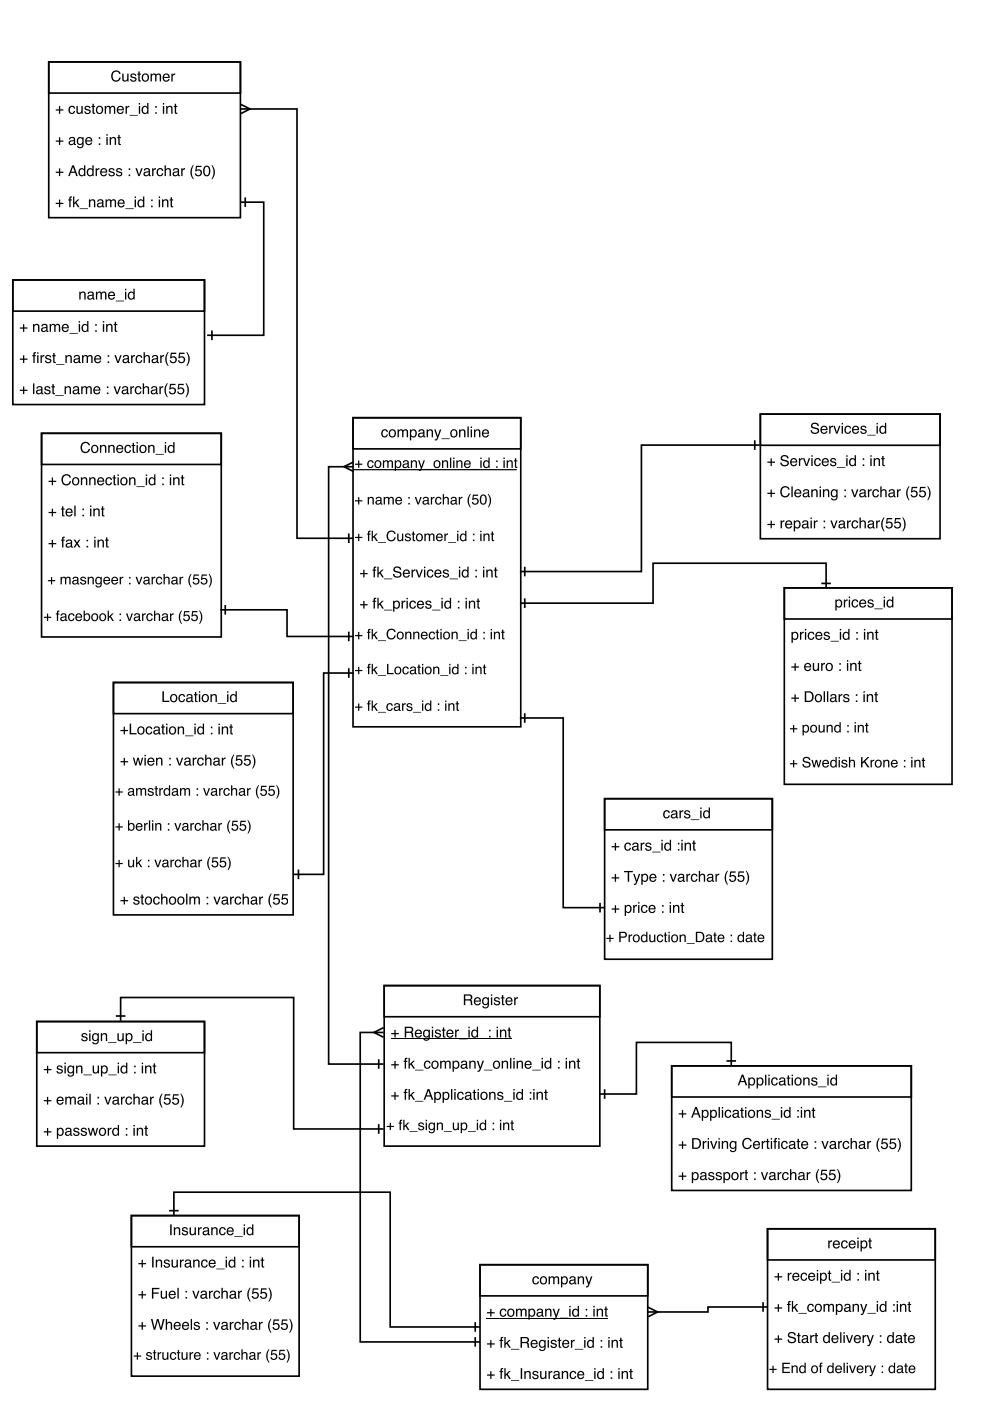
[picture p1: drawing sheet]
<svg xmlns="http://www.w3.org/2000/svg" width="210mm" height="297mm" viewBox="0 0 210 297" stroke-linecap="round" stroke-linejoin="round" font-family="sans-serif">
<path d="M10.3 13.1h40.7v33.1h-40.7zM10.3 13.1h40.7v6.6h-40.7z" fill="none" stroke="#000" stroke-width=".35"/>
<g fill="#000">
<path d="M23.8 15.3a.99 .99 0 0 1 1-.4 .99 .99 0 0 1 .8 .8h-.3a.73 .73 0 0 0-1-.5 .73 .73 0 0 0-.4 1 .72 .72 0 0 0 .5 .8 .72 .72 0 0 0 .9-.6h.3a1.06 1.06 0 0 1-1.4 .9 1.06 1.06 0 0 1-.6-1.5zM25.9 15.6h.3v1.1a.42 .42 0 0 0 .6 .4 .42 .42 0 0 0 .2-.7v-.8h.3v1.7h-.3v-.3a.58 .58 0 0 1-.7 .3 .58 .58 0 0 1-.4-.6zM27.8 15.7a.67 .67 0 0 1 1.1 .4h-.3a.35 .35 0 0 0-.3-.3 .35 .35 0 0 0-.4 .3l.1 .1a.79 .79 0 0 1 .9 .8 .72 .72 0 0 1-.7 .3 .72 .72 0 0 1-.6-.6h.3a.4 .4 0 0 0 .4 .4 .4 .4 0 0 0 .4-.4h-.1a.75 .75 0 0 1-.9-.9zM29.3 15.1h.3v.5h.3v.2h-.3v1.1l.3 .1v.3a.4 .4 0 0 1-.6-.4v-1.1h-.2v-.2h.2zM30.5 15.9a.59 .59 0 0 0-.2 .8 .59 .59 0 0 0 .9 .2 .6 .6 0 0 0 .1-.8 .6 .6 0 0 0-.8-.2zM30.3 15.8a.81 .81 0 0 1 1.1 .1 .81 .81 0 0 1-.1 1.2 .81 .81 0 0 1-1.2-.2v-.7zM31.9 15.6h.3v.2a.54 .54 0 0 1 .9 0 .55 .55 0 0 1 .7-.2 .55 .55 0 0 1 .4 .6v1.1h-.3l-.1-1.3-.2-.2-.4 .3v1.2h-.3v-1.1a.38 .38 0 0 0-.5-.4 .38 .38 0 0 0-.2 .6v.9h-.3zM34.7 15.8a.76 .76 0 0 1 .9-.1 .76 .76 0 0 1 .4 .8h-1.2a.47 .47 0 0 0 .3 .6 .47 .47 0 0 0 .6-.4h.3a.81 .81 0 0 1-1.2 .5 .81 .81 0 0 1-.2-1.2zM34.9 16l-.1 .3h.9l-.3-.5zM36.3 15.6h.3v.3l.5-.3v.3a.45 .45 0 0 0-.5 .4v1h-.3z"/>
<path d="M12.5 22.5h.3v.7h.6v.2h-.6v.7h-.3v-.7h-.7v-.2h.7zM14.7 22.7a.68 .68 0 0 1 .7-.3 .68 .68 0 0 1 .5 .6h-.2a.46 .46 0 0 0-.7-.3 .46 .46 0 0 0-.2 .6 .44 .44 0 0 0 .3 .6 .44 .44 0 0 0 .6-.4h.2a.75 .75 0 0 1-.9 .6 .75 .75 0 0 1-.5-1zM16.2 22.5h.3v1.1a.42 .42 0 0 0 .6 .3 .42 .42 0 0 0 .2-.6v-.8h.2v1.6h-.2v-.2a.58 .58 0 0 1-.7 .3 .58 .58 0 0 1-.4-.6zM18.1 22.6a.67 .67 0 0 1 1.1 .3h-.3a.35 .35 0 0 0-.3-.2 .35 .35 0 0 0-.4 .3l.1 .1a.79 .79 0 0 1 .9 .8 .72 .72 0 0 1-.8 .3 .72 .72 0 0 1-.5-.6h.2a.4 .4 0 0 0 .4 .4 .4 .4 0 0 0 .4-.4v-.1a.75 .75 0 0 1-.9-.8zM19.6 22h.3v.5h.3v.2h-.3v1.1l.3 .1v.2a.4 .4 0 0 1-.6-.3v-1.1h-.2v-.2h.2zM20.8 22.7a.59 .59 0 0 0-.2 .9 .59 .59 0 0 0 .9 .1 .6 .6 0 0 0 .1-.7 .6 .6 0 0 0-.8-.3zM20.5 22.7a.81 .81 0 0 1 1.2 .1 .81 .81 0 0 1-.1 1.1 .81 .81 0 0 1-1.2-.1v-.7zM22.2 22.5h.3v.2a.54 .54 0 0 1 .9 0 .55 .55 0 0 1 .7-.2 .55 .55 0 0 1 .3 .5v1.1h-.3v-1.3l-.2-.1-.4 .2v1.2h-.3v-1.1a.38 .38 0 0 0-.5-.3 .38 .38 0 0 0-.2 .5v.9h-.3zM25 22.7a.76 .76 0 0 1 .9-.2 .76 .76 0 0 1 .4 .9h-1.2a.47 .47 0 0 0 .3 .5 .47 .47 0 0 0 .6-.3h.2a.81 .81 0 0 1-1.1 .5 .81 .81 0 0 1-.3-1.2zM25.2 22.8l-.1 .4h.9l-.3-.5zM26.6 22.5h.3v.3l.5-.4v.3a.45 .45 0 0 0-.5 .5v.9h-.3zM27.5 24.4h1.7v.1h-1.7zM29.4 22.5h.3v1.6h-.3zM29.4 21.8h.3v.4h-.3zM30.4 22.8a.58 .58 0 0 0-.1 .8 .58 .58 0 0 0 .8 .2 .57 .57 0 0 0 .1-.8 .57 .57 0 0 0-.8-.2zM30.3 22.6l.6-.1 .3 .2v-.9h.3v2.3h-.3v-.2a.76 .76 0 0 1-1 .1 .76 .76 0 0 1-.1-1.1zM32.9 22.5h.3v.3h-.3zM32.9 23.8h.3v.3h-.3zM34.5 22.5h.3v1.6h-.3zM34.5 21.8h.3v.4h-.3zM35.2 22.5h.3v.2a.59 .59 0 0 1 .7-.2 .59 .59 0 0 1 .4 .6v1h-.3v-1a.41 .41 0 0 0-.5-.4 .41 .41 0 0 0-.3 .6v.8h-.3zM37.1 22h.2v.5h.3v.2h-.3v1.1l.3 .1v.2a.4 .4 0 0 1-.5-.3v-1.1h-.3v-.2h.3z"/>
<path d="M12.5 29.1h.3v.7h.6v.3h-.6v.6h-.3v-.6h-.7v-.3h.7zM14.9 30.2a.4 .4 0 0 0 .5 .3 .4 .4 0 0 0 .2-.6zM14.7 29.3a.74 .74 0 0 1 1.2 .2v1h.2l-.1 .3a.47 .47 0 0 0-.8 0 .51 .51 0 0 1-.7-.4 .51 .51 0 0 1 .6-.6l.5-.2a.38 .38 0 0 0-.3-.4 .38 .38 0 0 0-.4 .4h-.3zM16.5 29.3l.5-.3 .5 .3v-.2h.2v1.5a.73 .73 0 0 1-.5 .8 .73 .73 0 0 1-.9-.5h.3a.48 .48 0 0 0 .7 .2 .48 .48 0 0 0 .2-.6 .72 .72 0 0 1-1 .1 .72 .72 0 0 1-.2-.9zM16.7 29.4a.55 .55 0 0 0-.1 .8 .55 .55 0 0 0 .8 .1 .55 .55 0 0 0 0-.8 .55 .55 0 0 0-.7-.1zM18.3 29.3a.76 .76 0 0 1 .9-.2 .76 .76 0 0 1 .4 .9h-1.2a.47 .47 0 0 0 .3 .5 .47 .47 0 0 0 .6-.3h.2a.81 .81 0 0 1-1.1 .5 .81 .81 0 0 1-.2-1.2zM18.5 29.4l-.1 .4h.9l-.3-.5zM20.9 29.1h.4v.3h-.4zM20.9 30.4h.4v.3h-.4zM22.6 29.1h.2v1.6h-.2zM22.6 28.5h.2v.3h-.2zM23.3 29.1h.2v.2a.59 .59 0 0 1 .7-.2 .59 .59 0 0 1 .4 .6v1h-.3v-1a.41 .41 0 0 0-.5-.4 .41 .41 0 0 0-.3 .6v.8h-.2zM25.1 28.6h.3v.5h.2v.2h-.2v1.1l.2 .1v.2a.4 .4 0 0 1-.5-.3v-1.1h-.2v-.2h.2z"/>
<path d="M12.5 35.7h.3v.7h.6v.3h-.6v.6h-.3v-.6h-.7v-.3h.7zM15.5 35.4l-.4 1h.7zM15.3 35.1h.4l.8 2.2h-.3l-.3-.6h-.9l-.2 .6h-.3zM17 36a.58 .58 0 0 0-.1 .8 .58 .58 0 0 0 .8 .2 .57 .57 0 0 0 .1-.8 .57 .57 0 0 0-.8-.2zM16.9 35.8l.6-.1 .3 .2v-.9h.3v2.3h-.3v-.2a.76 .76 0 0 1-1 .1 .76 .76 0 0 1-.1-1.1zM18.8 36a.58 .58 0 0 0-.1 .8 .58 .58 0 0 0 .8 .2 .57 .57 0 0 0 .1-.8 .57 .57 0 0 0-.8-.2zM18.7 35.8l.6-.1 .3 .2v-.9h.3v2.3h-.3v-.2a.76 .76 0 0 1-1.1 .1 .76 .76 0 0 1 0-1.1zM20.3 35.7h.2v.3l.6-.4v.3a.45 .45 0 0 0-.5 .5v.9h-.3zM21.4 35.9a.76 .76 0 0 1 1-.2 .76 .76 0 0 1 .3 .9h-1.2a.47 .47 0 0 0 .4 .5 .47 .47 0 0 0 .5-.3h.3a.81 .81 0 0 1-1.1 .5 .81 .81 0 0 1-.3-1.2zM21.7 36l-.2 .4h1l-.3-.5zM23.2 35.8a.67 .67 0 0 1 1.1 .4h-.3a.35 .35 0 0 0-.3-.3 .35 .35 0 0 0-.4 .3l.1 .1a.79 .79 0 0 1 .9 .8 .72 .72 0 0 1-.7 .3 .72 .72 0 0 1-.6-.6h.2a.4 .4 0 0 0 .5 .4 .4 .4 0 0 0 .3-.4v-.1a.75 .75 0 0 1-.9-.8zM24.8 35.8a.67 .67 0 0 1 1.1 .4h-.3a.35 .35 0 0 0-.3-.3 .35 .35 0 0 0-.4 .3l.1 .1a.79 .79 0 0 1 .9 .8 .72 .72 0 0 1-.8 .3 .72 .72 0 0 1-.5-.6h.2a.4 .4 0 0 0 .4 .4 .4 .4 0 0 0 .4-.4v-.1a.75 .75 0 0 1-.9-.8zM27.3 35.7h.3v.3h-.3zM27.3 37h.3v.3h-.3zM28.7 35.7h.3l.5 1.3 .4-1.3h.3l-.6 1.6h-.3zM30.7 36.8a.4 .4 0 0 0 .6 .3 .4 .4 0 0 0 .2-.6zM30.6 35.9a.74 .74 0 0 1 1.2 .2v1h.2l-.2 .3a.47 .47 0 0 0-.7 0 .51 .51 0 0 1-.7-.4 .51 .51 0 0 1 .5-.6l.6-.2a.38 .38 0 0 0-.3-.4 .38 .38 0 0 0-.4 .4h-.3zM32.3 35.7h.2v.3l.6-.4v.3a.45 .45 0 0 0-.6 .5v.9h-.2zM33.4 35.9a.68 .68 0 0 1 .7-.3 .68 .68 0 0 1 .5 .6h-.3a.46 .46 0 0 0-.6-.3 .46 .46 0 0 0-.2 .7 .44 .44 0 0 0 .3 .5 .44 .44 0 0 0 .5-.4h.3a.75 .75 0 0 1-1 .6 .75 .75 0 0 1-.4-1zM34.9 35h.3v.9a.59 .59 0 0 1 .7-.2 .59 .59 0 0 1 .3 .6v1h-.2v-1a.41 .41 0 0 0-.5-.4 .41 .41 0 0 0-.3 .6v.8h-.3zM36.9 36.8a.4 .4 0 0 0 .5 .3 .4 .4 0 0 0 .2-.6zM36.8 35.9a.74 .74 0 0 1 1.2 .2v1h.1l-.1 .3a.47 .47 0 0 0-.7 0 .51 .51 0 0 1-.7-.4 .51 .51 0 0 1 .5-.6l.6-.2a.38 .38 0 0 0-.4-.4 .38 .38 0 0 0-.4 .4h-.2zM38.4 35.7h.3v.3l.5-.4v.3a.45 .45 0 0 0-.5 .5v.9h-.3zM40.9 35h.2a2.77 2.77 0 0 0 0 3h-.2a2.33 2.33 0 0 1 0-3zM41.6 35.2h1.1v.2h-.9l-.1 .6a.76 .76 0 0 1 1.1 .4 .76 .76 0 0 1-.6 1 .76 .76 0 0 1-.9-.6h.3a.48 .48 0 0 0 .7 .2 .48 .48 0 0 0 .1-.8 .48 .48 0 0 0-.8 .2l-.2-.1zM43.3 35.3a.8 .8 0 0 1 1 0 .8 .8 0 0 1 .3 .9 .81 .81 0 0 1-.3 1 .81 .81 0 0 1-1.1-.2l-.1-1zM43.6 35.5a1.19 1.19 0 0 0 .2 1.6 1.17 1.17 0 0 0 .3-1.6zM44.8 35h.2l.4 .6a2.29 2.29 0 0 1-.4 2.4h-.2a2.77 2.77 0 0 0 0-3z"/>
<path d="M12.5 42.3h.3v.7h.6v.3h-.6v.6h-.3v-.6h-.7v-.3h.7zM14.7 41.8l.5-.2v.3l-.2 .2v.2h.2v.2h-.2v1.4h-.3v-1.4h-.2v-.2h.2zM15.5 41.7h.3v1.3l.7-.7h.3l-.6 .6 .7 1h-.4l-.5-.8-.2 .2v.6h-.3zM16.9 44.2h1.7v.1h-1.7zM18.9 42.3h.2v.2a.59 .59 0 0 1 .7-.2 .59 .59 0 0 1 .4 .6v1h-.3v-1a.41 .41 0 0 0-.5-.4 .41 .41 0 0 0-.3 .6v.8h-.2zM20.9 43.4a.4 .4 0 0 0 .5 .3 .4 .4 0 0 0 .2-.6zM20.7 42.5a.74 .74 0 0 1 1.2 .2v1h.2l-.1 .3a.47 .47 0 0 0-.8 0 .51 .51 0 0 1-.7-.4 .51 .51 0 0 1 .6-.6l.5-.1a.38 .38 0 0 0-.3-.5 .38 .38 0 0 0-.4 .4h-.3zM22.4 42.3h.3v.2a.54 .54 0 0 1 .9 0 .55 .55 0 0 1 .6-.2 .55 .55 0 0 1 .4 .5v1.1h-.3v-1.3l-.3-.1-.3 .3-.1 1.1h-.2v-1a.38 .38 0 0 0-.5-.4 .38 .38 0 0 0-.2 .6v.8h-.3zM25.1 42.5a.76 .76 0 0 1 1-.2 .76 .76 0 0 1 .3 .9h-1.2a.47 .47 0 0 0 .4 .5 .47 .47 0 0 0 .5-.3h.3a.81 .81 0 0 1-1.1 .5 .81 .81 0 0 1-.3-1.2zM25.4 42.6l-.2 .4h1l-.3-.5zM26.6 44.2h1.7v.1h-1.7zM28.5 42.3h.3v1.6h-.3zM28.5 41.7h.3v.3h-.3zM29.6 42.7a.58 .58 0 0 0-.1 .7 .58 .58 0 0 0 .7 .2 .57 .57 0 0 0 .1-.8 .57 .57 0 0 0-.7-.1zM29.5 42.4l.5-.1 .3 .2v-.8h.3v2.2h-.2v-.2a.76 .76 0 0 1-1.1 .1 .76 .76 0 0 1-.1-1.1zM32 42.3h.4v.3h-.4zM32 43.6h.4v.3h-.4zM33.7 42.3h.2v1.6h-.2zM33.7 41.7h.2v.3h-.2zM34.4 42.3h.2v.2a.59 .59 0 0 1 .7-.2 .59 .59 0 0 1 .4 .6v1h-.3v-1a.41 .41 0 0 0-.5-.4 .41 .41 0 0 0-.3 .6v.8h-.2zM36.2 41.8h.3v.5h.2v.2h-.2v1.1l.2 .1v.2a.4 .4 0 0 1-.5-.3v-1.1h-.2v-.2h.2z"/>
</g>
<path d="M81.5 209h45.7v34h-45.7z" fill="#fff"/>
<path d="M81.5 209h45.7v34h-45.7zM81.5 209h45.7v6.6h-45.7z" fill="none" stroke="#000" stroke-width=".35"/>
<g fill="#000">
<path d="M82.6 238.1h.3v.6h.6v.3h-.6v.6h-.3v-.6h-.6v-.3h.6z"/>
<path d="M83.6 218.3h.3v.7h.7v.3h-.7v.7h-.3v-.7h-.7v-.3h.7zM86.1 218v.7h.7a.39 .39 0 0 0 .5-.3 .39 .39 0 0 0-.4-.4zM85.8 217.7a1.96 1.96 0 0 1 1.7 .2l.1 .6-.3 .3 .3 .3 .1 .9h-.4l-.1-.9-.4-.1h-.7v1h-.3zM88.2 218.5a.76 .76 0 0 1 .9-.1 .76 .76 0 0 1 .4 .8h-1.3a.47 .47 0 0 0 .4 .6 .47 .47 0 0 0 .6-.4h.2a.81 .81 0 0 1-1.1 .5 .81 .81 0 0 1-.3-1.2zM88.4 218.6l-.2 .4h1l-.3-.5zM89.9 218.5l.5-.2 .5 .2v-.2h.2v1.5a.73 .73 0 0 1-.5 .8 .73 .73 0 0 1-.9-.4h.3a.48 .48 0 0 0 .7 .2 .48 .48 0 0 0 .2-.7 .72 .72 0 0 1-1 .1 .72 .72 0 0 1-.2-.9zM90.1 218.6a.55 .55 0 0 0-.1 .9 .55 .55 0 0 0 .8 0 .55 .55 0 0 0 0-.7 .55 .55 0 0 0-.7-.2zM91.6 218.3h.2v1.7h-.2zM91.6 217.7h.2v.3h-.2zM92.4 218.4a.67 .67 0 0 1 1.1 .4h-.3a.35 .35 0 0 0-.4-.3 .35 .35 0 0 0-.3 .3l.1 .1a.79 .79 0 0 1 .9 .8 .72 .72 0 0 1-.8 .3 .72 .72 0 0 1-.5-.6h.2a.4 .4 0 0 0 .4 .4 .4 .4 0 0 0 .4-.4 .75 .75 0 0 1-.9-.9zM93.9 217.8h.3v.5h.2v.2h-.2v1.1l.2 .1v.3a.4 .4 0 0 1-.5-.4v-1.1h-.2v-.2h.2zM94.9 218.5a.76 .76 0 0 1 .9-.1 .76 .76 0 0 1 .4 .8h-1.3a.47 .47 0 0 0 .4 .6 .47 .47 0 0 0 .6-.4h.2a.81 .81 0 0 1-1.1 .5 .81 .81 0 0 1-.3-1.2zM95.1 218.6l-.2 .4h1l-.3-.5zM96.5 218.3h.3v.3l.5-.3v.3a.45 .45 0 0 0-.5 .4v1h-.3zM97.3 220.2h1.8v.2h-1.8zM99.3 218.3h.3v1.7h-.3zM99.3 217.7h.3v.3h-.3zM100.3 218.7a.58 .58 0 0 0-.1 .7 .58 .58 0 0 0 .8 .2 .57 .57 0 0 0 .1-.8 .57 .57 0 0 0-.8-.1zM100.2 218.4l.6-.1 .3 .2v-.8h.3v2.3h-.3v-.3a.76 .76 0 0 1-1.1 .1 .76 .76 0 0 1 0-1.1zM103.7 218.3h.3v.4h-.3zM103.7 219.6h.3v.4h-.3zM105.3 218.3h.3v1.7h-.3zM105.3 217.7h.3v.3h-.3zM106 218.3h.3v.2a.59 .59 0 0 1 .6-.2 .59 .59 0 0 1 .5 .6v1.1h-.3v-1.1a.41 .41 0 0 0-.5-.4 .41 .41 0 0 0-.3 .6v.9h-.3zM107.8 217.8h.3v.5h.3v.2h-.3v1.1l.3 .1v.3a.4 .4 0 0 1-.6-.4v-1.1h-.2v-.2h.2z"/>
<path d="M98.6 211.1v.8h.8a.39 .39 0 0 0 .4-.4 .39 .39 0 0 0-.4-.4zM98.3 210.8a1.96 1.96 0 0 1 1.7 .2l.1 .6-.3 .4 .3 .2 .1 .9h-.3l-.2-.8-.3-.2h-.8v1h-.3zM100.7 211.7a.76 .76 0 0 1 .9-.2 .76 .76 0 0 1 .4 .9h-1.2a.47 .47 0 0 0 .3 .5 .47 .47 0 0 0 .6-.3h.3a.81 .81 0 0 1-1.2 .5 .81 .81 0 0 1-.2-1.3zM100.9 211.8l-.1 .3h.9l-.3-.4zM102.4 211.6l.5-.2 .5 .3v-.2h.3v1.5a.73 .73 0 0 1-.6 .8 .73 .73 0 0 1-.8-.5h.2a.48 .48 0 0 0 .7 .2 .48 .48 0 0 0 .2-.6 .72 .72 0 0 1-1 .1 .72 .72 0 0 1-.2-1zM102.6 211.8a.55 .55 0 0 0-.1 .8 .55 .55 0 0 0 .8 0 .55 .55 0 0 0 0-.7 .55 .55 0 0 0-.7-.1zM104.1 211.5h.3v1.6h-.3zM104.1 210.8h.3v.3h-.3zM104.9 211.5a.67 .67 0 0 1 1.1 .4h-.3a.35 .35 0 0 0-.3-.3 .35 .35 0 0 0-.4 .4h.1a.79 .79 0 0 1 .9 .8 .72 .72 0 0 1-.7 .4 .72 .72 0 0 1-.6-.6h.2a.4 .4 0 0 0 .5 .3 .4 .4 0 0 0 .3-.3v-.1a.75 .75 0 0 1-.9-.8zM106.4 211h.3v.4h.3v.3h-.3v1.1l.3 .1v.2a.4 .4 0 0 1-.6-.3v-1.1h-.2v-.3h.2zM107.4 211.7a.76 .76 0 0 1 .9-.2 .76 .76 0 0 1 .4 .9h-1.2a.47 .47 0 0 0 .3 .5 .47 .47 0 0 0 .6-.3h.3a.81 .81 0 0 1-1.2 .5 .81 .81 0 0 1-.2-1.3zM107.6 211.8l-.1 .3h.9l-.3-.4zM109 211.4h.3v.3l.5-.3v.3a.45 .45 0 0 0-.5 .5v.9h-.3z"/>
<path d="M83.6 224.9h.3v.7h.7v.3h-.7v.7h-.3v-.7h-.7v-.3h.7zM85.9 224.4l.5-.1v.2l-.3 .2v.2h.3v.2h-.3v1.5h-.3v-1.5h-.2v-.2h.2zM86.6 224.3h.3v1.3l.7-.7h.4l-.7 .6 .7 1.1h-.4l-.5-.9-.2 .2v.7h-.3zM88 226.8h1.8v.2h-1.8zM90.1 225.1a.68 .68 0 0 1 .7-.2 .68 .68 0 0 1 .5 .6h-.3a.46 .46 0 0 0-.6-.4 .46 .46 0 0 0-.2 .7 .44 .44 0 0 0 .3 .6 .44 .44 0 0 0 .5-.4h.3a.75 .75 0 0 1-1 .6 .75 .75 0 0 1-.4-1.1zM91.9 225.2a.59 .59 0 0 0-.2 .8 .59 .59 0 0 0 .9 .2 .6 .6 0 0 0 .1-.8 .6 .6 0 0 0-.8-.2zM91.7 225.1a.81 .81 0 0 1 1.1 .1 .81 .81 0 0 1-.1 1.2 .81 .81 0 0 1-1.2-.2v-.7zM93.3 224.9h.3v.2a.54 .54 0 0 1 .9 0 .55 .55 0 0 1 .7-.2 .55 .55 0 0 1 .4 .6v1.1h-.3v-1.3l-.3-.2-.4 .3v1.2h-.3v-1.1a.38 .38 0 0 0-.5-.4 .38 .38 0 0 0-.2 .6v.9h-.3zM96.4 225.2a.58 .58 0 0 0-.2 .8 .58 .58 0 0 0 .8 .2 .58 .58 0 0 0 .1-.8 .58 .58 0 0 0-.7-.2zM95.9 224.9h.3v.2a.73 .73 0 0 1 1-.1 .73 .73 0 0 1 .2 1 .65 .65 0 0 1-.5 .6 .65 .65 0 0 1-.7-.2v.8h-.3zM98 226a.4 .4 0 0 0 .5 .3 .4 .4 0 0 0 .2-.5zM97.8 225.1a.74 .74 0 0 1 1.2 .2v1l.2 .1-.1 .2a.47 .47 0 0 0-.7 0 .51 .51 0 0 1-.7-.4 .51 .51 0 0 1 .5-.6l.5-.1a.38 .38 0 0 0-.3-.4 .38 .38 0 0 0-.4 .3h-.3zM99.5 224.9h.3v.2a.59 .59 0 0 1 .6-.2 .59 .59 0 0 1 .4 .6v1.1h-.2v-1.1a.41 .41 0 0 0-.5-.4 .41 .41 0 0 0-.3 .6v.9h-.3zM101.1 224.9h.3l.4 1.4 .5-1.4h.3l-.7 1.8a.55 .55 0 0 1-.7 .5v-.2h.3l.2-.4zM102.6 226.8h1.8v.2h-1.8zM105 225.2a.59 .59 0 0 0-.2 .8 .59 .59 0 0 0 .8 .2 .6 .6 0 0 0 .1-.8 .6 .6 0 0 0-.7-.2zM104.7 225.1a.81 .81 0 0 1 1.2 .1 .81 .81 0 0 1-.2 1.2 .81 .81 0 0 1-1.1-.2l-.1-.7zM106.4 224.9h.2v.2a.59 .59 0 0 1 .7-.2 .59 .59 0 0 1 .4 .6v1.1h-.3v-1.1a.41 .41 0 0 0-.5-.4 .41 .41 0 0 0-.2 .6v.9h-.3zM108.1 224.3h.3v2.3h-.3zM108.8 224.9h.3v1.7h-.3zM108.8 224.3h.3v.3h-.3zM109.5 224.9h.3v.2a.59 .59 0 0 1 .7-.2 .59 .59 0 0 1 .4 .6v1.1h-.3v-1.1a.41 .41 0 0 0-.5-.4 .41 .41 0 0 0-.3 .6v.9h-.3zM111.4 225.1a.76 .76 0 0 1 1-.1 .76 .76 0 0 1 .3 .8h-1.2a.47 .47 0 0 0 .4 .6 .47 .47 0 0 0 .5-.4h.3a.81 .81 0 0 1-1.2 .5 .81 .81 0 0 1-.2-1.2zM111.7 225.3l-.2 .3h.9l-.3-.5zM112.9 226.8h1.7v.2h-1.7zM114.8 224.9h.3v1.7h-.3zM114.8 224.3h.3v.3h-.3zM115.8 225.3a.58 .58 0 0 0-.1 .8 .58 .58 0 0 0 .8 .1 .57 .57 0 0 0 .1-.8 .57 .57 0 0 0-.8-.1zM115.7 225l.6-.1 .3 .2v-.8h.3v2.3h-.3v-.3a.76 .76 0 0 1-1 .1 .76 .76 0 0 1-.1-1.1zM118.3 224.9h.3v.4h-.3zM118.3 226.2h.3v.4h-.3zM119.9 224.9h.3v1.7h-.3zM119.9 224.3h.3v.3h-.3zM120.6 224.9h.3v.2a.59 .59 0 0 1 .7-.2 .59 .59 0 0 1 .4 .6v1.1h-.3v-1.1a.41 .41 0 0 0-.5-.4 .41 .41 0 0 0-.3 .6v.9h-.3zM122.5 224.4h.2v.5h.3v.2h-.3v1.1l.3 .1v.3a.4 .4 0 0 1-.5-.4v-1.1h-.3v-.2h.3z"/>
<path d="M83.6 231.5h.3v.7h.7v.3h-.7v.7h-.3v-.7h-.7v-.3h.7zM85.9 231l.5-.1v.2l-.3 .2v.2h.3v.2h-.3v1.5h-.3v-1.5h-.2v-.2h.2zM86.6 230.9h.3v1.3l.7-.7h.4l-.7 .6 .7 1.1h-.4l-.5-.9-.2 .2v.7h-.3zM88 233.4h1.8v.2h-1.8zM90.8 231.2l-.3 1h.7zM90.7 230.9h.3l.8 2.3h-.3l-.2-.7h-.9l-.3 .7h-.3zM92.5 231.8a.58 .58 0 0 0-.2 .8 .58 .58 0 0 0 .8 .2 .58 .58 0 0 0 .1-.7 .58 .58 0 0 0-.7-.3zM92.1 231.5h.2v.2a.73 .73 0 0 1 1-.1 .73 .73 0 0 1 .2 1 .65 .65 0 0 1-.5 .6 .65 .65 0 0 1-.7-.2v.8h-.2zM94.3 231.8a.58 .58 0 0 0-.2 .8 .58 .58 0 0 0 .8 .2 .58 .58 0 0 0 .1-.7 .58 .58 0 0 0-.7-.3zM93.8 231.5h.3v.2a.73 .73 0 0 1 1-.1 .73 .73 0 0 1 .2 1 .65 .65 0 0 1-.5 .6 .65 .65 0 0 1-.7-.2v.8h-.3zM95.6 230.9h.3v2.3h-.3zM96.3 231.5h.3v1.7h-.3zM96.3 230.9h.3v.3h-.3zM97.1 231.7a.68 .68 0 0 1 .7-.2 .68 .68 0 0 1 .5 .6h-.2a.46 .46 0 0 0-.7-.4 .46 .46 0 0 0-.2 .7 .44 .44 0 0 0 .3 .6 .44 .44 0 0 0 .6-.4h.2a.75 .75 0 0 1-.9 .6 .75 .75 0 0 1-.5-1.1zM98.9 232.6a.4 .4 0 0 0 .5 .4 .4 .4 0 0 0 .2-.6zM98.7 231.7a.74 .74 0 0 1 1.2 .2v1l.2 .1-.1 .2a.47 .47 0 0 0-.8 0 .51 .51 0 0 1-.7-.4 .51 .51 0 0 1 .6-.6l.5-.1a.38 .38 0 0 0-.3-.4 .38 .38 0 0 0-.4 .3h-.3zM100.4 231h.3v.5h.3v.2h-.3v1.1l.3 .1v.3a.4 .4 0 0 1-.6-.4v-1.1h-.2v-.2h.2zM101.3 231.5h.2v1.7h-.2zM101.3 230.9h.2v.3h-.2zM102.3 231.8a.59 .59 0 0 0-.2 .8 .59 .59 0 0 0 .9 .2 .6 .6 0 0 0 .1-.8 .6 .6 0 0 0-.8-.2zM102.1 231.7a.81 .81 0 0 1 1.1 .1 .81 .81 0 0 1-.1 1.2 .81 .81 0 0 1-1.2-.2v-.7zM103.7 231.5h.3v.2a.59 .59 0 0 1 .7-.2 .59 .59 0 0 1 .4 .6v1.1h-.3v-1.1a.41 .41 0 0 0-.5-.4 .41 .41 0 0 0-.3 .6v.9h-.3zM105.6 231.6a.67 .67 0 0 1 1.1 .4h-.3a.35 .35 0 0 0-.3-.3 .35 .35 0 0 0-.4 .3l.1 .1a.79 .79 0 0 1 .9 .8 .72 .72 0 0 1-.7 .3 .72 .72 0 0 1-.6-.6h.2a.4 .4 0 0 0 .5 .4 .4 .4 0 0 0 .3-.4 .75 .75 0 0 1-.9-.9zM106.9 233.4h1.7v.2h-1.7zM108.8 231.5h.3v1.7h-.3zM108.8 230.9h.3v.3h-.3zM109.8 231.9a.58 .58 0 0 0-.1 .8 .58 .58 0 0 0 .8 .1 .57 .57 0 0 0 .1-.8 .57 .57 0 0 0-.8-.1zM109.7 231.6l.6-.1 .3 .2v-.8h.3v2.3h-.3v-.3a.76 .76 0 0 1-1 .1 .76 .76 0 0 1-.1-1.1zM112.3 231.5h.3v.4h-.3zM112.3 232.8h.3v.4h-.3zM113.1 231.5h.2v1.7h-.2zM113.1 230.9h.2v.3h-.2zM113.8 231.5h.2v.2a.59 .59 0 0 1 .7-.2 .59 .59 0 0 1 .4 .6v1.1h-.3v-1.1a.41 .41 0 0 0-.5-.4 .41 .41 0 0 0-.3 .6v.9h-.2zM115.6 231h.3v.5h.2v.2h-.2v1.1l.2 .1v.3a.4 .4 0 0 1-.5-.4v-1.1h-.2v-.2h.2z"/>
<path d="M84.8 237.5l.5-.1v.2l-.3 .2v.2h.3v.2h-.3v1.4h-.3v-1.4h-.2v-.2h.2zM85.5 237.4h.3v1.3l.6-.7h.4l-.6 .6 .6 1h-.3l-.5-.8-.2 .2v.6h-.3zM86.8 239.8h1.7v.2h-1.7zM88.8 238.1a.64 .64 0 0 1 1.1 .4h-.3a.34 .34 0 0 0-.3-.3 .34 .34 0 0 0-.3 .3v.1a.76 .76 0 0 1 .9 .7 .69 .69 0 0 1-.7 .4 .69 .69 0 0 1-.6-.6h.3a.39 .39 0 0 0 .4 .3 .39 .39 0 0 0 .4-.3l-.1-.1a.76 .76 0 0 1-.9-.7zM90.3 238h.2v1.6h-.2zM90.3 237.4h.2v.3h-.2zM91 238.2l.5-.2 .5 .2v-.2h.2v1.5a.7 .7 0 0 1-.5 .8 .7 .7 0 0 1-.8-.5h.2a.46 .46 0 0 0 .7 .2 .46 .46 0 0 0 .2-.6 .69 .69 0 0 1-1 .1 .69 .69 0 0 1-.2-.9zM91.2 238.3a.56 .56 0 0 0-.1 .8 .56 .56 0 0 0 .7 .2 .56 .56 0 0 0 .2-.8 .56 .56 0 0 0-.8-.2zM92.6 238h.3v.2a.57 .57 0 0 1 .6-.2 .57 .57 0 0 1 .4 .6v1h-.3v-1a.39 .39 0 0 0-.4-.4 .39 .39 0 0 0-.3 .6v.8h-.3zM94.1 239.8h1.7v.2h-1.7zM96 238h.3v1.1a.41 .41 0 0 0 .5 .3 .41 .41 0 0 0 .2-.6v-.8h.3v1.6h-.3v-.2a.55 .55 0 0 1-.6 .2 .55 .55 0 0 1-.4-.5zM98.1 238.3a.56 .56 0 0 0-.2 .8 .56 .56 0 0 0 .8 .2 .56 .56 0 0 0 .1-.8 .56 .56 0 0 0-.7-.2zM97.7 238h.2v.2a.7 .7 0 0 1 1-.1 .7 .7 0 0 1 .2 1 .62 .62 0 0 1-.5 .5 .62 .62 0 0 1-.6-.2v.8h-.3zM99.2 239.8h1.7v.2h-1.7zM101.1 238h.3v1.6h-.3zM101.1 237.4h.3v.3h-.3zM102.1 238.4a.55 .55 0 0 0-.1 .7 .55 .55 0 0 0 .7 .2 .55 .55 0 0 0 .1-.8 .55 .55 0 0 0-.7-.1zM102 238.1l.5-.1 .3 .2v-.8h.3v2.2h-.3v-.2a.73 .73 0 0 1-1 0 .73 .73 0 0 1-.1-1zM104.5 238h.3v.4h-.3zM104.5 239.3h.3v.3h-.3zM106 238h.3v1.6h-.3zM106 237.4h.3v.3h-.3zM106.7 238h.2v.2a.57 .57 0 0 1 .7-.2 .57 .57 0 0 1 .4 .6v1h-.3v-1a.39 .39 0 0 0-.5-.4 .39 .39 0 0 0-.3 .6v.8h-.2zM108.4 237.6h.3v.4h.2v.2h-.2v1.1l.2 .1v.2h-.3l-.2-.2v-1.2h-.2v-.2h.2z"/>
</g>
<path d="M82.8 220.3h25.6" fill="none" stroke="#000" stroke-width=".21"/>
<path d="M101.8 268.1h35.5v26.5h-35.5z" fill="#fff"/>
<path d="M101.8 268.1h35.5v26.5h-35.5zM101.8 268.1h35.5v6.7h-35.5z" fill="none" stroke="#000" stroke-width=".35"/>
<g fill="#000">
<path d="M103.9 277.5h.3v.7h.7v.3h-.7v.6h-.3v-.6h-.6v-.3h.6zM106.2 277.7a.68 .68 0 0 1 .7-.2 .68 .68 0 0 1 .5 .5h-.3a.46 .46 0 0 0-.6-.3 .46 .46 0 0 0-.3 .7 .44 .44 0 0 0 .4 .5 .44 .44 0 0 0 .5-.3h.3a.75 .75 0 0 1-1 .6 .75 .75 0 0 1-.4-1.1zM108 277.8a.59 .59 0 0 0-.2 .8 .59 .59 0 0 0 .9 .2 .6 .6 0 0 0 .1-.8 .6 .6 0 0 0-.8-.2zM107.7 277.7a.81 .81 0 0 1 1.2 .1 .81 .81 0 0 1-.1 1.1 .81 .81 0 0 1-1.2-.1v-.7zM109.4 277.5h.3v.2a.54 .54 0 0 1 .9 0 .55 .55 0 0 1 .7-.2 .55 .55 0 0 1 .3 .5v1.1h-.2l-.1-1.3-.2-.1-.4 .3v1.1h-.3v-1a.38 .38 0 0 0-.5-.4 .38 .38 0 0 0-.2 .6v.8h-.3zM112.4 277.8a.58 .58 0 0 0-.1 .8 .58 .58 0 0 0 .8 .2 .58 .58 0 0 0 .1-.8 .58 .58 0 0 0-.8-.2zM112 277.5h.3v.2a.73 .73 0 0 1 1-.1 .73 .73 0 0 1 .2 1 .65 .65 0 0 1-.5 .6 .65 .65 0 0 1-.7-.2v.8h-.3zM114.1 278.6a.4 .4 0 0 0 .5 .3 .4 .4 0 0 0 .2-.6zM113.9 277.7a.74 .74 0 0 1 1.2 .2v1h.2l-.1 .3a.47 .47 0 0 0-.8 0 .51 .51 0 0 1-.7-.4 .51 .51 0 0 1 .6-.6l.5-.1a.38 .38 0 0 0-.3-.4 .38 .38 0 0 0-.4 .3h-.3zM115.6 277.5h.2v.2a.59 .59 0 0 1 .7-.2 .59 .59 0 0 1 .4 .6v1h-.3v-1a.41 .41 0 0 0-.4-.4 .41 .41 0 0 0-.3 .6v.8h-.3zM117.2 277.5h.3l.4 1.3 .5-1.3h.3l-.7 1.8a.55 .55 0 0 1-.7 .5v-.3h.3l.2-.3zM118.7 279.4h1.8v.1h-1.8zM120.7 277.5h.3v1.6h-.3zM120.7 276.9h.3v.3h-.3zM121.7 277.9a.58 .58 0 0 0-.1 .7 .58 .58 0 0 0 .8 .2 .57 .57 0 0 0 .1-.8 .57 .57 0 0 0-.8-.1zM121.6 277.6l.6-.1 .3 .2v-.8h.2v2.2h-.2v-.2a.76 .76 0 0 1-1.1 .1 .76 .76 0 0 1 0-1.1zM124.2 277.5h.3v.3h-.3zM124.2 278.8h.3v.3h-.3zM125.8 277.5h.3v1.6h-.3zM125.8 276.9h.3v.3h-.3zM126.5 277.5h.3v.2a.59 .59 0 0 1 .7-.2 .59 .59 0 0 1 .4 .6v1h-.3v-1a.41 .41 0 0 0-.5-.4 .41 .41 0 0 0-.3 .6v.8h-.3zM128.3 277h.3v.5h.3v.2h-.3v1.1l.3 .1v.2a.4 .4 0 0 1-.6-.3v-1.1h-.2v-.2h.2z"/>
<path d="M113.1 270.8a.68 .68 0 0 1 .7-.2 .68 .68 0 0 1 .5 .6h-.3a.46 .46 0 0 0-.6-.3 .46 .46 0 0 0-.2 .6 .44 .44 0 0 0 .3 .6 .44 .44 0 0 0 .5-.4h.3a.75 .75 0 0 1-1 .6 .75 .75 0 0 1-.4-1.1zM114.9 270.9a.59 .59 0 0 0-.2 .8 .59 .59 0 0 0 .9 .2 .6 .6 0 0 0 .1-.8 .6 .6 0 0 0-.8-.2zM114.7 270.8a.81 .81 0 0 1 1.1 .1 .81 .81 0 0 1-.1 1.2 .81 .81 0 0 1-1.2-.2v-.7zM116.3 270.6h.3v.3a.54 .54 0 0 1 .9-.1 .55 .55 0 0 1 .7-.2 .55 .55 0 0 1 .4 .6v1.1h-.3l-.1-1.3-.2-.2-.4 .3v1.2h-.3v-1.1a.38 .38 0 0 0-.5-.4 .38 .38 0 0 0-.2 .6v.9h-.3zM119.4 271a.58 .58 0 0 0-.2 .8 .58 .58 0 0 0 .8 .1 .58 .58 0 0 0 .1-.7 .58 .58 0 0 0-.7-.2zM118.9 270.6h.3v.3a.73 .73 0 0 1 1-.2 .73 .73 0 0 1 .2 1 .65 .65 0 0 1-.5 .6 .65 .65 0 0 1-.7-.2v.8h-.3zM121 271.7a.4 .4 0 0 0 .5 .4 .4 .4 0 0 0 .2-.6zM120.8 270.8a.74 .74 0 0 1 1.2 .2v1l.2 .1-.1 .2a.47 .47 0 0 0-.7 0 .51 .51 0 0 1-.7-.4 .51 .51 0 0 1 .5-.6l.5-.1a.38 .38 0 0 0-.3-.4 .38 .38 0 0 0-.4 .3h-.3zM122.5 270.6h.3v.3a.59 .59 0 0 1 .6-.3 .59 .59 0 0 1 .4 .6v1.1h-.2v-1.1a.41 .41 0 0 0-.5-.3 .41 .41 0 0 0-.3 .5v.9h-.3zM124.1 270.6h.3l.4 1.4 .5-1.4h.3l-.7 1.8a.55 .55 0 0 1-.7 .5v-.2h.3l.2-.4z"/>
<path d="M103.9 284.1h.3v.7h.7v.3h-.7v.7h-.3v-.7h-.6v-.3h.6zM106.2 283.6l.5-.2v.3l-.3 .2v.2h.3v.2h-.3v1.5h-.3v-1.5h-.2v-.2h.2zM106.9 283.5h.3v1.3l.7-.7h.4l-.7 .6 .7 1.1h-.3l-.6-.9-.2 .2v.7h-.3zM108.3 286h1.8v.1h-1.8zM110.7 283.7v.8h.7a.39 .39 0 0 0 .5-.3 .39 .39 0 0 0-.5-.5zM110.4 283.5a1.96 1.96 0 0 1 1.6 .2l.2 .6-.3 .3 .2 .3 .2 .9h-.4l-.1-.9-.4-.1h-.7v1h-.3zM112.7 284.3a.76 .76 0 0 1 .9-.2 .76 .76 0 0 1 .4 .9h-1.2a.47 .47 0 0 0 .3 .6 .47 .47 0 0 0 .6-.4h.3a.81 .81 0 0 1-1.2 .5 .81 .81 0 0 1-.2-1.2zM112.9 284.4l-.1 .4h.9l-.3-.5zM114.4 284.3l.5-.2 .5 .2v-.2h.3v1.5a.73 .73 0 0 1-.6 .8 .73 .73 0 0 1-.8-.4h.3a.48 .48 0 0 0 .6 .2 .48 .48 0 0 0 .2-.7 .72 .72 0 0 1-.9 .1 .72 .72 0 0 1-.2-.9zM114.7 284.4a.55 .55 0 0 0-.2 .8 .55 .55 0 0 0 .9 .1 .55 .55 0 0 0 0-.7 .55 .55 0 0 0-.7-.2zM116.1 284.1h.3v1.7h-.3zM116.1 283.5h.3v.3h-.3zM116.9 284.2a.67 .67 0 0 1 1.1 .4h-.2a.35 .35 0 0 0-.4-.3 .35 .35 0 0 0-.3 .3v.1a.79 .79 0 0 1 .9 .8 .72 .72 0 0 1-.7 .3 .72 .72 0 0 1-.6-.6h.3a.4 .4 0 0 0 .4 .4 .4 .4 0 0 0 .4-.4l-.1-.1a.75 .75 0 0 1-.9-.8zM118.5 283.6h.2v.5h.3v.2h-.3v1.1l.3 .1v.3a.4 .4 0 0 1-.5-.4v-1.1h-.3v-.2h.3zM119.4 284.3a.76 .76 0 0 1 .9-.2 .76 .76 0 0 1 .4 .9h-1.2a.47 .47 0 0 0 .3 .6 .47 .47 0 0 0 .6-.4h.3a.81 .81 0 0 1-1.2 .5 .81 .81 0 0 1-.2-1.2zM119.6 284.4l-.1 .4h.9l-.3-.5zM121 284.1h.3v.3l.6-.3v.3a.45 .45 0 0 0-.6 .4v1h-.3zM121.9 286h1.8v.1h-1.8zM123.9 284.1h.2v1.7h-.2zM123.9 283.5h.2v.3h-.2zM124.9 284.5a.58 .58 0 0 0-.1 .7 .58 .58 0 0 0 .7 .2 .57 .57 0 0 0 .1-.8 .57 .57 0 0 0-.7-.1zM124.8 284.2l.5-.1 .3 .2v-.8h.3v2.3h-.2v-.3a.76 .76 0 0 1-1.1 .1 .76 .76 0 0 1-.1-1.1zM127.4 284.1h.3v.3h-.3zM127.4 285.4h.3v.4h-.3zM129 284.1h.3v1.7h-.3zM129 283.5h.3v.3h-.3zM129.7 284.1h.2v.2a.59 .59 0 0 1 .7-.2 .59 .59 0 0 1 .4 .6v1.1h-.3v-1.1a.41 .41 0 0 0-.5-.4 .41 .41 0 0 0-.3 .6v.9h-.2zM131.5 283.6h.3v.5h.2v.2h-.2v1.1l.2 .1v.3a.4 .4 0 0 1-.5-.4v-1.1h-.2v-.2h.2z"/>
<path d="M103.9 290.7h.3v.7h.7v.3h-.7v.7h-.3v-.7h-.6v-.3h.6zM106.2 290.2l.5-.2v.3l-.3 .2v.2h.3v.2h-.3v1.5h-.3v-1.5h-.2v-.2h.2zM106.9 290.1h.3v1.3l.7-.7h.4l-.7 .6 .7 1.1h-.3l-.6-.9-.2 .2v.7h-.3zM108.3 292.6h1.8v.2h-1.8zM110.4 290.1h.3v2.3h-.3zM111.2 290.7h.2v.2a.59 .59 0 0 1 .7-.2 .59 .59 0 0 1 .4 .6v1.1h-.3v-1.1a.41 .41 0 0 0-.5-.4 .41 .41 0 0 0-.2 .6v.9h-.3zM113.1 290.8a.67 .67 0 0 1 1.1 .4h-.3a.35 .35 0 0 0-.4-.3 .35 .35 0 0 0-.3 .3l.1 .1a.79 .79 0 0 1 .9 .8 .72 .72 0 0 1-.8 .3 .72 .72 0 0 1-.6-.6h.3a.4 .4 0 0 0 .4 .4 .4 .4 0 0 0 .4-.4l-.1-.1a.75 .75 0 0 1-.8-.8zM114.5 290.7h.3v1.1a.42 .42 0 0 0 .6 .3 .42 .42 0 0 0 .2-.6v-.8h.3v1.7h-.3v-.3a.58 .58 0 0 1-.7 .3 .58 .58 0 0 1-.4-.6zM116.3 290.7h.3v.3l.5-.3v.3a.45 .45 0 0 0-.5 .4v1h-.3zM117.6 291.8a.4 .4 0 0 0 .5 .3 .4 .4 0 0 0 .2-.6zM117.4 290.9a.74 .74 0 0 1 1.3 .2v1l.1 .1-.1 .2a.47 .47 0 0 0-.7 0 .51 .51 0 0 1-.7-.4 .51 .51 0 0 1 .5-.6l.6-.1a.38 .38 0 0 0-.4-.4 .38 .38 0 0 0-.4 .3h-.2zM119.1 290.7h.3v.2a.59 .59 0 0 1 .7-.2 .59 .59 0 0 1 .4 .6v1.1h-.3v-1.1a.41 .41 0 0 0-.5-.4 .41 .41 0 0 0-.3 .6v.9h-.3zM121 290.9a.68 .68 0 0 1 .7-.2 .68 .68 0 0 1 .5 .6h-.3a.46 .46 0 0 0-.6-.4 .46 .46 0 0 0-.2 .7 .44 .44 0 0 0 .3 .6 .44 .44 0 0 0 .5-.4h.3a.75 .75 0 0 1-1 .6 .75 .75 0 0 1-.4-1.1zM122.6 290.9a.76 .76 0 0 1 .9-.2 .76 .76 0 0 1 .4 .9h-1.2a.47 .47 0 0 0 .3 .6 .47 .47 0 0 0 .6-.4h.3a.81 .81 0 0 1-1.2 .5 .81 .81 0 0 1-.2-1.2zM122.8 291l-.1 .4h.9l-.3-.5zM124 292.6h1.8v.2h-1.8zM126 290.7h.3v1.7h-.3zM126 290.1h.3v.3h-.3zM127 291.1a.58 .58 0 0 0-.1 .7 .58 .58 0 0 0 .8 .2 .57 .57 0 0 0 .1-.8 .57 .57 0 0 0-.8-.1zM126.9 290.8l.6-.1 .3 .2v-.8h.2v2.3h-.2v-.3a.76 .76 0 0 1-1.1 .1 .76 .76 0 0 1 0-1.1zM129.5 290.7h.3v.4h-.3zM129.5 292h.3v.4h-.3zM131.1 290.7h.3v1.7h-.3zM131.1 290.1h.3v.3h-.3zM131.8 290.7h.3v.2a.59 .59 0 0 1 .6-.2 .59 .59 0 0 1 .4 .6v1.1h-.2v-1.1a.41 .41 0 0 0-.5-.4 .41 .41 0 0 0-.3 .6v.9h-.3zM133.6 290.2h.3v.5h.3v.2h-.3v1.1l.3 .1v.3a.4 .4 0 0 1-.6-.4v-1.1h-.2v-.2h.2z"/>
</g>
<path d="M103.1 279.5h25.8" fill="none" stroke="#000" stroke-width=".21"/>
<path d="M162.7 260.5h35.6v34.1h-35.6z" fill="#fff"/>
<path d="M162.7 260.5h35.6v34.1h-35.6zM162.7 260.5h35.6v6.6h-35.6z" fill="none" stroke="#000" stroke-width=".35"/>
<g fill="#000">
<path d="M163.8 289.6h.2v.6h.7v.3h-.7v.6h-.2v-.6h-.7v-.3h.7z"/>
<path d="M164.9 269.9h.3v.7h.6v.2h-.6v.7h-.3v-.7h-.7v-.2h.7zM167 269.9h.3v.2l.5-.3v.3a.45 .45 0 0 0-.5 .5v.9h-.3zM168.2 270.1a.76 .76 0 0 1 .9-.2 .76 .76 0 0 1 .4 .9h-1.2a.47 .47 0 0 0 .3 .5 .47 .47 0 0 0 .6-.3h.3a.81 .81 0 0 1-1.2 .5 .81 .81 0 0 1-.2-1.2zM168.4 270.2l-.1 .4h.9l-.3-.5zM169.9 270.1a.68 .68 0 0 1 .8-.3 .68 .68 0 0 1 .4 .6h-.2a.46 .46 0 0 0-.6-.3 .46 .46 0 0 0-.3 .6 .44 .44 0 0 0 .3 .6 .44 .44 0 0 0 .6-.4h.2a.75 .75 0 0 1-.9 .6 .75 .75 0 0 1-.5-1zM171.5 270.1a.76 .76 0 0 1 1-.2 .76 .76 0 0 1 .3 .9h-1.2a.47 .47 0 0 0 .4 .5 .47 .47 0 0 0 .5-.3h.3a.81 .81 0 0 1-1.1 .5 .81 .81 0 0 1-.3-1.2zM171.8 270.2l-.2 .4h1l-.3-.5zM173.2 269.9h.3v1.6h-.3zM173.2 269.2h.3v.4h-.3zM174.3 270.2a.58 .58 0 0 0-.2 .8 .58 .58 0 0 0 .8 .2 .58 .58 0 0 0 .1-.8 .58 .58 0 0 0-.7-.2zM173.9 269.9h.2v.2a.73 .73 0 0 1 1-.1 .73 .73 0 0 1 .2 1 .65 .65 0 0 1-.5 .5 .65 .65 0 0 1-.7-.2v.9h-.2zM175.7 269.4h.3v.5h.3v.2h-.3v1.1l.3 .1v.2a.4 .4 0 0 1-.6-.3v-1.1h-.2v-.2h.2zM176.3 271.8h1.8v.1h-1.8zM178.3 269.9h.3v1.6h-.3zM178.3 269.2h.3v.4h-.3zM179.3 270.2a.58 .58 0 0 0-.1 .8 .58 .58 0 0 0 .8 .2 .57 .57 0 0 0 .1-.8 .57 .57 0 0 0-.8-.2zM179.2 270l.6-.1 .3 .2v-.9h.3v2.3h-.3v-.2a.76 .76 0 0 1-1.1 .1 .76 .76 0 0 1 0-1.1zM181.8 269.9h.3v.3h-.3zM181.8 271.2h.3v.3h-.3zM183.4 269.9h.3v1.6h-.3zM183.4 269.2h.3v.4h-.3zM184.1 269.9h.3v.2a.59 .59 0 0 1 .7-.2 .59 .59 0 0 1 .4 .6v1h-.3v-1a.41 .41 0 0 0-.5-.4 .41 .41 0 0 0-.3 .6v.8h-.3zM185.9 269.4h.3v.5h.3v.2h-.3v1.1l.3 .1v.2a.4 .4 0 0 1-.6-.3v-1.1h-.2v-.2h.2z"/>
<path d="M164.9 276.5h.3v.7h.6v.2h-.6v.7h-.3v-.7h-.7v-.2h.7zM167.1 276l.5-.2v.3l-.2 .2v.2h.2v.2h-.2v1.4h-.3v-1.4h-.2v-.2h.2zM167.9 275.8h.3v1.4l.7-.7h.3l-.6 .6 .7 1h-.4l-.5-.8-.2 .2v.6h-.3zM169.3 278.4h1.7v.1h-1.7zM171.4 276.7a.68 .68 0 0 1 .7-.3 .68 .68 0 0 1 .5 .6h-.3a.46 .46 0 0 0-.6-.3 .46 .46 0 0 0-.3 .6 .44 .44 0 0 0 .4 .6 .44 .44 0 0 0 .5-.4h.3a.75 .75 0 0 1-1 .6 .75 .75 0 0 1-.4-1zM173.2 276.7a.59 .59 0 0 0-.2 .9 .59 .59 0 0 0 .9 .1 .6 .6 0 0 0 .1-.7 .6 .6 0 0 0-.8-.3zM172.9 276.7a.81 .81 0 0 1 1.2 .1 .81 .81 0 0 1-.1 1.1 .81 .81 0 0 1-1.2-.1v-.7zM174.6 276.5h.3v.2a.54 .54 0 0 1 .9 0 .55 .55 0 0 1 .7-.2 .55 .55 0 0 1 .3 .5v1.1h-.3v-1.3l-.2-.1-.4 .2v1.2h-.3v-1.1a.38 .38 0 0 0-.5-.3 .38 .38 0 0 0-.2 .5v.9h-.3zM177.6 276.8a.58 .58 0 0 0-.1 .8 .58 .58 0 0 0 .8 .2 .58 .58 0 0 0 .1-.8 .58 .58 0 0 0-.8-.2zM177.2 276.5h.3v.2a.73 .73 0 0 1 1-.1 .73 .73 0 0 1 .2 1 .65 .65 0 0 1-.5 .6 .65 .65 0 0 1-.7-.3v.9h-.3zM179.3 277.5a.4 .4 0 0 0 .5 .4 .4 .4 0 0 0 .2-.6zM179.1 276.6a.74 .74 0 0 1 1.2 .3v1h.2l-.1 .3a.47 .47 0 0 0-.8 0 .51 .51 0 0 1-.7-.4 .51 .51 0 0 1 .6-.6l.5-.2a.38 .38 0 0 0-.3-.4 .38 .38 0 0 0-.4 .4h-.3zM180.8 276.5h.2v.2a.59 .59 0 0 1 .7-.2 .59 .59 0 0 1 .4 .6v1h-.3v-1a.41 .41 0 0 0-.5-.4 .41 .41 0 0 0-.2 .6v.8h-.3zM182.4 276.5h.3l.4 1.3 .5-1.3h.3l-.7 1.8a.55 .55 0 0 1-.7 .5v-.3h.3l.2-.3zM183.9 278.4h1.8v.1h-1.8zM185.9 276.5h.3v1.6h-.3zM185.9 275.8h.3v.4h-.3zM186.9 276.8a.58 .58 0 0 0-.1 .8 .58 .58 0 0 0 .8 .2 .57 .57 0 0 0 .1-.8 .57 .57 0 0 0-.8-.2zM186.8 276.6l.6-.1 .3 .2v-.9h.2v2.3h-.2v-.2a.76 .76 0 0 1-1.1 .1 .76 .76 0 0 1 0-1.1zM189.4 276.5h.3v.3h-.3zM189.4 277.8h.3v.3h-.3zM190.1 276.5h.3v1.6h-.3zM190.1 275.8h.3v.4h-.3zM190.8 276.5h.3v.2a.59 .59 0 0 1 .7-.2 .59 .59 0 0 1 .4 .6v1h-.3v-1a.41 .41 0 0 0-.5-.4 .41 .41 0 0 0-.3 .6v.8h-.3zM192.6 276h.3v.5h.3v.2h-.3v1.1l.3 .1v.2a.4 .4 0 0 1-.6-.3v-1.1h-.2v-.2h.2z"/>
<path d="M175.6 263h.3v.3l.5-.3v.3a.45 .45 0 0 0-.5 .4v1h-.3zM176.8 263.2a.76 .76 0 0 1 .9-.1 .76 .76 0 0 1 .4 .8h-1.2a.47 .47 0 0 0 .3 .6 .47 .47 0 0 0 .6-.4h.3a.81 .81 0 0 1-1.2 .5 .81 .81 0 0 1-.2-1.2zM177 263.4l-.1 .3h.9l-.3-.5zM178.5 263.2a.68 .68 0 0 1 .7-.2 .68 .68 0 0 1 .5 .6h-.2a.46 .46 0 0 0-.7-.4 .46 .46 0 0 0-.2 .7 .44 .44 0 0 0 .3 .6 .44 .44 0 0 0 .6-.4h.2a.75 .75 0 0 1-.9 .6 .75 .75 0 0 1-.5-1.1zM180.1 263.2a.76 .76 0 0 1 1-.1 .76 .76 0 0 1 .3 .8h-1.2a.47 .47 0 0 0 .4 .6 .47 .47 0 0 0 .5-.4h.3a.81 .81 0 0 1-1.1 .5 .81 .81 0 0 1-.3-1.2zM180.4 263.4l-.2 .3h.9l-.3-.5zM181.8 263h.3v1.7h-.3zM181.8 262.4h.3v.3h-.3zM182.9 263.3a.58 .58 0 0 0-.2 .8 .58 .58 0 0 0 .8 .2 .58 .58 0 0 0 .1-.8 .58 .58 0 0 0-.7-.2zM182.5 263h.2v.2a.73 .73 0 0 1 1-.1 .73 .73 0 0 1 .2 1 .65 .65 0 0 1-.5 .6 .65 .65 0 0 1-.7-.2v.8h-.2zM184.3 262.5h.3v.5h.2v.2h-.2v1.1l.2 .1v.3a.4 .4 0 0 1-.5-.4v-1.1h-.2v-.2h.2z"/>
<path d="M164.9 283.1h.3v.7h.6v.3h-.6v.6h-.3v-.6h-.7v-.3h.7zM167.3 282.6a.89 .89 0 0 1 1.4 .5h-.3a.53 .53 0 0 0-.5-.4 .53 .53 0 0 0-.5 .5l.5 .2a.72 .72 0 0 1 .9 .7 .72 .72 0 0 1-.9 .7l-.5-.1-.3-.3-.1-.4h.3a.6 .6 0 0 0 .6 .5 .6 .6 0 0 0 .6-.5l-.3-.2a.94 .94 0 0 1-1.1-.9zM169.2 282.6h.3v.5h.2v.2h-.2v1.1l.2 .1v.2a.4 .4 0 0 1-.5-.3v-1.1h-.2v-.2h.2zM170.3 284.2a.4 .4 0 0 0 .5 .3 .4 .4 0 0 0 .2-.6zM170.1 283.3a.74 .74 0 0 1 1.2 .2v1h.2l-.1 .3a.47 .47 0 0 0-.8 0 .51 .51 0 0 1-.7-.4 .51 .51 0 0 1 .6-.6l.5-.2a.38 .38 0 0 0-.3-.4 .38 .38 0 0 0-.4 .4h-.3zM171.8 283.1h.3v.3l.5-.4v.3a.45 .45 0 0 0-.5 .5v.9h-.3zM172.9 282.6h.3v.5h.2v.2h-.2v1.1l.2 .1v.2a.4 .4 0 0 1-.5-.3v-1.1h-.2v-.2h.2zM174.9 283.4a.58 .58 0 0 0-.1 .8 .58 .58 0 0 0 .8 .2 .57 .57 0 0 0 .1-.8 .57 .57 0 0 0-.8-.2zM174.8 283.2l.6-.1 .3 .2v-.9h.3v2.3h-.3v-.2a.76 .76 0 0 1-1.1 .1 .76 .76 0 0 1 0-1.1zM176.5 283.3a.76 .76 0 0 1 .9-.2 .76 .76 0 0 1 .4 .9h-1.2a.47 .47 0 0 0 .3 .5 .47 .47 0 0 0 .6-.3h.3a.81 .81 0 0 1-1.2 .5 .81 .81 0 0 1-.2-1.2zM176.7 283.4l-.1 .4h.9l-.3-.5zM178.1 282.5h.3v2.2h-.3zM178.8 283.1h.3v1.6h-.3zM178.8 282.5h.3v.3h-.3zM179.3 283.1h.4l.4 1.3 .5-1.3h.3l-.7 1.6h-.2zM181.2 283.3a.76 .76 0 0 1 1-.2 .76 .76 0 0 1 .3 .9h-1.2a.47 .47 0 0 0 .4 .5 .47 .47 0 0 0 .5-.3h.3a.81 .81 0 0 1-1.1 .5 .81 .81 0 0 1-.3-1.2zM181.5 283.4l-.2 .4h.9l-.3-.5zM182.9 283.1h.3v.3l.5-.4v.3a.45 .45 0 0 0-.5 .5v.9h-.3zM183.8 283.1h.3l.4 1.3 .5-1.3h.3l-.7 1.8a.55 .55 0 0 1-.7 .5v-.3h.3l.2-.3zM186.5 283.1h.4v.3h-.4zM186.5 284.4h.4v.3h-.4zM188.5 283.4a.58 .58 0 0 0-.1 .8 .58 .58 0 0 0 .7 .2 .57 .57 0 0 0 .1-.8 .57 .57 0 0 0-.7-.2zM188.4 283.2l.5-.1 .3 .2v-.9h.3v2.3h-.2v-.2a.76 .76 0 0 1-1.1 .1 .76 .76 0 0 1-.1-1.1zM190.2 284.2a.4 .4 0 0 0 .5 .3 .4 .4 0 0 0 .2-.6zM190 283.3a.74 .74 0 0 1 1.2 .2v1h.2l-.1 .3a.47 .47 0 0 0-.7 0 .51 .51 0 0 1-.7-.4 .51 .51 0 0 1 .5-.6l.5-.2a.38 .38 0 0 0-.3-.4 .38 .38 0 0 0-.4 .4h-.3zM191.7 282.6h.3v.5h.3v.2h-.3v1.1l.3 .1v.2a.4 .4 0 0 1-.6-.3v-1.1h-.2v-.2h.2zM192.7 283.3a.76 .76 0 0 1 .9-.2 .76 .76 0 0 1 .4 .9h-1.2a.47 .47 0 0 0 .3 .5 .47 .47 0 0 0 .6-.3h.3a.81 .81 0 0 1-1.2 .5 .81 .81 0 0 1-.2-1.2zM192.9 283.4l-.1 .4h.9l-.3-.5z"/>
<path d="M165.9 288.9h1.6v.3h-1.3v.7h1.2v.2h-1.2v.8h1.3v.2h-1.6zM167.8 289.5h.3v.2a.57 .57 0 0 1 .6-.2 .57 .57 0 0 1 .4 .6v1h-.2v-1a.39 .39 0 0 0-.5-.4 .39 .39 0 0 0-.3 .6v.8h-.3zM169.8 289.9a.55 .55 0 0 0-.1 .7 .55 .55 0 0 0 .8 .2 .55 .55 0 0 0 .1-.8 .55 .55 0 0 0-.8-.1zM169.7 289.6l.6-.1 .3 .2v-.8h.2v2.2h-.2v-.2a.73 .73 0 0 1-1 0 .73 .73 0 0 1-.1-1zM172.3 289.9a.56 .56 0 0 0 0 .8 .56 .56 0 0 0 .8 0 .55 .55 0 0 0 0-.7 .55 .55 0 0 0-.8-.1zM172.2 289.7a.78 .78 0 0 1 1.1 .1 .78 .78 0 0 1-.1 1.1 .78 .78 0 0 1-1.2-.1v-.7zM173.9 289l.5-.1v.2l-.3 .2v.2h.3v.2h-.3v1.4h-.3v-1.4h-.2v-.2h.2zM175.8 289.9a.55 .55 0 0 0-.1 .7 .55 .55 0 0 0 .7 .2 .55 .55 0 0 0 .1-.8 .55 .55 0 0 0-.7-.1zM175.7 289.6l.5-.1 .3 .2v-.8h.3v2.2h-.3v-.2a.73 .73 0 0 1-1 0 .73 .73 0 0 1-.1-1zM177.3 289.7a.73 .73 0 0 1 .9-.1 .73 .73 0 0 1 .3 .8h-1.2a.45 .45 0 0 0 .4 .5 .45 .45 0 0 0 .5-.3h.3a.78 .78 0 0 1-1.1 .5 .78 .78 0 0 1-.2-1.2zM177.5 289.8l-.1 .4h.8l-.2-.5zM178.9 288.9h.2v2.2h-.2zM179.5 289.5h.3v1.6h-.3zM179.5 288.9h.3v.3h-.3zM180 289.5h.3l.5 1.3 .4-1.3h.3l-.6 1.6h-.3zM181.8 289.7a.73 .73 0 0 1 .9-.1 .73 .73 0 0 1 .4 .8h-1.2a.45 .45 0 0 0 .4 .5 .45 .45 0 0 0 .5-.3h.3a.78 .78 0 0 1-1.1 .5 .78 .78 0 0 1-.3-1.2zM182.1 289.8l-.2 .4h.9l-.3-.5zM183.4 289.5h.3v.3l.5-.3v.3h-.3l-.2 .2v1.1h-.3zM184.3 289.5h.3l.4 1.3 .4-1.3h.3l-.6 1.7a.53 .53 0 0 1-.7 .5v-.2h.3l.1-.3zM186.9 289.5h.3v.4h-.3zM186.9 290.8h.3v.3h-.3zM188.8 289.9a.55 .55 0 0 0-.1 .7 .55 .55 0 0 0 .7 .2 .55 .55 0 0 0 .1-.8 .55 .55 0 0 0-.7-.1zM188.7 289.6l.5-.1 .3 .2v-.8h.3v2.2h-.3v-.2a.73 .73 0 0 1-1 0 .73 .73 0 0 1 0-1zM190.4 290.6a.38 .38 0 0 0 .5 .3 .38 .38 0 0 0 .2-.6zM190.3 289.7a.71 .71 0 0 1 1.1 .2v1h.2l-.1 .2a.45 .45 0 0 0-.7 0 .49 .49 0 0 1-.7-.3 .49 .49 0 0 1 .5-.6l.6-.1a.36 .36 0 0 0-.4-.4 .36 .36 0 0 0-.4 .3h-.2zM191.9 289.1h.3v.4h.3v.2h-.3v1.1l.3 .1v.2h-.4l-.2-.2v-1.2h-.2v-.2h.2zM192.8 289.7a.73 .73 0 0 1 .9-.1 .73 .73 0 0 1 .4 .8h-1.2a.45 .45 0 0 0 .4 .5 .45 .45 0 0 0 .5-.3h.3a.78 .78 0 0 1-1.1 .5 .78 .78 0 0 1-.3-1.2zM193.1 289.8l-.2 .4h.9l-.3-.5z"/>
</g>
<path d="M2.7 59.4h40.7v26.4h-40.7z" fill="#fff"/>
<path d="M2.7 59.4h40.7v26.4h-40.7zM2.7 59.4h40.7v6.6h-40.7zM128.2 230.9v2.1M154 224.9h2.1M155 226v-5h-20.1v11h-7.7" fill="none" stroke="#000" stroke-width=".35"/>
<g fill="#000">
<path d="M4.9 68.7h.2v.7h.7v.3h-.7v.7h-.2v-.7h-.7v-.3h.7zM7 68.7h.3v.2a.59 .59 0 0 1 .7-.2 .59 .59 0 0 1 .4 .6v1.1h-.3v-1.1a.41 .41 0 0 0-.5-.4 .41 .41 0 0 0-.3 .6v.9h-.3zM9 69.8a.4 .4 0 0 0 .5 .3 .4 .4 0 0 0 .2-.6zM8.9 68.9a.74 .74 0 0 1 1.2 .2v1l.2 .1-.2 .2a.47 .47 0 0 0-.7 0 .51 .51 0 0 1-.7-.4 .51 .51 0 0 1 .5-.6l.6-.1a.38 .38 0 0 0-.4-.4 .38 .38 0 0 0-.4 .3h-.2zM10.5 68.7h.3v.2a.54 .54 0 0 1 .9 0 .55 .55 0 0 1 .7-.2 .55 .55 0 0 1 .4 .6v1.1h-.3v-1.3l-.3-.2-.4 .3v1.2h-.3v-1.1a.38 .38 0 0 0-.5-.4 .38 .38 0 0 0-.2 .6v.9h-.3zM13.3 68.9a.76 .76 0 0 1 .9-.1 .76 .76 0 0 1 .4 .8h-1.2a.47 .47 0 0 0 .3 .6 .47 .47 0 0 0 .6-.4h.3a.81 .81 0 0 1-1.2 .5 .81 .81 0 0 1-.2-1.2zM13.5 69l-.1 .4h.9l-.3-.5zM14.7 70.6h1.8v.2h-1.8zM16.7 68.7h.3v1.7h-.3zM16.7 68.1h.3v.3h-.3zM17.7 69.1a.58 .58 0 0 0-.1 .7 .58 .58 0 0 0 .8 .2 .57 .57 0 0 0 .1-.8 .57 .57 0 0 0-.8-.1zM17.6 68.8l.6-.1 .3 .2v-.8h.3v2.3h-.3v-.3a.76 .76 0 0 1-1.1 .1 .76 .76 0 0 1 0-1.1zM20.2 68.7h.3v.4h-.3zM20.2 70h.3v.4h-.3zM21.8 68.7h.3v1.7h-.3zM21.8 68.1h.3v.3h-.3zM22.5 68.7h.3v.2a.59 .59 0 0 1 .7-.2 .59 .59 0 0 1 .4 .6v1.1h-.3v-1.1a.41 .41 0 0 0-.5-.4 .41 .41 0 0 0-.3 .6v.9h-.3zM24.3 68.2h.3v.5h.3v.2h-.3v1.1l.3 .1v.3a.4 .4 0 0 1-.6-.4v-1.1h-.2v-.2h.2z"/>
<path d="M4.9 75.3h.2v.7h.7v.3h-.7v.7h-.2v-.7h-.7v-.3h.7zM7.1 74.8l.5-.1v.2l-.2 .2-.1 .2h.3v.2h-.3v1.5h-.2v-1.5h-.3v-.2h.3zM7.9 75.3h.3v1.7h-.3zM7.9 74.7h.3v.3h-.3zM8.6 75.3h.3v.3l.5-.3v.3a.45 .45 0 0 0-.5 .4v1h-.3zM9.7 75.4a.67 .67 0 0 1 1.1 .4h-.2a.35 .35 0 0 0-.4-.3 .35 .35 0 0 0-.3 .3l.1 .1a.79 .79 0 0 1 .9 .8 .72 .72 0 0 1-.8 .3 .72 .72 0 0 1-.6-.6h.3a.4 .4 0 0 0 .4 .4 .4 .4 0 0 0 .4-.4l-.1-.1a.75 .75 0 0 1-.8-.8zM11.3 74.8h.3v.5h.2v.2h-.2v1.1l.2 .1v.3a.4 .4 0 0 1-.5-.4v-1.1h-.2v-.2h.2zM11.9 77.2h1.8v.2h-1.8zM13.9 75.3h.2v.2a.59 .59 0 0 1 .7-.2 .59 .59 0 0 1 .4 .6v1.1h-.3v-1.1a.41 .41 0 0 0-.5-.4 .41 .41 0 0 0-.3 .6v.9h-.2zM15.9 76.4a.4 .4 0 0 0 .5 .3 .4 .4 0 0 0 .2-.6zM15.7 75.5a.74 .74 0 0 1 1.2 .2v1l.2 .1-.1 .2a.47 .47 0 0 0-.7 0 .51 .51 0 0 1-.7-.4 .51 .51 0 0 1 .5-.6l.6-.1a.38 .38 0 0 0-.4-.4 .38 .38 0 0 0-.4 .3h-.3zM17.4 75.3h.3v.2a.54 .54 0 0 1 .9 0 .55 .55 0 0 1 .6-.2 .55 .55 0 0 1 .4 .6v1.1h-.3v-1.3l-.2-.2-.4 .3v1.2h-.3v-1.1a.38 .38 0 0 0-.5-.4 .38 .38 0 0 0-.2 .6v.9h-.3zM20.2 75.5a.76 .76 0 0 1 .9-.1 .76 .76 0 0 1 .4 .8h-1.3a.47 .47 0 0 0 .4 .6 .47 .47 0 0 0 .6-.4h.2a.81 .81 0 0 1-1.1 .5 .81 .81 0 0 1-.3-1.2zM20.4 75.6l-.1 .4h.9l-.3-.5zM22.8 75.3h.4v.4h-.4zM22.8 76.6h.4v.4h-.4zM24.3 75.3h.3l.4 1.4 .5-1.4h.3l-.6 1.7h-.3zM26.3 76.4a.4 .4 0 0 0 .5 .3 .4 .4 0 0 0 .2-.6zM26.1 75.5a.74 .74 0 0 1 1.2 .2v1l.2 .1-.1 .2a.47 .47 0 0 0-.7 0 .51 .51 0 0 1-.7-.4 .51 .51 0 0 1 .5-.6l.6-.1a.38 .38 0 0 0-.4-.4 .38 .38 0 0 0-.4 .3h-.3zM27.8 75.3h.3v.3l.5-.3v.3a.45 .45 0 0 0-.5 .4v1h-.3zM29 75.5a.68 .68 0 0 1 .7-.2 .68 .68 0 0 1 .5 .6h-.3a.46 .46 0 0 0-.6-.4 .46 .46 0 0 0-.3 .7 .44 .44 0 0 0 .4 .6 .44 .44 0 0 0 .5-.4h.3a.75 .75 0 0 1-1 .6 .75 .75 0 0 1-.4-1.1zM30.4 74.7h.3v.8a.59 .59 0 0 1 .7-.2 .59 .59 0 0 1 .4 .6v1.1h-.3v-1.1a.41 .41 0 0 0-.5-.4 .41 .41 0 0 0-.3 .6v.9h-.3zM32.4 76.4a.4 .4 0 0 0 .6 .3 .4 .4 0 0 0 .2-.6zM32.3 75.5a.74 .74 0 0 1 1.2 .2v1l.2 .1-.1 .2a.47 .47 0 0 0-.8 0 .51 .51 0 0 1-.7-.4 .51 .51 0 0 1 .5-.6l.6-.1a.38 .38 0 0 0-.3-.4 .38 .38 0 0 0-.4 .3h-.3zM34 75.3h.2v.3l.6-.3v.3a.45 .45 0 0 0-.5 .4v1h-.3zM35.6 74.6h.2a2.77 2.77 0 0 0 0 3h-.2a2.33 2.33 0 0 1 0-3zM36.2 74.8h1.2v.2h-1l-.1 .7a.76 .76 0 0 1 1.1 .3 .76 .76 0 0 1-.5 1.1 .76 .76 0 0 1-.9-.7h.3a.48 .48 0 0 0 .7 .2 .48 .48 0 0 0 0-.7 .48 .48 0 0 0-.7 .1h-.2zM38 74.8h1.1v.2h-.9l-.1 .7a.76 .76 0 0 1 1.1 .3 .76 .76 0 0 1-.5 1.1 .76 .76 0 0 1-1-.7h.3a.48 .48 0 0 0 .7 .2 .48 .48 0 0 0 .1-.7 .48 .48 0 0 0-.7 .1h-.3zM39.5 74.6h.2l.3 .6a2.29 2.29 0 0 1-.3 2.4h-.2a2.77 2.77 0 0 0 0-3z"/>
<path d="M16.8 61.8h.3v.3a.59 .59 0 0 1 .7-.3 .59 .59 0 0 1 .4 .6v1.1h-.3v-1a.41 .41 0 0 0-.5-.4 .41 .41 0 0 0-.3 .5v.9h-.3zM18.8 62.9a.4 .4 0 0 0 .5 .4 .4 .4 0 0 0 .2-.6zM18.7 62a.74 .74 0 0 1 1.2 .3v1h.2l-.2 .2a.47 .47 0 0 0-.7 0 .51 .51 0 0 1-.7-.3 .51 .51 0 0 1 .5-.7l.6-.1a.38 .38 0 0 0-.4-.4 .38 .38 0 0 0-.4 .3h-.2zM20.3 61.8h.3v.3a.54 .54 0 0 1 .9 0 .55 .55 0 0 1 .7-.3 .55 .55 0 0 1 .4 .6v1.1h-.3v-1.3l-.3-.1-.4 .2v1.2h-.3v-1.1a.38 .38 0 0 0-.5-.3 .38 .38 0 0 0-.2 .5v.9h-.3zM23.1 62.1a.76 .76 0 0 1 .9-.2 .76 .76 0 0 1 .4 .9h-1.2a.47 .47 0 0 0 .3 .5 .47 .47 0 0 0 .6-.3h.3a.81 .81 0 0 1-1.2 .5 .81 .81 0 0 1-.2-1.3zM23.3 62.2l-.1 .3h.9l-.3-.4zM24.5 63.7h1.8v.2h-1.8zM26.5 61.8h.3v1.7h-.3zM26.5 61.2h.3v.3h-.3zM27.5 62.2a.58 .58 0 0 0-.1 .8 .58 .58 0 0 0 .8 .1 .57 .57 0 0 0 .1-.7 .57 .57 0 0 0-.8-.2zM27.4 61.9l.6-.1 .3 .3v-.9h.3v2.3h-.3v-.2a.76 .76 0 0 1-1.1 0 .76 .76 0 0 1 0-1z"/>
<path d="M4.9 81.9h.2v.7h.7v.3h-.7v.7h-.2v-.7h-.7v-.3h.7zM7 81.3h.3v2.3h-.3zM7.9 83a.4 .4 0 0 0 .6 .3 .4 .4 0 0 0 .2-.6zM7.8 82.1a.74 .74 0 0 1 1.2 .2v1l.2 .1-.1 .2a.47 .47 0 0 0-.8 0 .51 .51 0 0 1-.7-.4 .51 .51 0 0 1 .5-.6l.6-.1a.38 .38 0 0 0-.3-.4 .38 .38 0 0 0-.4 .3h-.3zM9.6 82a.67 .67 0 0 1 1.1 .4h-.3a.35 .35 0 0 0-.3-.3 .35 .35 0 0 0-.4 .3l.1 .1a.79 .79 0 0 1 .9 .8 .72 .72 0 0 1-.8 .3 .72 .72 0 0 1-.5-.6h.2a.4 .4 0 0 0 .4 .4 .4 .4 0 0 0 .4-.4 .75 .75 0 0 1-.9-.9zM11.1 81.4h.3v.5h.3v.2h-.3v1.1l.3 .1v.3a.4 .4 0 0 1-.6-.4v-1.1h-.2v-.2h.2zM11.7 83.8h1.8v.2h-1.8zM13.7 81.9h.3v.2a.59 .59 0 0 1 .6-.2 .59 .59 0 0 1 .5 .6v1.1h-.3v-1.1a.41 .41 0 0 0-.5-.4 .41 .41 0 0 0-.3 .6v.9h-.3zM15.7 83a.4 .4 0 0 0 .5 .3 .4 .4 0 0 0 .2-.6zM15.6 82.1a.74 .74 0 0 1 1.2 .2v1l.2 .1-.2 .2a.47 .47 0 0 0-.7 0 .51 .51 0 0 1-.7-.4 .51 .51 0 0 1 .5-.6l.6-.1a.38 .38 0 0 0-.4-.4 .38 .38 0 0 0-.4 .3h-.2zM17.2 81.9h.3v.2a.54 .54 0 0 1 .9 0 .55 .55 0 0 1 .7-.2 .55 .55 0 0 1 .4 .6v1.1h-.3l-.1-1.3-.2-.2-.4 .3v1.2h-.3v-1.1a.38 .38 0 0 0-.5-.4 .38 .38 0 0 0-.2 .6v.9h-.3zM20 82.1a.76 .76 0 0 1 .9-.1 .76 .76 0 0 1 .4 .8h-1.2a.47 .47 0 0 0 .3 .6 .47 .47 0 0 0 .6-.4h.3a.81 .81 0 0 1-1.2 .5 .81 .81 0 0 1-.2-1.2zM20.2 82.2l-.1 .4h.9l-.3-.5zM22.7 81.9h.3v.4h-.3zM22.7 83.2h.3v.4h-.3zM24.1 81.9h.3l.5 1.4 .4-1.4h.3l-.6 1.7h-.3zM26.1 83a.4 .4 0 0 0 .5 .3 .4 .4 0 0 0 .2-.6zM26 82.1a.74 .74 0 0 1 1.2 .2v1l.2 .1-.2 .2a.47 .47 0 0 0-.7 0 .51 .51 0 0 1-.7-.4 .51 .51 0 0 1 .5-.6l.6-.1a.38 .38 0 0 0-.4-.4 .38 .38 0 0 0-.4 .3h-.2zM27.6 81.9h.3v.3l.5-.3v.3a.45 .45 0 0 0-.5 .4v1h-.3zM28.8 82.1a.68 .68 0 0 1 .7-.2 .68 .68 0 0 1 .5 .6h-.3a.46 .46 0 0 0-.6-.4 .46 .46 0 0 0-.2 .7 .44 .44 0 0 0 .3 .6 .44 .44 0 0 0 .5-.4h.3a.75 .75 0 0 1-1 .6 .75 .75 0 0 1-.4-1.1zM30.3 81.3h.2v.8a.59 .59 0 0 1 .7-.2 .59 .59 0 0 1 .4 .6v1.1h-.3v-1.1a.41 .41 0 0 0-.5-.4 .41 .41 0 0 0-.3 .6v.9h-.2zM32.3 83a.4 .4 0 0 0 .5 .3 .4 .4 0 0 0 .2-.6zM32.1 82.1a.74 .74 0 0 1 1.2 .2v1l.2 .1-.1 .2a.47 .47 0 0 0-.7 0 .51 .51 0 0 1-.7-.4 .51 .51 0 0 1 .5-.6l.6-.1a.38 .38 0 0 0-.4-.4 .38 .38 0 0 0-.4 .3h-.3zM33.8 81.9h.3v.3l.5-.3v.3a.45 .45 0 0 0-.5 .4v1h-.3zM35.4 81.2h.2a2.77 2.77 0 0 0 0 3h-.2a2.33 2.33 0 0 1 0-3zM36 81.4h1.2v.3h-.9l-.1 .6a.76 .76 0 0 1 1.1 .3 .76 .76 0 0 1-.6 1.1 .76 .76 0 0 1-.9-.7h.3a.48 .48 0 0 0 .7 .2 .48 .48 0 0 0 .1-.7 .48 .48 0 0 0-.8 .1h-.2zM37.8 81.4h1.2v.3h-1l-.1 .6a.76 .76 0 0 1 1.1 .3 .76 .76 0 0 1-.5 1.1 .76 .76 0 0 1-.9-.7h.3a.48 .48 0 0 0 .7 .2 .48 .48 0 0 0 0-.7 .48 .48 0 0 0-.7 .1h-.3zM39.3 81.2h.2l.4 .6a2.29 2.29 0 0 1-.4 2.4h-.2a2.77 2.77 0 0 0 0-3z"/>
</g>
<path d="M142.4 226h50.8v26.4h-50.8z" fill="#fff"/>
<path d="M24.6 215.4h2M25.6 216.4v-4.9h36.7v27.9h19M80.3 238.3v2.1M142.4 226h50.8v26.4h-50.8zM142.4 226h50.8v6.6h-50.8z" fill="none" stroke="#000" stroke-width=".35"/>
<g fill="#000">
<path d="M144.6 235.4h.2v.6h.7v.3h-.7v.7h-.2v-.7h-.7v-.3h.7zM147.6 235l-.4 1h.7zM147.4 234.7h.3l.9 2.3h-.4l-.2-.7h-.9l-.2 .7h-.4zM149.2 235.7a.58 .58 0 0 0-.1 .7 .58 .58 0 0 0 .7 .2 .58 .58 0 0 0 .2-.7 .58 .58 0 0 0-.8-.2zM148.8 235.3h.3v.2a.73 .73 0 0 1 1-.1 .73 .73 0 0 1 .1 1 .65 .65 0 0 1-.4 .6 .65 .65 0 0 1-.7-.2v.8h-.3zM151 235.7a.58 .58 0 0 0-.2 .7 .58 .58 0 0 0 .8 .2 .58 .58 0 0 0 .1-.7 .58 .58 0 0 0-.7-.2zM150.6 235.3h.2v.2a.73 .73 0 0 1 1-.1 .73 .73 0 0 1 .2 1 .65 .65 0 0 1-.5 .6 .65 .65 0 0 1-.7-.2v.8h-.2zM152.4 234.7h.2v2.3h-.2zM153 235.3h.3v1.7h-.3zM153 234.7h.3v.3h-.3zM153.8 235.5a.68 .68 0 0 1 .8-.2 .68 .68 0 0 1 .5 .6h-.3a.46 .46 0 0 0-.6-.4 .46 .46 0 0 0-.3 .7 .44 .44 0 0 0 .3 .6 .44 .44 0 0 0 .6-.4h.3a.75 .75 0 0 1-1 .6 .75 .75 0 0 1-.4-1.1zM155.6 236.4a.4 .4 0 0 0 .5 .4 .4 .4 0 0 0 .2-.6zM155.4 235.5a.74 .74 0 0 1 1.2 .2v1l.2 .1-.1 .2a.47 .47 0 0 0-.7 0 .51 .51 0 0 1-.7-.4 .51 .51 0 0 1 .5-.6l.6-.1a.38 .38 0 0 0-.4-.4 .38 .38 0 0 0-.4 .3h-.3zM157.2 234.9h.2v.4h.3v.2h-.3v1.1l.3 .2v.2a.4 .4 0 0 1-.5-.4v-1.1h-.3v-.2h.3zM158 235.3h.3v1.7h-.3zM158 234.7h.3v.3h-.3zM159.1 235.6a.59 .59 0 0 0-.2 .8 .59 .59 0 0 0 .8 .2 .6 .6 0 0 0 .1-.8 .6 .6 0 0 0-.7-.2zM158.8 235.5a.81 .81 0 0 1 1.1 .1 .81 .81 0 0 1-.1 1.2 .81 .81 0 0 1-1.1-.2l-.1-.7zM160.4 235.3h.3v.3a.59 .59 0 0 1 .7-.3 .59 .59 0 0 1 .4 .6v1.1h-.3v-1.1a.41 .41 0 0 0-.5-.3 .41 .41 0 0 0-.3 .5v.9h-.3zM162.3 235.4a.67 .67 0 0 1 1.1 .4h-.2a.35 .35 0 0 0-.4-.3 .35 .35 0 0 0-.3 .3v.1a.79 .79 0 0 1 .9 .8 .72 .72 0 0 1-.7 .4 .72 .72 0 0 1-.6-.6h.3a.4 .4 0 0 0 .4 .3 .4 .4 0 0 0 .4-.4h-.1a.75 .75 0 0 1-.9-.9zM163.6 237.2h1.8v.2h-1.8zM165.6 235.3h.2v1.7h-.2zM165.6 234.7h.2v.3h-.2zM166.6 235.7a.58 .58 0 0 0-.1 .8 .58 .58 0 0 0 .7 .1 .57 .57 0 0 0 .1-.8 .57 .57 0 0 0-.7-.1zM166.5 235.4l.5-.1 .3 .2v-.8h.3v2.3h-.2v-.3a.76 .76 0 0 1-1.1 .1 .76 .76 0 0 1-.1-1.1zM169.1 235.3h.3v.4h-.3zM169.1 236.6h.3v.4h-.3zM169.8 235.3h.3v1.7h-.3zM169.8 234.7h.3v.3h-.3zM170.5 235.3h.3v.3a.59 .59 0 0 1 .6-.3 .59 .59 0 0 1 .4 .6v1.1h-.2v-1.1a.41 .41 0 0 0-.5-.3 .41 .41 0 0 0-.3 .5v.9h-.3zM172.3 234.9h.3v.4h.3v.2h-.3v1.1l.3 .2v.2a.4 .4 0 0 1-.6-.4v-1.1h-.2v-.2h.2z"/>
<path d="M157.4 228.2l-.3 1h.7zM157.3 227.8h.3l.8 2.3h-.3l-.2-.7h-.9l-.3 .7h-.3zM159.1 228.8a.58 .58 0 0 0-.2 .8 .58 .58 0 0 0 .8 .2 .58 .58 0 0 0 .1-.8 .58 .58 0 0 0-.7-.2zM158.7 228.5h.2v.2a.73 .73 0 0 1 1-.1 .73 .73 0 0 1 .2 1 .65 .65 0 0 1-.5 .5 .65 .65 0 0 1-.7-.2v.9h-.2zM160.8 228.8a.58 .58 0 0 0-.1 .8 .58 .58 0 0 0 .8 .2 .58 .58 0 0 0 .1-.8 .58 .58 0 0 0-.8-.2zM160.4 228.5h.3v.2a.73 .73 0 0 1 1-.1 .73 .73 0 0 1 .2 1 .65 .65 0 0 1-.5 .5 .65 .65 0 0 1-.7-.2v.9h-.3zM162.2 227.8h.3v2.3h-.3zM162.9 228.5h.3v1.6h-.3zM162.9 227.8h.3v.4h-.3zM163.7 228.7a.68 .68 0 0 1 .7-.3 .68 .68 0 0 1 .5 .6h-.3a.46 .46 0 0 0-.6-.3 .46 .46 0 0 0-.2 .6 .44 .44 0 0 0 .3 .6 .44 .44 0 0 0 .5-.4h.3a.75 .75 0 0 1-1 .6 .75 .75 0 0 1-.4-1zM165.4 229.5a.4 .4 0 0 0 .6 .4 .4 .4 0 0 0 .2-.6zM165.3 228.6a.74 .74 0 0 1 1.2 .3v1h.2l-.2 .3a.47 .47 0 0 0-.7 0 .51 .51 0 0 1-.7-.4 .51 .51 0 0 1 .5-.6l.6-.2a.38 .38 0 0 0-.3-.4 .38 .38 0 0 0-.4 .4h-.3zM167 228h.3v.5h.3v.2h-.3v1.1l.3 .1v.2a.4 .4 0 0 1-.6-.3v-1.1h-.2v-.2h.2zM167.8 228.5h.3v1.6h-.3zM167.8 227.8h.3v.4h-.3zM168.9 228.7a.59 .59 0 0 0-.2 .9 .59 .59 0 0 0 .9 .1 .6 .6 0 0 0 .1-.7 .6 .6 0 0 0-.8-.3zM168.6 228.7a.81 .81 0 0 1 1.2 .1 .81 .81 0 0 1-.1 1.1 .81 .81 0 0 1-1.2-.1v-.7zM170.3 228.5h.3v.2a.59 .59 0 0 1 .7-.2 .59 .59 0 0 1 .4 .6v1h-.3v-1a.41 .41 0 0 0-.5-.4 .41 .41 0 0 0-.3 .6v.8h-.3zM172.2 228.6a.67 .67 0 0 1 1.1 .3h-.3a.35 .35 0 0 0-.3-.2 .35 .35 0 0 0-.4 .3l.1 .1a.79 .79 0 0 1 .9 .7 .72 .72 0 0 1-.8 .4 .72 .72 0 0 1-.5-.6h.2a.4 .4 0 0 0 .4 .4 .4 .4 0 0 0 .4-.4v-.1a.75 .75 0 0 1-.9-.8zM173.5 230.4h1.7v.1h-1.7zM175.4 228.5h.3v1.6h-.3zM175.4 227.8h.3v.4h-.3zM176.4 228.8a.58 .58 0 0 0-.1 .8 .58 .58 0 0 0 .8 .2 .57 .57 0 0 0 .1-.8 .57 .57 0 0 0-.8-.2zM176.3 228.5h.6l.3 .2v-.9h.3v2.3h-.3v-.2a.76 .76 0 0 1-1 .1 .76 .76 0 0 1-.1-1.1z"/>
<path d="M144.6 242h.2v.6h.7v.3h-.7v.7h-.2v-.7h-.7v-.3h.7zM147.1 241.6v1.7h.5a.89 .89 0 0 0 .7-.9 .89 .89 0 0 0-.7-.8zM146.8 241.3h.9a1.15 1.15 0 0 1 .9 1.1 1.15 1.15 0 0 1-.9 1.2h-.9zM149 241.9h.3v.3l.5-.3v.3a.45 .45 0 0 0-.5 .4v1h-.3zM150 241.9h.3v1.7h-.3zM150 241.3h.3v.3h-.3zM150.6 241.9h.3l.4 1.4 .5-1.4h.3l-.6 1.7h-.3zM152.3 241.9h.3v1.7h-.3zM152.3 241.3h.3v.3h-.3zM153 241.9h.3v.3a.59 .59 0 0 1 .7-.3 .59 .59 0 0 1 .4 .6v1.1h-.3v-1.1a.41 .41 0 0 0-.5-.3 .41 .41 0 0 0-.3 .5v.9h-.3zM154.9 242.1l.5-.2 .5 .2v-.2h.2v1.5a.73 .73 0 0 1-.5 .9 .73 .73 0 0 1-.9-.5h.3a.48 .48 0 0 0 .7 .2 .48 .48 0 0 0 .2-.6 .72 .72 0 0 1-1 .1 .72 .72 0 0 1-.2-1zM155.1 242.3a.55 .55 0 0 0-.1 .8 .55 .55 0 0 0 .8 0 .55 .55 0 0 0 0-.7 .55 .55 0 0 0-.7-.1zM157.6 241.6a.99 .99 0 0 1 1-.4 .99 .99 0 0 1 .8 .8h-.3a.73 .73 0 0 0-1-.5 .73 .73 0 0 0-.4 1 .72 .72 0 0 0 .5 .9 .72 .72 0 0 0 .9-.7h.3a1.06 1.06 0 0 1-1.4 .9 1.06 1.06 0 0 1-.6-1.5zM159.9 242.1a.76 .76 0 0 1 .9-.1 .76 .76 0 0 1 .3 .8h-1.2a.47 .47 0 0 0 .4 .6 .47 .47 0 0 0 .6-.3h.2a.81 .81 0 0 1-1.1 .4 .81 .81 0 0 1-.3-1.2zM160.1 242.3l-.2 .3h1l-.3-.4zM161.5 241.9h.3v.3l.5-.3v.3a.45 .45 0 0 0-.5 .4v1h-.3zM162.6 241.5h.3v.4h.2v.2h-.2v1.1l.2 .2v.2a.4 .4 0 0 1-.5-.4v-1.1h-.2v-.2h.2zM163.4 241.9h.3v1.7h-.3zM163.4 241.3h.3v.3h-.3zM164.3 241.4l.4-.1v.2l-.2 .2v.2h.2v.2h-.2v1.5h-.3v-1.5h-.2v-.2h.2zM165 241.9h.3v1.7h-.3zM165 241.3h.3v.3h-.3zM165.8 242.1a.68 .68 0 0 1 .7-.2 .68 .68 0 0 1 .5 .6h-.3a.46 .46 0 0 0-.6-.4 .46 .46 0 0 0-.2 .7 .44 .44 0 0 0 .3 .6 .44 .44 0 0 0 .5-.4h.3a.75 .75 0 0 1-1 .6 .75 .75 0 0 1-.4-1.1zM167.5 243a.4 .4 0 0 0 .6 .4 .4 .4 0 0 0 .2-.6zM167.4 242.1a.74 .74 0 0 1 1.2 .2v1l.2 .1-.2 .2a.47 .47 0 0 0-.7 0 .51 .51 0 0 1-.7-.4 .51 .51 0 0 1 .5-.6l.6-.1a.38 .38 0 0 0-.3-.4 .38 .38 0 0 0-.4 .3h-.3zM169.1 241.5h.3v.4h.3v.2h-.3v1.1l.3 .2v.2a.4 .4 0 0 1-.6-.4v-1.1h-.2v-.2h.2zM170.1 242.1a.76 .76 0 0 1 .9-.1 .76 .76 0 0 1 .4 .8h-1.3a.47 .47 0 0 0 .4 .6 .47 .47 0 0 0 .6-.3h.2a.81 .81 0 0 1-1.1 .4 .81 .81 0 0 1-.3-1.2zM170.3 242.3l-.1 .3h.9l-.3-.4zM172.7 241.9h.4v.4h-.4zM172.7 243.2h.4v.4h-.4zM174.2 241.9h.3l.4 1.4 .5-1.4h.3l-.6 1.7h-.3zM176.2 243a.4 .4 0 0 0 .5 .4 .4 .4 0 0 0 .2-.6zM176 242.1a.74 .74 0 0 1 1.2 .2l.1 1 .1 .1-.1 .2a.47 .47 0 0 0-.7 0 .51 .51 0 0 1-.7-.4 .51 .51 0 0 1 .5-.6l.6-.1a.38 .38 0 0 0-.4-.4 .38 .38 0 0 0-.4 .3h-.3zM177.7 241.9h.3v.3l.5-.3v.3a.45 .45 0 0 0-.5 .4v1h-.3zM178.9 242.1a.68 .68 0 0 1 .7-.2 .68 .68 0 0 1 .5 .6h-.3a.46 .46 0 0 0-.6-.4 .46 .46 0 0 0-.3 .7 .44 .44 0 0 0 .4 .6 .44 .44 0 0 0 .5-.4h.3a.75 .75 0 0 1-1 .6 .75 .75 0 0 1-.4-1.1zM180.3 241.3h.3v.8a.59 .59 0 0 1 .7-.2 .59 .59 0 0 1 .4 .6v1.1h-.3v-1.1a.41 .41 0 0 0-.5-.4 .41 .41 0 0 0-.3 .6v.9h-.3zM182.4 243a.4 .4 0 0 0 .5 .4 .4 .4 0 0 0 .2-.6zM182.2 242.1a.74 .74 0 0 1 1.2 .2v1l.2 .1-.1 .2a.47 .47 0 0 0-.8 0 .51 .51 0 0 1-.7-.4 .51 .51 0 0 1 .6-.6l.5-.1a.38 .38 0 0 0-.3-.4 .38 .38 0 0 0-.4 .3h-.3zM183.9 241.9h.2v.3l.6-.3v.3a.45 .45 0 0 0-.5 .4v1h-.3zM186.3 241.3h.2a2.77 2.77 0 0 0 0 2.9h-.1a2.33 2.33 0 0 1-.1-2.9zM187 241.4h1.2v.3h-1l-.1 .6a.76 .76 0 0 1 1.1 .3 .76 .76 0 0 1-.5 1.1 .76 .76 0 0 1-.9-.7h.2a.48 .48 0 0 0 .8 .3 .48 .48 0 0 0 0-.8 .48 .48 0 0 0-.7 .1h-.3zM188.8 241.4h1.1v.3h-.9l-.1 .6a.76 .76 0 0 1 1.1 .3 .76 .76 0 0 1-.5 1.1 .76 .76 0 0 1-1-.7h.3a.48 .48 0 0 0 .7 .3 .48 .48 0 0 0 .1-.8 .48 .48 0 0 0-.8 .1h-.2zM190.3 241.3h.2l.3 .5a2.29 2.29 0 0 1-.3 2.4h-.2a2.77 2.77 0 0 0 0-2.9z"/>
<path d="M144.6 248.6h.2v.6h.7v.3h-.7v.7h-.2v-.7h-.7v-.3h.7zM147.1 248.9a.58 .58 0 0 0-.2 .8 .58 .58 0 0 0 .8 .1 .58 .58 0 0 0 .1-.7 .58 .58 0 0 0-.7-.2zM146.7 248.5h.3v.3a.73 .73 0 0 1 1-.2 .73 .73 0 0 1 .1 1 .65 .65 0 0 1-.4 .6 .65 .65 0 0 1-.7-.2v.8h-.3zM148.7 249.6a.4 .4 0 0 0 .5 .4 .4 .4 0 0 0 .2-.6zM148.6 248.7a.74 .74 0 0 1 1.2 .2v1l.2 .1-.2 .2a.47 .47 0 0 0-.7 0 .51 .51 0 0 1-.7-.4 .51 .51 0 0 1 .5-.6l.6-.1a.38 .38 0 0 0-.4-.4 .38 .38 0 0 0-.4 .3h-.2zM150.3 248.6a.67 .67 0 0 1 1.1 .4h-.2a.35 .35 0 0 0-.4-.3 .35 .35 0 0 0-.3 .3l.1 .1a.79 .79 0 0 1 .9 .8 .72 .72 0 0 1-.8 .4 .72 .72 0 0 1-.6-.6h.3a.4 .4 0 0 0 .4 .3 .4 .4 0 0 0 .4-.4h-.1a.75 .75 0 0 1-.9-.9zM151.9 248.6a.67 .67 0 0 1 1.1 .4h-.2a.35 .35 0 0 0-.4-.3 .35 .35 0 0 0-.3 .3l.1 .1a.79 .79 0 0 1 .8 .8 .72 .72 0 0 1-.7 .4 .72 .72 0 0 1-.6-.6h.3a.4 .4 0 0 0 .4 .3 .4 .4 0 0 0 .4-.4h-.1a.75 .75 0 0 1-.9-.9zM153.8 248.9a.58 .58 0 0 0-.2 .8 .58 .58 0 0 0 .8 .1 .58 .58 0 0 0 .1-.7 .58 .58 0 0 0-.7-.2zM153.4 248.5h.3v.3a.73 .73 0 0 1 1-.2 .73 .73 0 0 1 .1 1 .65 .65 0 0 1-.4 .6 .65 .65 0 0 1-.7-.2v.8h-.3zM155.6 248.8a.59 .59 0 0 0-.2 .8 .59 .59 0 0 0 .8 .2 .6 .6 0 0 0 .1-.8 .6 .6 0 0 0-.7-.2zM155.3 248.7a.81 .81 0 0 1 1.1 .1 .81 .81 0 0 1-.1 1.2 .81 .81 0 0 1-1.2-.2v-.7zM156.9 248.5h.3v.3l.5-.3v.3a.45 .45 0 0 0-.5 .4v1h-.3zM158 248.1h.3v.4h.3v.3h-.3v1l.3 .2v.2a.4 .4 0 0 1-.6-.3v-1.1h-.2v-.3h.2zM159.9 248.5h.3v.4h-.3zM159.9 249.8h.3v.4h-.3zM161.3 248.5h.3l.5 1.4 .5-1.4h.3l-.7 1.7h-.3zM163.3 249.6a.4 .4 0 0 0 .6 .4 .4 .4 0 0 0 .2-.6zM163.2 248.7a.74 .74 0 0 1 1.2 .2v1l.2 .1-.1 .2a.47 .47 0 0 0-.8 0 .51 .51 0 0 1-.7-.4 .51 .51 0 0 1 .5-.6l.6-.1a.38 .38 0 0 0-.3-.4 .38 .38 0 0 0-.4 .3h-.3zM164.9 248.5h.2v.3l.6-.3v.3a.45 .45 0 0 0-.5 .4v1h-.3zM166 248.7a.68 .68 0 0 1 .7-.2 .68 .68 0 0 1 .5 .6h-.2a.46 .46 0 0 0-.7-.3 .46 .46 0 0 0-.2 .6 .44 .44 0 0 0 .3 .6 .44 .44 0 0 0 .6-.4h.2a.75 .75 0 0 1-1 .6 .75 .75 0 0 1-.4-1.1zM167.5 247.9h.3v.9a.59 .59 0 0 1 .7-.3 .59 .59 0 0 1 .4 .6v1.1h-.3v-1.1a.41 .41 0 0 0-.5-.4 .41 .41 0 0 0-.3 .6v.9h-.3zM169.5 249.6a.4 .4 0 0 0 .5 .4 .4 .4 0 0 0 .2-.6zM169.4 248.7a.74 .74 0 0 1 1.2 .2v1l.2 .1-.2 .2a.47 .47 0 0 0-.7 0 .51 .51 0 0 1-.7-.4 .51 .51 0 0 1 .5-.6l.6-.1a.38 .38 0 0 0-.4-.4 .38 .38 0 0 0-.4 .3h-.2zM171 248.5h.3v.3l.5-.3v.3a.45 .45 0 0 0-.5 .4v1h-.3zM173.5 247.9h.2a2.77 2.77 0 0 0 0 2.9h-.2a2.33 2.33 0 0 1 0-2.9zM174.2 248h1.1v.3h-.9l-.1 .6a.76 .76 0 0 1 1.1 .3 .76 .76 0 0 1-.5 1.1 .76 .76 0 0 1-1-.7h.3a.48 .48 0 0 0 .7 .3 .48 .48 0 0 0 .1-.8 .48 .48 0 0 0-.8 .1h-.2zM175.9 248h1.2v.3h-1l-.1 .6a.76 .76 0 0 1 1.1 .3 .76 .76 0 0 1-.5 1.1 .76 .76 0 0 1-.9-.7h.3a.48 .48 0 0 0 .7 .3 .48 .48 0 0 0 .1-.8 .48 .48 0 0 0-.8 .1h-.2zM177.4 247.9h.2l.4 .5a2.29 2.29 0 0 1-.4 2.4h-.1a2.77 2.77 0 0 0-.1-2.9z"/>
</g>
<path d="M7.8 216.6h35.6v26.4h-35.6z" fill="#fff"/>
<path d="M7.8 216.6h35.6v26.4h-35.6zM7.8 216.6h35.6v6.6h-35.6zM35.8 256.7h2.1M36.9 257.7v-4.9h45.8v28.5h19.1M100.8 280.3v2.1" fill="none" stroke="#000" stroke-width=".35"/>
<g fill="#000">
<path d="M10 226h.2v.6h.7v.3h-.7v.7h-.2v-.7h-.7v-.3h.7zM12.2 226a.67 .67 0 0 1 1.1 .4h-.3a.35 .35 0 0 0-.3-.3 .35 .35 0 0 0-.4 .3l.1 .1a.79 .79 0 0 1 .9 .8 .72 .72 0 0 1-.7 .4 .72 .72 0 0 1-.6-.6h.2a.4 .4 0 0 0 .5 .3 .4 .4 0 0 0 .3-.4 .75 .75 0 0 1-.9-.9zM13.7 225.9h.2v1.7h-.2zM13.7 225.3h.2v.3h-.2zM14.5 226.1l.5-.2 .5 .2v-.2h.2v1.5a.73 .73 0 0 1-.5 .9 .73 .73 0 0 1-.9-.5h.3a.48 .48 0 0 0 .6 .2 .48 .48 0 0 0 .2-.7 .72 .72 0 0 1-.9 .2 .72 .72 0 0 1-.2-1zM14.7 226.3a.55 .55 0 0 0-.1 .8 .55 .55 0 0 0 .8 0 .55 .55 0 0 0 0-.7 .55 .55 0 0 0-.7-.1zM16.1 225.9h.3v.3a.59 .59 0 0 1 .7-.3 .59 .59 0 0 1 .4 .6v1.1h-.3v-1.1a.41 .41 0 0 0-.5-.3 .41 .41 0 0 0-.3 .5v.9h-.3zM17.7 227.8h1.8v.2h-1.8zM19.7 225.9h.2v1.1a.42 .42 0 0 0 .6 .4 .42 .42 0 0 0 .2-.7v-.8h.3v1.7h-.3v-.3a.58 .58 0 0 1-.6 .3 .58 .58 0 0 1-.4-.6zM21.8 226.3a.58 .58 0 0 0-.1 .7 .58 .58 0 0 0 .7 .2 .58 .58 0 0 0 .2-.7 .58 .58 0 0 0-.8-.2zM21.4 225.9h.3v.2a.73 .73 0 0 1 1-.1 .73 .73 0 0 1 .1 1 .65 .65 0 0 1-.4 .6 .65 .65 0 0 1-.7-.2v.8h-.3zM23 227.8h1.7v.2h-1.7zM24.9 225.9h.3v1.7h-.3zM24.9 225.3h.3v.3h-.3zM26 226.3a.58 .58 0 0 0-.1 .8 .58 .58 0 0 0 .7 .1 .57 .57 0 0 0 .1-.7 .57 .57 0 0 0-.7-.2zM25.9 226l.5-.1 .3 .2v-.8h.3v2.3h-.2v-.3a.76 .76 0 0 1-1.1 .1 .76 .76 0 0 1-.1-1.1zM28.4 225.9h.4v.4h-.4zM28.4 227.2h.4v.4h-.4zM30.1 225.9h.2v1.7h-.2zM30.1 225.3h.2v.3h-.2zM30.8 225.9h.2v.3a.59 .59 0 0 1 .7-.3 .59 .59 0 0 1 .4 .6v1.1h-.3v-1.1a.41 .41 0 0 0-.5-.3 .41 .41 0 0 0-.3 .5v.9h-.2zM32.6 225.5h.3v.4h.2v.2h-.2v1.1l.2 .2v.2a.4 .4 0 0 1-.5-.4v-1.1h-.2v-.2h.2z"/>
<path d="M10 232.6h.2v.6h.7v.3h-.7v.7h-.2v-.7h-.7v-.3h.7zM12.2 232.7a.76 .76 0 0 1 .9-.1 .76 .76 0 0 1 .4 .8h-1.2a.47 .47 0 0 0 .3 .6 .47 .47 0 0 0 .6-.3h.3a.81 .81 0 0 1-1.2 .4 .81 .81 0 0 1-.2-1.2zM12.4 232.9l-.1 .3h.9l-.3-.4zM13.8 232.5h.3v.3a.54 .54 0 0 1 1-.1 .55 .55 0 0 1 .6-.2 .55 .55 0 0 1 .4 .6v1.1h-.3v-1.3l-.3-.2-.4 .3v1.2h-.3v-1.1a.38 .38 0 0 0-.5-.4 .38 .38 0 0 0-.2 .6v.9h-.3zM16.7 233.6a.4 .4 0 0 0 .5 .4 .4 .4 0 0 0 .3-.6zM16.6 232.7a.74 .74 0 0 1 1.2 .2v1l.2 .1-.2 .2a.47 .47 0 0 0-.7 0 .51 .51 0 0 1-.7-.4 .51 .51 0 0 1 .5-.6l.6-.1a.38 .38 0 0 0-.3-.4 .38 .38 0 0 0-.4 .3h-.3zM18.2 232.5h.3v1.7h-.3zM18.2 231.9h.3v.3h-.3zM19 231.9h.2v2.3h-.2zM20.7 232.5h.3v.4h-.3zM20.7 233.8h.3v.4h-.3zM22.1 232.5h.3l.5 1.4 .4-1.4h.3l-.6 1.7h-.3zM24.1 233.6a.4 .4 0 0 0 .5 .4 .4 .4 0 0 0 .3-.6zM24 232.7a.74 .74 0 0 1 1.2 .2v1l.2 .1-.2 .2a.47 .47 0 0 0-.7 0 .51 .51 0 0 1-.7-.4 .51 .51 0 0 1 .5-.6l.6-.1a.38 .38 0 0 0-.3-.4 .38 .38 0 0 0-.5 .3h-.2zM25.7 232.5h.2v.3l.6-.3v.3a.45 .45 0 0 0-.6 .4v1h-.2zM26.8 232.7a.68 .68 0 0 1 .7-.2 .68 .68 0 0 1 .5 .6h-.3a.46 .46 0 0 0-.6-.3 .46 .46 0 0 0-.2 .6 .44 .44 0 0 0 .3 .6 .44 .44 0 0 0 .5-.4h.3a.75 .75 0 0 1-1 .6 .75 .75 0 0 1-.4-1.1zM28.3 231.9h.3v.8a.59 .59 0 0 1 .6-.2 .59 .59 0 0 1 .4 .6v1.1h-.2v-1.1a.41 .41 0 0 0-.5-.4 .41 .41 0 0 0-.3 .6v.9h-.3zM30.3 233.6a.4 .4 0 0 0 .5 .4 .4 .4 0 0 0 .2-.6zM30.1 232.7a.74 .74 0 0 1 1.3 .2v1l.1 .1-.1 .2a.47 .47 0 0 0-.7 0 .51 .51 0 0 1-.7-.4 .51 .51 0 0 1 .5-.6l.6-.1a.38 .38 0 0 0-.4-.4 .38 .38 0 0 0-.4 .3h-.2zM31.8 232.5h.3v.3l.5-.3v.3a.45 .45 0 0 0-.5 .4v1h-.3zM34.3 231.9h.2a2.77 2.77 0 0 0 0 2.9h-.2a2.33 2.33 0 0 1 0-2.9zM34.9 232h1.2v.3h-.9l-.1 .6a.76 .76 0 0 1 1.1 .3 .76 .76 0 0 1-.6 1.1 .76 .76 0 0 1-.9-.7h.3a.48 .48 0 0 0 .7 .3 .48 .48 0 0 0 .1-.8 .48 .48 0 0 0-.8 .1h-.2zM36.7 232h1.2v.3h-1l-.1 .6a.76 .76 0 0 1 1.1 .3 .76 .76 0 0 1-.5 1.1 .76 .76 0 0 1-.9-.7h.3a.48 .48 0 0 0 .7 .3 .48 .48 0 0 0 0-.8 .48 .48 0 0 0-.7 .1h-.3zM38.2 231.9h.2l.4 .5a2.29 2.29 0 0 1-.4 2.4h-.2a2.77 2.77 0 0 0 0-2.9z"/>
<path d="M17.4 219.2a.67 .67 0 0 1 1.1 .3h-.2a.35 .35 0 0 0-.4-.2 .35 .35 0 0 0-.3 .3l.1 .1a.79 .79 0 0 1 .8 .7 .72 .72 0 0 1-.7 .4 .72 .72 0 0 1-.6-.6h.3a.4 .4 0 0 0 .4 .4 .4 .4 0 0 0 .4-.4l-.1-.1a.75 .75 0 0 1-.9-.8zM18.9 219.1h.3v1.6h-.3zM18.9 218.4h.3v.4h-.3zM19.7 219.3l.5-.3 .5 .3v-.2h.3v1.5a.73 .73 0 0 1-.6 .8 .73 .73 0 0 1-.9-.5h.3a.48 .48 0 0 0 .7 .2 .48 .48 0 0 0 .2-.6 .72 .72 0 0 1-1 .1 .72 .72 0 0 1-.2-.9zM19.9 219.4a.55 .55 0 0 0-.1 .8 .55 .55 0 0 0 .8 0 .55 .55 0 0 0 0-.7 .55 .55 0 0 0-.7-.1zM21.4 219.1h.2v.2a.59 .59 0 0 1 .7-.2 .59 .59 0 0 1 .4 .6v1h-.3v-1a.41 .41 0 0 0-.5-.4 .41 .41 0 0 0-.2 .6v.8h-.3zM22.9 221h1.8v.1h-1.8zM24.9 219.1h.3v1.1a.42 .42 0 0 0 .5 .3 .42 .42 0 0 0 .3-.6v-.8h.2v1.6h-.2v-.2a.58 .58 0 0 1-.7 .2 .58 .58 0 0 1-.4-.5zM27.1 219.4a.58 .58 0 0 0-.2 .8 .58 .58 0 0 0 .8 .2 .58 .58 0 0 0 .1-.8 .58 .58 0 0 0-.7-.2zM26.6 219.1h.3v.2a.73 .73 0 0 1 1-.1 .73 .73 0 0 1 .2 1 .65 .65 0 0 1-.5 .5 .65 .65 0 0 1-.7-.2v.9h-.3zM28.2 221h1.8v.1h-1.8zM30.2 219.1h.3v1.6h-.3zM30.2 218.4h.3v.4h-.3zM31.2 219.4a.58 .58 0 0 0-.1 .8 .58 .58 0 0 0 .8 .2 .57 .57 0 0 0 .1-.8 .57 .57 0 0 0-.8-.2zM31.1 219.2l.6-.1 .3 .2v-.9h.2v2.3h-.2v-.2a.76 .76 0 0 1-1.1 .1 .76 .76 0 0 1 0-1.1z"/>
<path d="M10 239.2h.2v.6h.7v.3h-.7v.7h-.2v-.7h-.7v-.3h.7zM12.5 239.5a.58 .58 0 0 0-.2 .8 .58 .58 0 0 0 .8 .1 .58 .58 0 0 0 .1-.7 .58 .58 0 0 0-.7-.2zM12.1 239.1h.2v.3a.73 .73 0 0 1 1-.1 .73 .73 0 0 1 .2 .9 .65 .65 0 0 1-.5 .6 .65 .65 0 0 1-.7-.2v.8h-.2zM14.1 240.2a.4 .4 0 0 0 .5 .4 .4 .4 0 0 0 .2-.6zM13.9 239.3a.74 .74 0 0 1 1.3 .2v1l.1 .1-.1 .2a.47 .47 0 0 0-.7 0 .51 .51 0 0 1-.7-.4 .51 .51 0 0 1 .5-.6l.6-.1a.38 .38 0 0 0-.4-.4 .38 .38 0 0 0-.4 .3h-.3zM15.7 239.2a.67 .67 0 0 1 1.1 .4h-.2a.35 .35 0 0 0-.4-.3 .35 .35 0 0 0-.3 .3v.1a.79 .79 0 0 1 .9 .8 .72 .72 0 0 1-.7 .4 .72 .72 0 0 1-.6-.6h.3a.4 .4 0 0 0 .4 .3 .4 .4 0 0 0 .4-.4h-.1a.75 .75 0 0 1-.9-.9zM17.3 239.2a.67 .67 0 0 1 1.1 .4h-.3a.35 .35 0 0 0-.3-.3 .35 .35 0 0 0-.4 .3l.1 .1a.79 .79 0 0 1 .9 .8 .72 .72 0 0 1-.7 .4 .72 .72 0 0 1-.6-.6h.3a.4 .4 0 0 0 .4 .3 .4 .4 0 0 0 .4-.4h-.1a.75 .75 0 0 1-.9-.9zM18.6 239.1h.3l.3 1.3 .4-1.3h.3l.3 1.3 .3-1.3h.3l-.5 1.7h-.3l-.3-1.3-.3 1.3h-.3zM21.5 239.4a.59 .59 0 0 0-.2 .9 .59 .59 0 0 0 .8 .1 .6 .6 0 0 0 .1-.8 .6 .6 0 0 0-.7-.2zM21.2 239.3a.81 .81 0 0 1 1.1 .1 .81 .81 0 0 1-.1 1.2 .81 .81 0 0 1-1.2-.2v-.7zM22.8 239.1h.3v.3l.5-.3v.3a.45 .45 0 0 0-.5 .4v1h-.3zM24.2 239.5a.58 .58 0 0 0-.1 .8 .58 .58 0 0 0 .8 .1 .57 .57 0 0 0 .1-.7 .57 .57 0 0 0-.8-.2zM24.1 239.2l.6-.1 .3 .2v-.8h.2v2.3h-.2v-.2a.76 .76 0 0 1-1.1 0 .76 .76 0 0 1-.1-1zM26.7 239.1h.3v.4h-.3zM26.7 240.4h.3v.4h-.3zM28.3 239.1h.3v1.7h-.3zM28.3 238.5h.3v.3h-.3zM29 239.1h.3v.3a.59 .59 0 0 1 .6-.3 .59 .59 0 0 1 .4 .6v1.1h-.2v-1.1a.41 .41 0 0 0-.5-.3 .41 .41 0 0 0-.3 .5v.9h-.3zM30.8 238.7h.3v.4h.3v.3h-.3v1l.3 .2v.2a.4 .4 0 0 1-.6-.3v-1.1h-.2v-.3h.2z"/>
</g>
<path d="M27.9 257.7h35.5v34.1h-35.5z" fill="#fff"/>
<path d="M27.9 257.7h35.5v34.1h-35.5zM27.9 257.7h35.5v6.6h-35.5z" fill="none" stroke="#000" stroke-width=".35"/>
<g fill="#000">
<path d="M36.1 259.6h.3v2.3h-.3zM36.9 260.2h.2v.2a.59 .59 0 0 1 .7-.2 .59 .59 0 0 1 .4 .6v1.1h-.3v-1.1a.41 .41 0 0 0-.5-.4 .41 .41 0 0 0-.3 .6v.9h-.2zM38.7 260.3a.67 .67 0 0 1 1.1 .4h-.2a.35 .35 0 0 0-.4-.3 .35 .35 0 0 0-.3 .3l.1 .1a.79 .79 0 0 1 .8 .8 .72 .72 0 0 1-.7 .3 .72 .72 0 0 1-.6-.5h.3a.4 .4 0 0 0 .4 .3 .4 .4 0 0 0 .4-.4h-.1a.75 .75 0 0 1-.9-.9zM40.2 260.2h.3v1.1a.42 .42 0 0 0 .6 .4 .42 .42 0 0 0 .2-.7v-.8h.2v1.7h-.2v-.3a.58 .58 0 0 1-.7 .3 .58 .58 0 0 1-.4-.6zM42 260.2h.2v.3l.6-.3v.3a.45 .45 0 0 0-.5 .4v1h-.3zM43.3 261.3a.4 .4 0 0 0 .5 .4 .4 .4 0 0 0 .2-.6zM43.1 260.4a.74 .74 0 0 1 1.2 .2v1l.2 .1-.1 .2a.47 .47 0 0 0-.7 0 .51 .51 0 0 1-.7-.4 .51 .51 0 0 1 .5-.6l.5-.1a.38 .38 0 0 0-.3-.4 .38 .38 0 0 0-.4 .3h-.3zM44.8 260.2h.3v.2a.59 .59 0 0 1 .6-.2 .59 .59 0 0 1 .4 .6v1.1h-.2v-1.1a.41 .41 0 0 0-.5-.4 .41 .41 0 0 0-.3 .6v.9h-.3zM46.7 260.4a.68 .68 0 0 1 .7-.2 .68 .68 0 0 1 .5 .6h-.3a.46 .46 0 0 0-.6-.4 .46 .46 0 0 0-.3 .7 .44 .44 0 0 0 .4 .6 .44 .44 0 0 0 .5-.4h.3a.75 .75 0 0 1-1 .6 .75 .75 0 0 1-.4-1.1zM48.3 260.4a.76 .76 0 0 1 .9-.1 .76 .76 0 0 1 .4 .8h-1.3a.47 .47 0 0 0 .4 .6 .47 .47 0 0 0 .6-.3h.2a.81 .81 0 0 1-1.1 .4 .81 .81 0 0 1-.3-1.2zM48.5 260.6l-.1 .3h.9l-.3-.5zM49.7 262.1h1.8v.2h-1.8zM51.7 260.2h.2v1.7h-.2zM51.7 259.6h.2v.3h-.2zM52.7 260.6a.58 .58 0 0 0-.1 .8 .58 .58 0 0 0 .7 .1 .57 .57 0 0 0 .1-.8 .57 .57 0 0 0-.7-.1zM52.6 260.3l.5-.1 .4 .2v-.8h.2v2.3h-.2v-.3a.76 .76 0 0 1-1.1 .1 .76 .76 0 0 1-.1-1.1z"/>
<path d="M30 267.1h.3v.7h.7v.2h-.7v.7h-.3v-.7h-.6v-.2h.6zM32.3 266.5h.3v2.2h-.3zM33 267.1h.3v.2a.59 .59 0 0 1 .7-.2 .59 .59 0 0 1 .4 .6v1h-.3v-1a.41 .41 0 0 0-.5-.4 .41 .41 0 0 0-.3 .6v.8h-.3zM34.9 267.2a.67 .67 0 0 1 1.1 .3h-.3a.35 .35 0 0 0-.3-.2 .35 .35 0 0 0-.4 .3l.1 .1a.79 .79 0 0 1 .9 .8 .72 .72 0 0 1-.7 .3 .72 .72 0 0 1-.6-.6h.3a.4 .4 0 0 0 .4 .4 .4 .4 0 0 0 .4-.4l-.1-.1a.75 .75 0 0 1-.9-.8zM36.4 267.1h.3v1.1a.42 .42 0 0 0 .5 .3 .42 .42 0 0 0 .2-.6v-.8h.3v1.6h-.3l.1-.2a.58 .58 0 0 1-.7 .3 .58 .58 0 0 1-.4-.6zM38.2 267.1h.2v.3l.6-.4v.3a.45 .45 0 0 0-.6 .5v.9h-.2zM39.4 268.1a.4 .4 0 0 0 .6 .4 .4 .4 0 0 0 .2-.6zM39.3 267.2a.74 .74 0 0 1 1.2 .3v1h.2l-.1 .3a.47 .47 0 0 0-.8 0 .51 .51 0 0 1-.7-.4 .51 .51 0 0 1 .5-.6l.6-.2a.38 .38 0 0 0-.3-.4 .38 .38 0 0 0-.4 .4h-.3zM41 267.1h.2v.2a.59 .59 0 0 1 .7-.2 .59 .59 0 0 1 .4 .6v1h-.3v-1a.41 .41 0 0 0-.5-.4 .41 .41 0 0 0-.3 .6v.8h-.2zM42.8 267.3a.68 .68 0 0 1 .8-.3 .68 .68 0 0 1 .4 .6h-.2a.46 .46 0 0 0-.6-.3 .46 .46 0 0 0-.3 .6 .44 .44 0 0 0 .3 .6 .44 .44 0 0 0 .6-.4h.2a.75 .75 0 0 1-.9 .6 .75 .75 0 0 1-.5-1zM44.4 267.3a.76 .76 0 0 1 1-.2 .76 .76 0 0 1 .3 .9h-1.2a.47 .47 0 0 0 .4 .5 .47 .47 0 0 0 .5-.3h.3a.81 .81 0 0 1-1.1 .5 .81 .81 0 0 1-.3-1.2zM44.7 267.4l-.2 .4h.9l-.3-.5zM45.9 269h1.7v.1h-1.7zM47.8 267.1h.3v1.6h-.3zM47.8 266.5h.3v.3h-.3zM48.8 267.4a.58 .58 0 0 0 0 .8 .58 .58 0 0 0 .7 .2 .57 .57 0 0 0 .1-.8 .57 .57 0 0 0-.8-.2zM48.7 267.2l.6-.1 .3 .2v-.9h.3v2.3h-.3v-.2a.76 .76 0 0 1-1 .1 .76 .76 0 0 1-.1-1.1zM51.3 267.1h.4v.3h-.4zM51.3 268.4h.4v.3h-.4zM53 267.1h.2v1.6h-.2zM53 266.5h.2v.3h-.2zM53.7 267.1h.2v.2a.59 .59 0 0 1 .7-.2 .59 .59 0 0 1 .4 .6v1h-.3v-1a.41 .41 0 0 0-.5-.4 .41 .41 0 0 0-.3 .6v.8h-.2zM55.5 266.6h.3v.5h.2v.2h-.2v1.1l.2 .1v.2a.4 .4 0 0 1-.5-.3v-1.1h-.3v-.2h.3z"/>
<path d="M30 273.7h.3v.7h.7v.3h-.7v.6h-.3v-.6h-.6v-.3h.6zM32.2 273.1h1.6v.2h-1.3v.7h1.1v.3h-1.1v1h-.3zM34.1 273.7h.3v1.1a.42 .42 0 0 0 .5 .3 .42 .42 0 0 0 .2-.6v-.8h.3v1.6h-.3l.1-.2a.58 .58 0 0 1-.7 .3 .58 .58 0 0 1-.4-.6zM36 273.9a.76 .76 0 0 1 .9-.2 .76 .76 0 0 1 .4 .9h-1.2a.47 .47 0 0 0 .3 .5 .47 .47 0 0 0 .6-.3h.2a.81 .81 0 0 1-1.1 .5 .81 .81 0 0 1-.3-1.2zM36.2 274l-.1 .4h.9l-.3-.5zM37.6 273.1h.3v2.2h-.3zM39.3 273.7h.4v.3h-.4zM39.3 275h.4v.3h-.4zM40.8 273.7h.3l.4 1.3 .5-1.3h.3l-.6 1.6h-.3zM42.8 274.8a.4 .4 0 0 0 .5 .3 .4 .4 0 0 0 .2-.6zM42.6 273.9a.74 .74 0 0 1 1.3 .2v1h.1l-.1 .3a.47 .47 0 0 0-.7 0 .51 .51 0 0 1-.7-.4 .51 .51 0 0 1 .5-.6l.6-.2a.38 .38 0 0 0-.4-.4 .38 .38 0 0 0-.4 .4h-.2zM44.3 273.7h.3v.3l.5-.4v.3a.45 .45 0 0 0-.5 .5v.9h-.3zM45.5 273.9a.68 .68 0 0 1 .7-.3 .68 .68 0 0 1 .5 .6h-.3a.46 .46 0 0 0-.6-.3 .46 .46 0 0 0-.3 .7 .44 .44 0 0 0 .4 .5 .44 .44 0 0 0 .5-.4h.3a.75 .75 0 0 1-1 .6 .75 .75 0 0 1-.4-1zM46.9 273h.3v.9a.59 .59 0 0 1 .7-.2 .59 .59 0 0 1 .4 .6v1h-.3v-1a.41 .41 0 0 0-.5-.4 .41 .41 0 0 0-.3 .6v.8h-.3zM49 274.8a.4 .4 0 0 0 .5 .3 .4 .4 0 0 0 .2-.6zM48.8 273.9a.74 .74 0 0 1 1.2 .2v1h.2l-.1 .3a.47 .47 0 0 0-.8 0 .51 .51 0 0 1-.7-.4 .51 .51 0 0 1 .6-.6l.5-.2a.38 .38 0 0 0-.3-.4 .38 .38 0 0 0-.4 .4h-.3zM50.5 273.7h.2v.3l.6-.4v.3a.45 .45 0 0 0-.5 .5v.9h-.3zM53 273h.1a2.77 2.77 0 0 0 0 3h-.1a2.33 2.33 0 0 1 0-3zM53.6 273.1h1.2v.3h-1l-.1 .6a.76 .76 0 0 1 1.1 .4 .76 .76 0 0 1-.5 1 .76 .76 0 0 1-.9-.6h.3a.48 .48 0 0 0 .7 .2 .48 .48 0 0 0 0-.8 .48 .48 0 0 0-.7 .2l-.3-.1zM55.4 273.1h1.1v.3h-.9l-.1 .6a.76 .76 0 0 1 1.1 .4 .76 .76 0 0 1-.5 1 .76 .76 0 0 1-1-.6h.3a.48 .48 0 0 0 .7 .2 .48 .48 0 0 0 .1-.8 .48 .48 0 0 0-.8 .2l-.2-.1zM56.9 273h.2l.3 .6a2.29 2.29 0 0 1-.3 2.4h-.2a2.77 2.77 0 0 0 0-3z"/>
<path d="M29 286.7h.3v.7h.6v.2h-.6v.7h-.3v-.7h-.6v-.2h.6zM31.2 286.8a.64 .64 0 0 1 1 .4h-.2a.34 .34 0 0 0-.4-.3 .34 .34 0 0 0-.3 .3l.1 .1a.76 .76 0 0 1 .8 .7 .69 .69 0 0 1-.7 .4 .69 .69 0 0 1-.6-.6h.3a.39 .39 0 0 0 .4 .3 .39 .39 0 0 0 .4-.3l-.1-.1a.76 .76 0 0 1-.9-.7zM32.6 286.3h.3v.4h.2v.2h-.2v1.1l.2 .1v.2h-.3l-.2-.2v-1.2h-.2v-.2h.2zM33.4 286.7h.3v.3l.5-.3v.3h-.3l-.2 .2v1.1h-.3zM34.4 286.7h.3v1.1a.41 .41 0 0 0 .5 .3 .41 .41 0 0 0 .2-.6v-.8h.3v1.6h-.3l.1-.2a.55 .55 0 0 1-.7 .2 .55 .55 0 0 1-.4-.5zM36.2 286.9a.65 .65 0 0 1 .7-.2 .65 .65 0 0 1 .5 .5h-.3a.44 .44 0 0 0-.6-.3 .44 .44 0 0 0-.2 .6 .42 .42 0 0 0 .3 .6 .42 .42 0 0 0 .5-.4h.3a.72 .72 0 0 1-1 .6 .72 .72 0 0 1-.4-1zM37.7 286.3h.3v.4h.2v.2h-.2v1.1l.2 .1v.2h-.3l-.2-.2v-1.2h-.2v-.2h.2zM38.5 286.7h.3v1.1a.41 .41 0 0 0 .5 .3 .41 .41 0 0 0 .2-.6v-.8h.3v1.6h-.3v-.2a.55 .55 0 0 1-.6 .2 .55 .55 0 0 1-.4-.5zM40.2 286.7h.2v.3l.6-.3v.3h-.3l-.2 .2v1.1h-.3zM41.3 286.9a.73 .73 0 0 1 .9-.2 .73 .73 0 0 1 .4 .9h-1.2a.45 .45 0 0 0 .3 .5 .45 .45 0 0 0 .6-.3h.2a.78 .78 0 0 1-1.1 .5 .78 .78 0 0 1-.2-1.2zM41.5 287l-.1 .4h.9l-.3-.5zM43.9 286.7h.3v.3h-.3zM43.9 288h.3v.3h-.3zM45.2 286.7h.4l.4 1.3 .4-1.3h.3l-.6 1.6h-.3zM47.2 287.7a.38 .38 0 0 0 .5 .4 .38 .38 0 0 0 .2-.6zM47 286.9a.71 .71 0 0 1 1.2 .2v1h.2l-.2 .2a.45 .45 0 0 0-.6 0 .49 .49 0 0 1-.7-.3 .49 .49 0 0 1 .5-.6l.5-.2a.36 .36 0 0 0-.3-.3 .36 .36 0 0 0-.4 .3h-.2zM48.7 286.7h.2v.3l.5-.3v.3h-.2l-.3 .2v1.1h-.2zM49.8 286.9a.65 .65 0 0 1 .6-.2 .65 .65 0 0 1 .5 .5h-.2a.44 .44 0 0 0-.6-.3 .44 .44 0 0 0-.3 .6 .42 .42 0 0 0 .3 .6 .42 .42 0 0 0 .6-.4h.2a.72 .72 0 0 1-.9 .6 .72 .72 0 0 1-.4-1zM51.2 286.1h.2v.8a.56 .56 0 0 1 .7-.2 .56 .56 0 0 1 .4 .6v1h-.3v-1a.39 .39 0 0 0-.5-.4 .39 .39 0 0 0-.3 .5v.9h-.2zM53.1 287.7a.38 .38 0 0 0 .5 .4 .38 .38 0 0 0 .2-.6zM53 286.9a.71 .71 0 0 1 1.1 .2v1h.2l-.1 .2a.45 .45 0 0 0-.7 0 .49 .49 0 0 1-.7-.3 .49 .49 0 0 1 .5-.6l.6-.2a.36 .36 0 0 0-.4-.3 .36 .36 0 0 0-.4 .3h-.2zM54.6 286.7h.2v.3l.6-.3v.3h-.3l-.2 .2-.1 1.1h-.2zM56.9 286.1h.2a2.66 2.66 0 0 0 0 2.8h-.1a2.24 2.24 0 0 1-.1-2.8zM57.6 286.2h1.1v.3h-.9l-.1 .5a.73 .73 0 0 1 1 .4 .73 .73 0 0 1-.5 1 .73 .73 0 0 1-.9-.7h.3a.47 .47 0 0 0 .7 .3 .47 .47 0 0 0 .1-.8 .47 .47 0 0 0-.8 .2l-.2-.1zM59.3 286.2h1.1v.3h-.9l-.1 .5a.73 .73 0 0 1 1 .4 .73 .73 0 0 1-.5 1 .73 .73 0 0 1-.9-.7h.3a.47 .47 0 0 0 .7 .3 .47 .47 0 0 0 .1-.8 .47 .47 0 0 0-.8 .2l-.2-.1zM60.7 286.1h.2l.3 .5a2.2 2.2 0 0 1-.3 2.3h-.2a2.66 2.66 0 0 0 0-2.8z"/>
<path d="M30 280.3h.3v.7h.7v.3h-.7v.6h-.3v-.6h-.6v-.3h.6zM32 279.7h.3l.5 1.8 .5-1.8h.3l.5 1.8 .5-1.8h.3l-.6 2.2h-.3l-.6-1.9-.5 1.9h-.3zM35.1 279.7h.3v.8a.59 .59 0 0 1 .7-.2 .59 .59 0 0 1 .4 .6v1h-.3v-1a.41 .41 0 0 0-.5-.4 .41 .41 0 0 0-.3 .6v.8h-.3zM37 280.5a.76 .76 0 0 1 1-.2 .76 .76 0 0 1 .3 .9h-1.2a.47 .47 0 0 0 .4 .5 .47 .47 0 0 0 .5-.3h.3a.81 .81 0 0 1-1.2 .5 .81 .81 0 0 1-.2-1.2zM37.3 280.6l-.2 .4h.9l-.3-.5zM38.8 280.5a.76 .76 0 0 1 .9-.2 .76 .76 0 0 1 .4 .9h-1.2a.47 .47 0 0 0 .3 .5 .47 .47 0 0 0 .6-.3h.3a.81 .81 0 0 1-1.2 .5 .81 .81 0 0 1-.2-1.2zM39 280.6l-.1 .4h.9l-.3-.5zM40.4 279.7h.3v2.2h-.3zM41.2 280.4a.67 .67 0 0 1 1.1 .4h-.2a.35 .35 0 0 0-.4-.3 .35 .35 0 0 0-.3 .3l.1 .1a.79 .79 0 0 1 .9 .8 .72 .72 0 0 1-.8 .3 .72 .72 0 0 1-.6-.6h.3a.4 .4 0 0 0 .4 .4 .4 .4 0 0 0 .4-.4l-.1-.1a.75 .75 0 0 1-.8-.8zM43.7 280.3h.4v.3h-.4zM43.7 281.6h.4v.3h-.4zM45.2 280.3h.3l.4 1.3 .5-1.3h.3l-.6 1.6h-.3zM47.2 281.4a.4 .4 0 0 0 .5 .3 .4 .4 0 0 0 .2-.6zM47.1 280.5a.74 .74 0 0 1 1.2 .2v1h.1l-.1 .3a.47 .47 0 0 0-.7 0 .51 .51 0 0 1-.7-.4 .51 .51 0 0 1 .5-.6l.6-.2a.38 .38 0 0 0-.4-.4 .38 .38 0 0 0-.4 .4h-.2zM48.7 280.3h.3v.3l.5-.4v.3a.45 .45 0 0 0-.5 .5v.9h-.3zM49.9 280.5a.68 .68 0 0 1 .7-.3 .68 .68 0 0 1 .5 .6h-.3a.46 .46 0 0 0-.6-.3 .46 .46 0 0 0-.2 .7 .44 .44 0 0 0 .3 .5 .44 .44 0 0 0 .5-.4h.3a.75 .75 0 0 1-1 .6 .75 .75 0 0 1-.4-1zM51.4 279.7h.2v.8a.59 .59 0 0 1 .7-.2 .59 .59 0 0 1 .4 .6v1h-.3v-1a.41 .41 0 0 0-.5-.4 .41 .41 0 0 0-.3 .6v.8h-.2zM53.4 281.4a.4 .4 0 0 0 .5 .3 .4 .4 0 0 0 .2-.6zM53.2 280.5a.74 .74 0 0 1 1.2 .2v1h.2l-.1 .3a.47 .47 0 0 0-.7 0 .51 .51 0 0 1-.7-.4 .51 .51 0 0 1 .5-.6l.5-.2a.38 .38 0 0 0-.3-.4 .38 .38 0 0 0-.4 .4h-.3zM54.9 280.3h.3v.3l.5-.4v.3a.45 .45 0 0 0-.5 .5v.9h-.3zM57.4 279.6h.2a2.77 2.77 0 0 0 0 3h-.2a2.33 2.33 0 0 1 0-3zM58 279.8h1.2v.2h-1l-.1 .6a.76 .76 0 0 1 1.1 .4 .76 .76 0 0 1-.5 1 .76 .76 0 0 1-.9-.6h.3a.48 .48 0 0 0 .7 .2 .48 .48 0 0 0 0-.8 .48 .48 0 0 0-.7 .2l-.2-.1zM59.8 279.8h1.1v.2h-.9l-.1 .6a.76 .76 0 0 1 1.1 .4 .76 .76 0 0 1-.5 1 .76 .76 0 0 1-1-.6h.3a.48 .48 0 0 0 .7 .2 .48 .48 0 0 0 .1-.8 .48 .48 0 0 0-.7 .2l-.3-.1zM61.3 279.6h.2l.3 .6a2.29 2.29 0 0 1-.3 2.4h-.2a2.77 2.77 0 0 0 0-3z"/>
</g>
<path d="M74.9 88.6h35.5v65.5h-35.5z" fill="#fff"/>
<path d="M74.9 88.6h35.5v65.5h-35.5zM74.9 88.6h35.5v6.6h-35.5zM160 93.4v2M161 94.4h-25v26.8h-25.8M111.3 120.2v2" fill="none" stroke="#000" stroke-width=".35"/>
<g fill="#000">
<path d="M75.9 97.6h.3v.7h.6v.2h-.6v.7h-.3v-.7h-.6v-.2h.6zM78.1 97.8a.65 .65 0 0 1 .7-.2 .65 .65 0 0 1 .4 .5h-.2a.44 .44 0 0 0-.6-.3 .44 .44 0 0 0-.3 .7 .42 .42 0 0 0 .3 .5 .42 .42 0 0 0 .6-.4h.2a.72 .72 0 0 1-.9 .6 .72 .72 0 0 1-.4-1zM79.8 98a.56 .56 0 0 0-.1 .8 .56 .56 0 0 0 .8 0 .55 .55 0 0 0 0-.8 .55 .55 0 0 0-.7 0zM79.6 97.8a.78 .78 0 0 1 1.1 .1 .78 .78 0 0 1-.1 1.1 .78 .78 0 0 1-1.1-.1l-.1-.7zM81.2 97.6h.2v.2a.52 .52 0 0 1 .9 0 .53 .53 0 0 1 .7-.2 .53 .53 0 0 1 .3 .5v1.1h-.3v-1.2l-.2-.2-.4 .3v1.1h-.3v-1a.36 .36 0 0 0-.4-.4 .36 .36 0 0 0-.3 .6v.8h-.2zM84.1 97.9a.56 .56 0 0 0-.2 .8 .56 .56 0 0 0 .8 .2 .56 .56 0 0 0 .1-.8 .56 .56 0 0 0-.7-.2zM83.7 97.6h.3v.2a.7 .7 0 0 1 .9-.1 .7 .7 0 0 1 .2 1 .62 .62 0 0 1-.5 .5 .62 .62 0 0 1-.6-.2v.8h-.3zM85.6 98.6a.38 .38 0 0 0 .5 .4 .38 .38 0 0 0 .2-.6zM85.5 97.8a.71 .71 0 0 1 1.2 .2v1h.1l-.1 .2a.45 .45 0 0 0-.7 0 .49 .49 0 0 1-.7-.3 .49 .49 0 0 1 .5-.6l.6-.1a.36 .36 0 0 0-.3-.4 .36 .36 0 0 0-.4 .3h-.3zM87.1 97.6h.3v.2a.57 .57 0 0 1 .6-.2 .57 .57 0 0 1 .4 .6v1h-.3v-1a.39 .39 0 0 0-.4-.4 .39 .39 0 0 0-.3 .6v.8h-.3zM88.6 97.6h.3l.5 1.3 .4-1.3h.3l-.6 1.7a.53 .53 0 0 1-.7 .5v-.2h.2l.2-.4zM90.1 99.4h1.7v.2h-1.7zM92.3 98a.56 .56 0 0 0-.1 .8 .56 .56 0 0 0 .8 0 .55 .55 0 0 0 .1-.8 .55 .55 0 0 0-.8 0zM92.1 97.8a.78 .78 0 0 1 1.1 .1 .78 .78 0 0 1-.1 1.1 .78 .78 0 0 1-1.1-.1l-.1-.7zM93.7 97.6h.3v.2a.57 .57 0 0 1 .6-.2 .57 .57 0 0 1 .4 .6v1h-.3v-1a.39 .39 0 0 0-.4-.4 .39 .39 0 0 0-.3 .6v.8h-.3zM95.4 97h.3v2.2h-.3zM96.1 97.6h.3v1.6h-.3zM96.1 97h.3v.3h-.3zM96.8 97.6h.2v.2a.57 .57 0 0 1 .7-.2 .57 .57 0 0 1 .4 .6v1h-.3v-1a.39 .39 0 0 0-.5-.4 .39 .39 0 0 0-.3 .6v.8h-.2zM98.6 97.8a.73 .73 0 0 1 .9-.1 .73 .73 0 0 1 .3 .8h-1.1a.45 .45 0 0 0 .3 .5 .45 .45 0 0 0 .5-.3h.3a.78 .78 0 0 1-1.1 .5 .78 .78 0 0 1-.2-1.2zM98.8 97.9l-.1 .4h.8l-.2-.5zM100 99.4h1.6v.2h-1.6zM101.8 97.6h.3v1.6h-.3zM101.8 97h.3v.3h-.3zM102.8 98a.55 .55 0 0 0-.1 .7 .55 .55 0 0 0 .7 .2 .55 .55 0 0 0 .1-.8 .55 .55 0 0 0-.7-.1zM102.7 97.7l.6-.1 .3 .2v-.8h.2v2.2h-.2v-.2a.73 .73 0 0 1-1.1 0 .73 .73 0 0 1 0-1zM105.2 97.6h.3v.4h-.3zM105.2 98.9h.3v.3h-.3zM106.7 97.6h.3v1.6h-.3zM106.7 97h.3v.3h-.3zM107.4 97.6h.3v.2a.57 .57 0 0 1 .6-.2 .57 .57 0 0 1 .4 .6v1h-.3v-1a.39 .39 0 0 0-.4-.4 .39 .39 0 0 0-.3 .6v.8h-.3zM109.2 97.2h.2v.4h.3v.2h-.3v1.1l.3 .1v.2h-.4l-.1-.2v-1.2h-.2v-.2h.2z"/>
<path d="M81 91.2a.68 .68 0 0 1 .8-.2 .68 .68 0 0 1 .4 .6h-.2a.46 .46 0 0 0-.6-.3 .46 .46 0 0 0-.3 .6 .44 .44 0 0 0 .3 .6 .44 .44 0 0 0 .6-.4h.2a.75 .75 0 0 1-.9 .6 .75 .75 0 0 1-.5-1zM82.9 91.3a.59 .59 0 0 0-.2 .9 .59 .59 0 0 0 .9 .1 .6 .6 0 0 0 .1-.8 .6 .6 0 0 0-.8-.2zM82.6 91.2a.81 .81 0 0 1 1.2 .2 .81 .81 0 0 1-.2 1.1 .81 .81 0 0 1-1.1-.1l-.1-.7zM84.3 91h.3v.3a.54 .54 0 0 1 .9 0 .55 .55 0 0 1 .6-.3 .55 .55 0 0 1 .4 .6v1.1h-.3v-1.3l-.3-.1-.3 .2-.1 1.2h-.2v-1.1a.38 .38 0 0 0-.5-.3 .38 .38 0 0 0-.2 .5v.9h-.3zM87.3 91.4a.58 .58 0 0 0-.1 .8 .58 .58 0 0 0 .8 .2 .58 .58 0 0 0 .1-.8 .58 .58 0 0 0-.8-.2zM86.9 91.1h.3v.2a.73 .73 0 0 1 1-.1 .73 .73 0 0 1 .1 1 .65 .65 0 0 1-.4 .5 .65 .65 0 0 1-.7-.2v.9h-.3zM88.9 92.1a.4 .4 0 0 0 .6 .4 .4 .4 0 0 0 .2-.6zM88.8 91.2a.74 .74 0 0 1 1.2 .3v1h.2l-.2 .2a.47 .47 0 0 0-.7 0 .51 .51 0 0 1-.7-.3 .51 .51 0 0 1 .5-.6l.6-.2a.38 .38 0 0 0-.3-.4 .38 .38 0 0 0-.4 .4h-.3zM90.5 91h.2v.3a.59 .59 0 0 1 .7-.3 .59 .59 0 0 1 .4 .6v1.1h-.3v-1a.41 .41 0 0 0-.5-.4 .41 .41 0 0 0-.3 .5v.9h-.2zM92 91h.4l.4 1.4 .5-1.4h.3l-.7 1.8a.55 .55 0 0 1-.7 .6v-.3h.3l.2-.3zM93.6 92.9h1.8v.2h-1.8zM96 91.3a.59 .59 0 0 0-.2 .9 .59 .59 0 0 0 .8 .1 .6 .6 0 0 0 .1-.8 .6 .6 0 0 0-.7-.2zM95.7 91.2a.81 .81 0 0 1 1.1 .2 .81 .81 0 0 1-.1 1.1 .81 .81 0 0 1-1.2-.1v-.7zM97.3 91h.3v.3a.59 .59 0 0 1 .7-.3 .59 .59 0 0 1 .4 .6v1.1h-.3v-1a.41 .41 0 0 0-.5-.4 .41 .41 0 0 0-.3 .5v.9h-.3zM99.1 90.4h.3v2.3h-.3zM99.8 91.1h.3v1.6h-.3zM99.8 90.4h.3v.3h-.3zM100.5 91h.3v.3a.59 .59 0 0 1 .6-.3 .59 .59 0 0 1 .5 .6v1.1h-.3v-1a.41 .41 0 0 0-.5-.4 .41 .41 0 0 0-.3 .5v.9h-.3zM102.4 91.3a.76 .76 0 0 1 .9-.2 .76 .76 0 0 1 .4 .9h-1.2a.47 .47 0 0 0 .3 .5 .47 .47 0 0 0 .6-.3h.3a.81 .81 0 0 1-1.2 .5 .81 .81 0 0 1-.2-1.3zM102.6 91.4l-.1 .3h.9l-.3-.4z"/>
<path d="M75.9 105.4h.3v.7h.6v.2h-.6v.7h-.3v-.7h-.6v-.2h.6zM78 105.4h.2v.2a.57 .57 0 0 1 .7-.2 .57 .57 0 0 1 .4 .5v1.1h-.3v-1a.39 .39 0 0 0-.5-.4 .39 .39 0 0 0-.3 .5v.9h-.2zM79.9 106.4a.38 .38 0 0 0 .5 .4 .38 .38 0 0 0 .2-.6zM79.8 105.5a.71 .71 0 0 1 1.1 .3v.9l.2 .1-.1 .2a.45 .45 0 0 0-.7 0 .49 .49 0 0 1-.7-.4 .49 .49 0 0 1 .5-.6l.5-.1a.36 .36 0 0 0-.3-.4 .36 .36 0 0 0-.4 .4h-.2zM81.4 105.4h.2v.2a.52 .52 0 0 1 .9 0 .53 .53 0 0 1 .6-.2 .53 .53 0 0 1 .4 .5v1.1h-.3v-1.3l-.3-.1-.3 .2v1.2h-.3v-1.1a.36 .36 0 0 0-.5-.3 .36 .36 0 0 0-.2 .5v.9h-.2zM84 105.6a.73 .73 0 0 1 .9-.2 .73 .73 0 0 1 .4 .9h-1.2a.45 .45 0 0 0 .3 .5 .45 .45 0 0 0 .6-.3h.2a.78 .78 0 0 1-1.1 .4 .78 .78 0 0 1-.2-1.2zM84.2 105.7l-.1 .3h.9l-.3-.4z"/>
<path d="M75.9 113.2h.3v.6h.6v.3h-.6v.6h-.3v-.6h-.6v-.3h.6zM78.1 112.6l.5-.1v.3l-.3 .1v.2h.3v.2h-.3v1.4h-.3v-1.4h-.2v-.2h.2zM78.8 112.5h.3v1.3l.6-.7h.4l-.6 .6 .6 1h-.3l-.5-.8-.2 .2v.6h-.3zM80.1 115h1.7v.1h-1.7zM82.2 112.8a.95 .95 0 0 1 1-.3 .95 .95 0 0 1 .7 .7h-.3a.7 .7 0 0 0-.9-.4 .7 .7 0 0 0-.4 .9 .69 .69 0 0 0 .5 .8 .69 .69 0 0 0 .8-.6h.3a1.02 1.02 0 0 1-1.3 .8 1.02 1.02 0 0 1-.6-1.4zM84.2 113.1h.3v1.1a.41 .41 0 0 0 .5 .3 .41 .41 0 0 0 .2-.6v-.8h.3v1.6h-.3l.1-.2a.55 .55 0 0 1-.7 .2 .55 .55 0 0 1-.4-.5zM86 113.2a.64 .64 0 0 1 1.1 .4h-.3a.34 .34 0 0 0-.3-.3 .34 .34 0 0 0-.3 .3v.1a.76 .76 0 0 1 .9 .8 .69 .69 0 0 1-.7 .3 .69 .69 0 0 1-.6-.6h.3a.39 .39 0 0 0 .4 .4 .39 .39 0 0 0 .3-.4v-.1a.76 .76 0 0 1-.9-.7zM87.5 112.7h.3v.4h.2v.2h-.2v1.1l.2 .1v.2h-.3l-.2-.2v-1.2h-.2v-.2h.2zM88.6 113.5a.56 .56 0 0 0-.1 .8 .56 .56 0 0 0 .8 0 .55 .55 0 0 0 0-.7 .55 .55 0 0 0-.7-.1zM88.4 113.3a.78 .78 0 0 1 1.1 .1 .78 .78 0 0 1-.1 1.1 .78 .78 0 0 1-1.1-.1l-.1-.7zM90 113.1h.2v.3a.52 .52 0 0 1 .9-.1 .53 .53 0 0 1 .7-.2 .53 .53 0 0 1 .3 .6v1h-.3v-1.2l-.2-.2-.4 .3v1.1h-.3v-1a.36 .36 0 0 0-.4-.4 .36 .36 0 0 0-.2 .6v.8h-.3zM92.6 113.3a.73 .73 0 0 1 .9-.1 .73 .73 0 0 1 .4 .8h-1.2a.45 .45 0 0 0 .4 .5 .45 .45 0 0 0 .5-.3h.3a.78 .78 0 0 1-1.1 .5 .78 .78 0 0 1-.3-1.2zM92.9 113.5l-.2 .3h.9l-.3-.5zM94.2 113.1h.3v.3l.5-.3v.3h-.3l-.2 .2v1.1h-.3zM95 115h1.7v.1h-1.7zM96.9 113.1h.3v1.6h-.3zM96.9 112.5h.3v.3h-.3zM97.9 113.5a.55 .55 0 0 0-.1 .7 .55 .55 0 0 0 .7 .2 .55 .55 0 0 0 .1-.8 .55 .55 0 0 0-.7-.1zM97.8 113.2l.5-.1 .3 .2v-.8h.3v2.2h-.2v-.2a.73 .73 0 0 1-1.1 .1 .73 .73 0 0 1 0-1.1zM100.3 113.2h.3v.3h-.3zM100.3 114.4h.3v.3h-.3zM101.8 113.1h.3v1.6h-.3zM101.8 112.5h.3v.3h-.3zM102.5 113.1h.3v.3a.57 .57 0 0 1 .6-.3 .57 .57 0 0 1 .4 .6v1h-.3v-1a.39 .39 0 0 0-.5-.3 .39 .39 0 0 0-.2 .5v.8h-.3zM104.2 112.7h.3v.4h.3v.2h-.3v1.1l.3 .1v.2h-.4l-.1-.2-.1-1.2h-.2v-.2h.2z"/>
<path d="M86.6 105.4h.3v.3h-.3zM86.6 106.6h.3v.4h-.3zM87.9 105.4h.3l.5 1.3 .4-1.3h.3l-.6 1.6h-.3zM89.9 106.4a.38 .38 0 0 0 .5 .4 .38 .38 0 0 0 .2-.6zM89.7 105.5a.71 .71 0 0 1 1.2 .3v.9l.2 .1-.2 .2a.45 .45 0 0 0-.7 0 .49 .49 0 0 1-.6-.4 .49 .49 0 0 1 .5-.6l.5-.1a.36 .36 0 0 0-.3-.4 .36 .36 0 0 0-.4 .4h-.3zM91.3 105.4h.3v.2l.5-.3v.3h-.2l-.3 .3v1.1h-.3zM92.4 105.6a.65 .65 0 0 1 .7-.3 .65 .65 0 0 1 .5 .6h-.3a.44 .44 0 0 0-.5-.3 .44 .44 0 0 0-.3 .6 .42 .42 0 0 0 .3 .6 .42 .42 0 0 0 .5-.4h.3a.72 .72 0 0 1-.9 .6 .72 .72 0 0 1-.4-1zM93.9 104.8h.2v.8a.56 .56 0 0 1 .7-.2 .56 .56 0 0 1 .4 .5v1.1h-.3v-1a.39 .39 0 0 0-.5-.4 .39 .39 0 0 0-.3 .5v.9h-.2zM95.8 106.4a.38 .38 0 0 0 .5 .4 .38 .38 0 0 0 .2-.6zM95.7 105.5a.71 .71 0 0 1 1.1 .3v.9l.2 .1-.1 .2a.45 .45 0 0 0-.7 0 .49 .49 0 0 1-.7-.4 .49 .49 0 0 1 .5-.6l.5-.1a.36 .36 0 0 0-.3-.4 .36 .36 0 0 0-.4 .4h-.2zM97.3 105.4h.2v.2l.5-.3v.3h-.2l-.2 .3-.1 1.1h-.2zM99.6 104.7h.2a2.66 2.66 0 0 0 0 2.9h-.2a2.24 2.24 0 0 1 0-2.9zM100.3 104.9h1.1v.2h-.9l-.1 .6a.73 .73 0 0 1 1 .4 .73 .73 0 0 1-.5 .9 .73 .73 0 0 1-.9-.6h.3a.47 .47 0 0 0 .7 .2 .47 .47 0 0 0 .1-.7 .47 .47 0 0 0-.8 .1h-.2zM102 105a.77 .77 0 0 1 .9 0 .77 .77 0 0 1 .3 .9 .78 .78 0 0 1-.3 1 .78 .78 0 0 1-1-.2l-.2-1zM102.2 105.2a1.14 1.14 0 0 0 .3 1.6 1.13 1.13 0 0 0 .2-1.6zM103.4 104.7h.2l.3 .6a2.2 2.2 0 0 1-.3 2.3h-.2a2.66 2.66 0 0 0 0-2.9z"/>
<path d="M75.9 134h.3v.6h.6v.3h-.6v.6h-.3v-.6h-.6v-.3h.6zM78.1 133.5l.5-.2v.3l-.3 .1v.3h.3v.2h-.3v1.3h-.3v-1.3h-.2v-.2h.2zM78.8 133.4h.3v1.2l.6-.7h.4l-.6 .6 .6 1h-.3l-.5-.8-.2 .2v.6h-.3zM80.1 135.8h1.7v.1h-1.7zM82.2 133.6a.95 .95 0 0 1 1-.3 .95 .95 0 0 1 .7 .7h-.3a.7 .7 0 0 0-.9-.4 .7 .7 0 0 0-.4 .9 .69 .69 0 0 0 .5 .8 .69 .69 0 0 0 .8-.6h.3a1.02 1.02 0 0 1-1.3 .8 1.02 1.02 0 0 1-.6-1.4zM84.5 134.3a.56 .56 0 0 0 0 .8 .56 .56 0 0 0 .7 .1 .55 .55 0 0 0 .1-.8 .55 .55 0 0 0-.8-.1zM84.3 134.1a.78 .78 0 0 1 1.1 .1 .78 .78 0 0 1-.1 1.1 .78 .78 0 0 1-1.1-.1l-.1-.7zM85.9 133.9h.3v.3a.57 .57 0 0 1 .6-.3 .57 .57 0 0 1 .4 .6v1h-.3v-1a.39 .39 0 0 0-.4-.3 .39 .39 0 0 0-.3 .5v.8h-.3zM87.6 133.9h.3v.3a.57 .57 0 0 1 .6-.3 .57 .57 0 0 1 .4 .6v1h-.3v-1a.39 .39 0 0 0-.4-.3 .39 .39 0 0 0-.3 .5v.8h-.3zM89.4 134.1a.73 .73 0 0 1 .9-.1 .73 .73 0 0 1 .4 .8h-1.2a.45 .45 0 0 0 .3 .5 .45 .45 0 0 0 .6-.3h.3a.78 .78 0 0 1-1.2 .5 .78 .78 0 0 1-.2-1.2zM89.6 134.3l-.1 .3h.9l-.3-.4zM91.1 134.1a.65 .65 0 0 1 .7-.2 .65 .65 0 0 1 .5 .6h-.3a.44 .44 0 0 0-.6-.3 .44 .44 0 0 0-.2 .6 .42 .42 0 0 0 .3 .5 .42 .42 0 0 0 .5-.3h.3a.72 .72 0 0 1-1 .5 .72 .72 0 0 1-.4-1zM92.6 133.5h.3v.4h.2v.3h-.2v1l.2 .1v.2h-.4l-.1-.1v-1.2h-.2v-.3h.2zM93.4 134h.2v1.5h-.2zM93.4 133.4h.2v.3h-.2zM94.3 134.3a.56 .56 0 0 0 0 .8 .56 .56 0 0 0 .7 .1 .55 .55 0 0 0 .1-.8 .55 .55 0 0 0-.8-.1zM94.1 134.1a.78 .78 0 0 1 1.1 .1 .78 .78 0 0 1-.1 1.1 .78 .78 0 0 1-1.1-.1v-.7zM95.7 133.9h.3v.3a.57 .57 0 0 1 .7-.3 .57 .57 0 0 1 .3 .6v1h-.2v-1a.39 .39 0 0 0-.5-.3 .39 .39 0 0 0-.3 .5v.8h-.3zM97.2 135.8h1.7v.1h-1.7zM99.1 134h.3v1.5h-.3zM99.1 133.4h.3v.3h-.3zM100.1 134.3a.55 .55 0 0 0-.1 .7 .55 .55 0 0 0 .7 .2 .55 .55 0 0 0 .1-.7 .55 .55 0 0 0-.7-.2zM100 134l.5-.1 .3 .2v-.8h.3v2.2h-.2v-.2a.73 .73 0 0 1-1.1 .1 .73 .73 0 0 1 0-1zM102.5 134h.3v.3h-.3zM102.5 135.2h.3v.3h-.3zM104 134h.3v1.5h-.3zM104 133.4h.3v.3h-.3zM104.7 133.9h.3v.3a.57 .57 0 0 1 .6-.3 .57 .57 0 0 1 .4 .6v1h-.3v-1a.39 .39 0 0 0-.4-.3 .39 .39 0 0 0-.3 .5v.8h-.3zM106.5 133.5h.2v.4h.3v.3h-.3v1l.3 .1v.2h-.4l-.1-.1v-1.2h-.3v-.3h.3z"/>
<path d="M77 120.8h.3v.7h.7v.2h-.7v.7h-.3v-.7h-.7v-.2h.7zM79.3 120.3l.5-.2v.3l-.3 .2v.2h.3v.2h-.3v1.4h-.3v-1.4h-.2v-.2h.2zM80 120.1h.3v1.4l.7-.7h.4l-.7 .6 .7 1h-.4l-.5-.8-.2 .2v.6h-.3zM81.4 122.7h1.8v.1h-1.8zM83.6 120.3a.89 .89 0 0 1 1.5 .5h-.3a.53 .53 0 0 0-.6-.4 .53 .53 0 0 0-.5 .5l.5 .2a.72 .72 0 0 1 .9 .7 .72 .72 0 0 1-.9 .7l-.5-.1-.3-.3-.1-.4h.3a.6 .6 0 0 0 .6 .5 .6 .6 0 0 0 .6-.5l-.2-.2a.94 .94 0 0 1-1.2-.9zM85.6 121a.76 .76 0 0 1 .9-.2 .76 .76 0 0 1 .4 .9h-1.2a.47 .47 0 0 0 .4 .5 .47 .47 0 0 0 .5-.3h.3a.81 .81 0 0 1-1.2 .5 .81 .81 0 0 1-.2-1.2zM85.8 121.1l-.1 .4h.9l-.3-.5zM87.3 120.8h.2v.3l.6-.4v.3a.45 .45 0 0 0-.6 .5v.9h-.2zM88.1 120.8h.3l.5 1.3 .4-1.3h.4l-.7 1.6h-.3zM89.9 120.8h.3v1.6h-.3zM89.9 120.1h.3v.4h-.3zM90.7 121a.68 .68 0 0 1 .7-.3 .68 .68 0 0 1 .5 .6h-.3a.46 .46 0 0 0-.6-.3 .46 .46 0 0 0-.2 .6 .44 .44 0 0 0 .3 .6 .44 .44 0 0 0 .5-.4h.3a.75 .75 0 0 1-1 .6 .75 .75 0 0 1-.4-1zM92.3 121a.76 .76 0 0 1 .9-.2 .76 .76 0 0 1 .4 .9h-1.2a.47 .47 0 0 0 .3 .5 .47 .47 0 0 0 .6-.3h.3a.81 .81 0 0 1-1.2 .5 .81 .81 0 0 1-.2-1.2zM92.5 121.1l-.1 .4h.9l-.3-.5zM94.1 120.9a.67 .67 0 0 1 1.1 .3h-.3a.35 .35 0 0 0-.4-.2 .35 .35 0 0 0-.3 .3l.1 .1a.79 .79 0 0 1 .9 .8 .72 .72 0 0 1-.8 .3 .72 .72 0 0 1-.6-.6h.3a.4 .4 0 0 0 .4 .4 .4 .4 0 0 0 .4-.4l-.1-.1a.75 .75 0 0 1-.8-.8zM95.3 122.7h1.8v.1h-1.8zM97.3 120.8h.3v1.6h-.3zM97.3 120.1h.3v.4h-.3zM98.3 121.1a.58 .58 0 0 0-.1 .8 .58 .58 0 0 0 .8 .2 .57 .57 0 0 0 .1-.8 .57 .57 0 0 0-.8-.2zM98.2 120.9l.6-.1 .3 .2v-.9h.2v2.3h-.2v-.2a.76 .76 0 0 1-1.1 .1 .76 .76 0 0 1 0-1.1zM100.8 120.8h.3v.3h-.3zM100.8 122.1h.3v.3h-.3zM102.4 120.8h.3v1.6h-.3zM102.4 120.1h.3v.4h-.3zM103.1 120.8h.3v.2a.59 .59 0 0 1 .7-.2 .59 .59 0 0 1 .4 .6v1h-.3v-1a.41 .41 0 0 0-.5-.4 .41 .41 0 0 0-.3 .6v.8h-.3zM104.9 120.3h.3v.5h.3v.2h-.3v1.1l.3 .1v.2a.4 .4 0 0 1-.6-.3v-1.1h-.2v-.2h.2z"/>
<path d="M77 127.4h.3v.7h.7v.2h-.7v.7h-.3v-.7h-.7v-.2h.7zM79.3 126.9l.5-.2v.3l-.3 .2v.2h.3v.2h-.3v1.4h-.3v-1.4h-.2v-.2h.2zM80 126.8h.3v1.3l.7-.7h.4l-.7 .6 .7 1h-.4l-.5-.8-.2 .2v.6h-.3zM81.4 129.3h1.8v.1h-1.8zM83.8 127.7a.58 .58 0 0 0-.2 .8 .58 .58 0 0 0 .8 .2 .58 .58 0 0 0 .1-.8 .58 .58 0 0 0-.7-.2zM83.4 127.4h.2v.2a.73 .73 0 0 1 1-.1 .73 .73 0 0 1 .2 1 .65 .65 0 0 1-.5 .6 .65 .65 0 0 1-.7-.3v.9h-.2zM85.1 127.4h.3v.3l.6-.4v.3a.45 .45 0 0 0-.6 .5v.9h-.3zM86.2 127.4h.3v1.6h-.3zM86.2 126.8h.3v.3h-.3zM87 127.6a.68 .68 0 0 1 .7-.3 .68 .68 0 0 1 .5 .6h-.3a.46 .46 0 0 0-.6-.3 .46 .46 0 0 0-.2 .6 .44 .44 0 0 0 .3 .6 .44 .44 0 0 0 .5-.4h.3a.75 .75 0 0 1-1 .6 .75 .75 0 0 1-.4-1zM88.6 127.6a.76 .76 0 0 1 .9-.2 .76 .76 0 0 1 .4 .9h-1.2a.47 .47 0 0 0 .3 .5 .47 .47 0 0 0 .6-.3h.3a.81 .81 0 0 1-1.2 .5 .81 .81 0 0 1-.2-1.2zM88.8 127.7l-.1 .4h.9l-.3-.5zM90.4 127.5a.67 .67 0 0 1 1.1 .3h-.3a.35 .35 0 0 0-.4-.2 .35 .35 0 0 0-.3 .3l.1 .1a.79 .79 0 0 1 .9 .8 .72 .72 0 0 1-.8 .3 .72 .72 0 0 1-.6-.6h.3a.4 .4 0 0 0 .4 .4 .4 .4 0 0 0 .4-.4l-.1-.1a.75 .75 0 0 1-.8-.8zM91.6 129.3h1.8v.1h-1.8zM93.6 127.4h.3v1.6h-.3zM93.6 126.8h.3v.3h-.3zM94.6 127.7a.58 .58 0 0 0-.1 .8 .58 .58 0 0 0 .8 .2 .57 .57 0 0 0 .1-.8 .57 .57 0 0 0-.8-.2zM94.5 127.5l.6-.1 .3 .2v-.9h.2v2.3h-.2v-.2a.76 .76 0 0 1-1.1 .1 .76 .76 0 0 1 0-1.1zM97.1 127.4h.3v.3h-.3zM97.1 128.7h.3v.3h-.3zM98.7 127.4h.3v1.6h-.3zM98.7 126.8h.3v.3h-.3zM99.4 127.4h.3v.2a.59 .59 0 0 1 .7-.2 .59 .59 0 0 1 .4 .6v1h-.3v-1a.41 .41 0 0 0-.5-.4 .41 .41 0 0 0-.3 .6v.8h-.3zM101.2 126.9h.3v.5h.3v.2h-.3v1.1l.3 .1v.2a.4 .4 0 0 1-.6-.3v-1.1h-.2v-.2h.2z"/>
<path d="M75.9 141.4h.3v.6h.6v.3h-.6v.6h-.3v-.6h-.6v-.3h.6zM78.1 140.9l.5-.2v.3l-.3 .1v.3h.3v.2h-.3v1.3h-.3v-1.3h-.2v-.2h.2zM78.8 140.8h.3v1.2l.6-.6h.4l-.6 .5 .6 1h-.3l-.5-.8-.2 .2v.6h-.3zM80.1 143.2h1.7v.1h-1.7zM82.1 140.8h.3v1.9h1.1v.2h-1.4zM84 141.7a.56 .56 0 0 0-.1 .8 .56 .56 0 0 0 .8 .1 .55 .55 0 0 0 .1-.8 .55 .55 0 0 0-.8-.1zM83.8 141.5a.78 .78 0 0 1 1.1 .1 .78 .78 0 0 1-.1 1.2 .78 .78 0 0 1-1.1-.2l-.1-.7zM85.5 141.5a.65 .65 0 0 1 .7-.2 .65 .65 0 0 1 .5 .6h-.3a.44 .44 0 0 0-.6-.3 .44 .44 0 0 0-.2 .6 .42 .42 0 0 0 .3 .6 .42 .42 0 0 0 .5-.4h.3a.72 .72 0 0 1-1 .6 .72 .72 0 0 1-.4-1.1zM87.2 142.4a.38 .38 0 0 0 .5 .3 .38 .38 0 0 0 .2-.5zM87 141.5a.71 .71 0 0 1 1.2 .3v.9l.2 .1-.2 .2a.45 .45 0 0 0-.7 0 .49 .49 0 0 1-.6-.4 .49 .49 0 0 1 .5-.6l.5-.1a.36 .36 0 0 0-.3-.4 .36 .36 0 0 0-.4 .3h-.3zM88.7 140.9h.3v.5h.2v.2h-.2v1l.2 .1v.2h-.3l-.2-.1v-1.2h-.2v-.2h.2zM89.5 141.4h.3v1.5h-.3zM89.5 140.8h.3v.3h-.3zM90.4 141.7a.56 .56 0 0 0 0 .8 .56 .56 0 0 0 .8 .1 .55 .55 0 0 0 0-.8 .55 .55 0 0 0-.8-.1zM90.2 141.5a.78 .78 0 0 1 1.2 .1 .78 .78 0 0 1-.2 1.2 .78 .78 0 0 1-1.1-.2v-.7zM91.8 141.4h.3v.2a.57 .57 0 0 1 .7-.3 .57 .57 0 0 1 .3 .6v1h-.2v-1a.39 .39 0 0 0-.5-.3 .39 .39 0 0 0-.3 .5v.8h-.3zM93.3 143.2h1.7v.1h-1.7zM95.2 141.4h.3v1.5h-.3zM95.2 140.8h.3v.3h-.3zM96.2 141.7a.55 .55 0 0 0-.1 .8 .55 .55 0 0 0 .7 .1 .55 .55 0 0 0 .1-.7 .55 .55 0 0 0-.7-.2zM96.1 141.4l.6-.1 .3 .3v-.8h.2v2.1h-.2v-.2a.73 .73 0 0 1-1.1 .1 .73 .73 0 0 1 0-1zM98.6 141.4h.3v.3h-.3zM98.6 142.6h.3v.3h-.3zM100.1 141.4h.3v1.5h-.3zM100.1 140.8h.3v.3h-.3zM100.8 141.4h.3v.2a.57 .57 0 0 1 .6-.3 .57 .57 0 0 1 .4 .6v1h-.3v-1a.39 .39 0 0 0-.4-.3 .39 .39 0 0 0-.3 .5v.8h-.3zM102.6 140.9h.2v.5h.3v.2h-.3v1l.3 .1v.2h-.4l-.1-.1v-1.2h-.3v-.2h.3z"/>
<path d="M75.9 149.2h.3v.6h.6v.3h-.6v.6h-.3v-.6h-.6v-.3h.6zM78.1 148.6l.5-.1v.2l-.3 .2v.2h.3v.2h-.3v1.4h-.3v-1.4h-.2v-.2h.2zM78.8 148.5h.3v1.3l.6-.7h.4l-.6 .6 .6 1h-.3l-.5-.8-.2 .2v.6h-.3zM80.1 150.9h1.7v.2h-1.7zM82.1 149.3a.65 .65 0 0 1 .7-.2 .65 .65 0 0 1 .5 .5h-.3a.44 .44 0 0 0-.6-.3 .44 .44 0 0 0-.2 .7 .42 .42 0 0 0 .3 .5 .42 .42 0 0 0 .5-.4h.3a.72 .72 0 0 1-1 .6 .72 .72 0 0 1-.4-1zM83.8 150.2a.38 .38 0 0 0 .5 .3 .38 .38 0 0 0 .2-.6zM83.6 149.3a.71 .71 0 0 1 1.2 .2v1h.2l-.2 .2a.45 .45 0 0 0-.6 0 .49 .49 0 0 1-.7-.3 .49 .49 0 0 1 .5-.6l.5-.1a.36 .36 0 0 0-.3-.4 .36 .36 0 0 0-.4 .3h-.2zM85.3 149.1h.2v.3l.5-.3v.3h-.2l-.3 .2v1.1h-.2zM86.4 149.2a.64 .64 0 0 1 1 .4h-.2a.34 .34 0 0 0-.4-.3 .34 .34 0 0 0-.3 .3l.1 .1a.76 .76 0 0 1 .8 .7 .69 .69 0 0 1-.7 .4 .69 .69 0 0 1-.5-.6h.2a.39 .39 0 0 0 .4 .3 .39 .39 0 0 0 .4-.3l-.1-.1a.76 .76 0 0 1-.9-.7zM87.6 150.9h1.7v.2h-1.7zM89.5 149.1h.2v1.6h-.2zM89.5 148.5h.2v.3h-.2zM90.4 149.5a.55 .55 0 0 0 0 .7 .55 .55 0 0 0 .7 .2 .55 .55 0 0 0 .1-.8 .55 .55 0 0 0-.8-.1zM90.3 149.2l.6-.1 .3 .2v-.8h.2v2.2h-.2v-.2a.73 .73 0 0 1-1 0 .73 .73 0 0 1-.1-1zM92.8 149.1h.3v.4h-.3zM92.8 150.4h.3v.3h-.3zM94.4 149.1h.3v1.6h-.3zM94.4 148.5h.3v.3h-.3zM95.1 149.1h.2v.2a.57 .57 0 0 1 .7-.2 .57 .57 0 0 1 .4 .6v1h-.3v-1a.39 .39 0 0 0-.5-.4 .39 .39 0 0 0-.3 .6v.8h-.2zM96.8 148.7h.3v.4h.2v.2h-.2v1.1l.2 .1v.2h-.3l-.2-.2v-1.2h-.2v-.2h.2z"/>
</g>
<path d="M75.1 99.6h34.3" fill="none" stroke="#000" stroke-width=".25"/>
<path d="M161.2 87.8h38.1v26.4h-38.1z" fill="#fff"/>
<path d="M161.2 87.8h38.1v26.4h-38.1zM161.2 87.8h38.1v6.6h-38.1zM111.3 126.9v2M174.1 123.7h2.1M175.2 124.7v-5.3h-36.7v8.5h-28.3" fill="none" stroke="#000" stroke-width=".35"/>
<g fill="#000">
<path d="M163.4 97.2h.2v.7h.7v.2h-.7v.7h-.2v-.7h-.7v-.2h.7zM165.7 96.7a.89 .89 0 0 1 1.5 .5h-.3a.53 .53 0 0 0-.6-.5 .53 .53 0 0 0-.4 .6l.5 .2a.72 .72 0 0 1 .9 .7 .72 .72 0 0 1-1 .7l-.4-.1-.4-.3-.1-.4h.3a.6 .6 0 0 0 .6 .5 .6 .6 0 0 0 .6-.5l-.2-.2a.94 .94 0 0 1-1.2-.9zM167.7 97.4a.76 .76 0 0 1 1-.2 .76 .76 0 0 1 .3 .9h-1.2a.47 .47 0 0 0 .4 .5 .47 .47 0 0 0 .5-.3h.3a.81 .81 0 0 1-1.1 .5 .81 .81 0 0 1-.3-1.3zM168 97.5l-.2 .3h1l-.3-.4zM169.4 97.1h.3v.3l.5-.3v.3a.45 .45 0 0 0-.5 .5v.9h-.3zM170.2 97.1h.4l.4 1.4 .5-1.4h.3l-.6 1.7h-.3zM172 97.2h.3v1.6h-.3zM172 96.5h.3v.3h-.3zM172.8 97.3a.68 .68 0 0 1 .7-.2 .68 .68 0 0 1 .5 .6h-.2a.46 .46 0 0 0-.7-.3 .46 .46 0 0 0-.2 .6 .44 .44 0 0 0 .3 .6 .44 .44 0 0 0 .6-.4h.2a.75 .75 0 0 1-.9 .6 .75 .75 0 0 1-.5-1zM174.4 97.4a.76 .76 0 0 1 1-.2 .76 .76 0 0 1 .3 .9h-1.2a.47 .47 0 0 0 .4 .5 .47 .47 0 0 0 .5-.3h.3a.81 .81 0 0 1-1.1 .5 .81 .81 0 0 1-.3-1.3zM174.7 97.5l-.2 .3h.9l-.3-.4zM176.2 97.2a.67 .67 0 0 1 1.1 .4h-.3a.35 .35 0 0 0-.3-.3 .35 .35 0 0 0-.4 .4h.1a.79 .79 0 0 1 .9 .8 .72 .72 0 0 1-.8 .4 .72 .72 0 0 1-.5-.6h.2a.4 .4 0 0 0 .4 .3 .4 .4 0 0 0 .4-.3v-.1a.75 .75 0 0 1-.9-.8zM177.5 99h1.7v.2h-1.7zM179.4 97.2h.3v1.6h-.3zM179.4 96.5h.3v.3h-.3zM180.4 97.5a.58 .58 0 0 0-.1 .8 .58 .58 0 0 0 .8 .2 .57 .57 0 0 0 .1-.8 .57 .57 0 0 0-.8-.2zM180.3 97.2l.6-.1 .3 .3v-.9h.3v2.3h-.3v-.2a.76 .76 0 0 1-1 0 .76 .76 0 0 1-.1-1zM182.9 97.2h.3v.3h-.3zM182.9 98.5h.3v.3h-.3zM184.5 97.2h.3v1.6h-.3zM184.5 96.5h.3v.3h-.3zM185.2 97.1h.3v.3a.59 .59 0 0 1 .7-.3 .59 .59 0 0 1 .4 .6v1.1h-.3v-1a.41 .41 0 0 0-.5-.4 .41 .41 0 0 0-.3 .5v.9h-.3zM187.1 96.7h.2v.4h.3v.3h-.3v1.1l.3 .1v.2a.4 .4 0 0 1-.5-.3v-1.1h-.3v-.3h.3z"/>
<path d="M172.2 89.8a.89 .89 0 0 1 1.4 .5h-.3a.53 .53 0 0 0-.5-.4 .53 .53 0 0 0-.5 .5l.5 .2a.72 .72 0 0 1 .9 .7 .72 .72 0 0 1-.9 .7l-.5-.1-.3-.3-.1-.4h.3a.6 .6 0 0 0 .6 .5 .6 .6 0 0 0 .6-.5l-.3-.2a.94 .94 0 0 1-1.1-.9zM174.2 90.5a.76 .76 0 0 1 .9-.2 .76 .76 0 0 1 .4 .9h-1.3a.47 .47 0 0 0 .4 .5 .47 .47 0 0 0 .6-.3h.2a.81 .81 0 0 1-1.1 .5 .81 .81 0 0 1-.3-1.2zM174.4 90.6l-.2 .4h1l-.3-.5zM175.8 90.3h.3v.3l.5-.3v.2a.45 .45 0 0 0-.5 .5v.9h-.3zM176.7 90.3h.3l.4 1.3 .5-1.3h.3l-.6 1.6h-.3zM178.4 90.3h.3v1.6h-.3zM178.4 89.7h.3v.3h-.3zM179.2 90.5a.68 .68 0 0 1 .8-.2 .68 .68 0 0 1 .4 .5h-.2a.46 .46 0 0 0-.6-.3 .46 .46 0 0 0-.3 .7 .44 .44 0 0 0 .3 .5 .44 .44 0 0 0 .6-.3h.2a.75 .75 0 0 1-.9 .6 .75 .75 0 0 1-.4-1.1zM180.9 90.5a.76 .76 0 0 1 .9-.2 .76 .76 0 0 1 .4 .9h-1.3a.47 .47 0 0 0 .4 .5 .47 .47 0 0 0 .6-.3h.2a.81 .81 0 0 1-1.1 .5 .81 .81 0 0 1-.3-1.2zM181.1 90.6l-.2 .4h1l-.3-.5zM182.6 90.4a.67 .67 0 0 1 1.1 .4h-.3a.35 .35 0 0 0-.3-.3 .35 .35 0 0 0-.4 .3l.1 .1a.79 .79 0 0 1 .9 .8 .72 .72 0 0 1-.7 .3 .72 .72 0 0 1-.6-.6h.3a.4 .4 0 0 0 .4 .4 .4 .4 0 0 0 .4-.4l-.1-.1a.75 .75 0 0 1-.9-.8zM183.9 92.2h1.7v.1h-1.7zM185.8 90.3h.3v1.6h-.3zM185.8 89.7h.3v.3h-.3zM186.9 90.7a.58 .58 0 0 0-.1 .7 .58 .58 0 0 0 .7 .2 .57 .57 0 0 0 .1-.8 .57 .57 0 0 0-.7-.1zM186.8 90.4l.5-.1 .3 .2v-.8h.3v2.2h-.3v-.2a.76 .76 0 0 1-1 .1 .76 .76 0 0 1-.1-1.1z"/>
<path d="M163.4 103.8h.2v.7h.7v.2h-.7v.7h-.2v-.7h-.7v-.2h.7zM165.7 103.4a.99 .99 0 0 1 1-.3 .99 .99 0 0 1 .7 .7h-.3a.73 .73 0 0 0-.9-.4 .73 .73 0 0 0-.5 .9 .72 .72 0 0 0 .6 .9 .72 .72 0 0 0 .9-.6h.3a1.06 1.06 0 0 1-1.4 .8 1.06 1.06 0 0 1-.6-1.5zM167.8 103.1h.3v2.3h-.3zM168.6 104a.76 .76 0 0 1 .9-.2 .76 .76 0 0 1 .4 .9h-1.2a.47 .47 0 0 0 .3 .5 .47 .47 0 0 0 .6-.3h.3a.81 .81 0 0 1-1.2 .5 .81 .81 0 0 1-.2-1.3zM168.8 104.1l-.1 .3h.9l-.3-.4zM170.5 104.8a.4 .4 0 0 0 .5 .4 .4 .4 0 0 0 .2-.6zM170.3 103.9a.74 .74 0 0 1 1.3 .3v1h.1l-.1 .2a.47 .47 0 0 0-.7 0 .51 .51 0 0 1-.7-.3 .51 .51 0 0 1 .5-.6l.6-.2a.38 .38 0 0 0-.4-.4 .38 .38 0 0 0-.4 .4h-.2zM172 103.7h.3v.3a.59 .59 0 0 1 .7-.3 .59 .59 0 0 1 .4 .6v1.1h-.3v-1a.41 .41 0 0 0-.5-.4 .41 .41 0 0 0-.3 .5v.9h-.3zM173.8 103.8h.3v1.6h-.3zM173.8 103.1h.3v.3h-.3zM174.5 103.7h.2v.3a.59 .59 0 0 1 .7-.3 .59 .59 0 0 1 .4 .6v1.1h-.3v-1a.41 .41 0 0 0-.5-.4 .41 .41 0 0 0-.2 .5v.9h-.3zM176.3 104l.5-.3 .5 .3v-.2h.3v1.5a.73 .73 0 0 1-.6 .8 .73 .73 0 0 1-.8-.5h.3a.48 .48 0 0 0 .6 .2 .48 .48 0 0 0 .2-.6 .72 .72 0 0 1-.9 .1 .72 .72 0 0 1-.2-1zM176.6 104.1a.55 .55 0 0 0-.2 .8 .55 .55 0 0 0 .9 0 .55 .55 0 0 0 0-.7 .55 .55 0 0 0-.7-.1zM179 103.8h.4v.3h-.4zM179 105.1h.4v.3h-.4zM180.5 103.7h.3l.4 1.4 .5-1.4h.3l-.6 1.7h-.3zM182.5 104.8a.4 .4 0 0 0 .5 .4 .4 .4 0 0 0 .2-.6zM182.3 103.9a.74 .74 0 0 1 1.2 .3l.1 1h.1l-.1 .2a.47 .47 0 0 0-.7 0 .51 .51 0 0 1-.7-.3 .51 .51 0 0 1 .5-.6l.6-.2a.38 .38 0 0 0-.4-.4 .38 .38 0 0 0-.4 .4h-.3zM184 103.7h.3v.3l.5-.3v.3a.45 .45 0 0 0-.5 .5v.9h-.3zM185.2 103.9a.68 .68 0 0 1 .7-.2 .68 .68 0 0 1 .5 .6h-.3a.46 .46 0 0 0-.6-.3 .46 .46 0 0 0-.3 .6 .44 .44 0 0 0 .4 .6 .44 .44 0 0 0 .5-.4h.3a.75 .75 0 0 1-1 .6 .75 .75 0 0 1-.4-1zM186.6 103.1h.3v.9a.59 .59 0 0 1 .7-.3 .59 .59 0 0 1 .4 .6v1.1h-.3v-1a.41 .41 0 0 0-.5-.4 .41 .41 0 0 0-.3 .5v.9h-.3zM188.7 104.8a.4 .4 0 0 0 .5 .4 .4 .4 0 0 0 .2-.6zM188.5 103.9a.74 .74 0 0 1 1.2 .3v1h.2l-.1 .2a.47 .47 0 0 0-.8 0 .51 .51 0 0 1-.7-.3 .51 .51 0 0 1 .6-.6l.5-.2a.38 .38 0 0 0-.3-.4 .38 .38 0 0 0-.4 .4h-.3zM190.2 103.7h.2v.3l.6-.3v.3a.45 .45 0 0 0-.5 .5v.9h-.3zM192.6 103.1h.2a2.77 2.77 0 0 0 0 3h-.1a2.33 2.33 0 0 1-.1-3zM193.3 103.2h1.2v.3h-1l-.1 .6a.76 .76 0 0 1 1.1 .4 .76 .76 0 0 1-.5 1 .76 .76 0 0 1-.9-.7h.2a.48 .48 0 0 0 .8 .3 .48 .48 0 0 0 0-.8 .48 .48 0 0 0-.7 .1h-.3zM195.1 103.2h1.1v.3h-.9l-.1 .6a.76 .76 0 0 1 1.1 .4 .76 .76 0 0 1-.5 1 .76 .76 0 0 1-1-.7h.3a.48 .48 0 0 0 .7 .3 .48 .48 0 0 0 .1-.8 .48 .48 0 0 0-.8 .1h-.2zM196.6 103.1h.2l.3 .6a2.29 2.29 0 0 1-.3 2.4h-.2a2.77 2.77 0 0 0 0-3z"/>
<path d="M163.4 110.4h.2v.7h.7v.2h-.7v.7h-.2v-.7h-.7v-.2h.7zM165.5 110.4h.3v.2l.5-.3v.3a.45 .45 0 0 0-.5 .5v.9h-.3zM166.7 110.6a.76 .76 0 0 1 .9-.2 .76 .76 0 0 1 .4 .9h-1.2a.47 .47 0 0 0 .3 .5 .47 .47 0 0 0 .6-.3h.3a.81 .81 0 0 1-1.2 .5 .81 .81 0 0 1-.2-1.3zM166.9 110.7l-.1 .3h.9l-.3-.4zM168.7 110.7a.58 .58 0 0 0-.2 .8 .58 .58 0 0 0 .8 .2 .58 .58 0 0 0 .2-.8 .58 .58 0 0 0-.8-.2zM168.3 110.4h.3v.2a.73 .73 0 0 1 1-.1 .73 .73 0 0 1 .1 1 .65 .65 0 0 1-.4 .5 .65 .65 0 0 1-.7-.2v.9h-.3zM170.3 111.4a.4 .4 0 0 0 .5 .4 .4 .4 0 0 0 .2-.6zM170.2 110.5a.74 .74 0 0 1 1.2 .3v1h.2l-.2 .2a.47 .47 0 0 0-.7 0 .51 .51 0 0 1-.7-.3 .51 .51 0 0 1 .5-.6l.6-.2a.38 .38 0 0 0-.3-.4 .38 .38 0 0 0-.5 .4h-.2zM171.8 110.4h.3v1.6h-.3zM171.8 109.7h.3v.4h-.3zM172.5 110.4h.3v.2l.6-.3v.3a.45 .45 0 0 0-.6 .5v.9h-.3zM174.6 110.4h.3v.3h-.3zM174.6 111.7h.3v.3h-.3zM176.1 110.4h.3l.4 1.3 .5-1.3h.3l-.6 1.6h-.3zM178.1 111.4a.4 .4 0 0 0 .5 .4 .4 .4 0 0 0 .2-.6zM177.9 110.5a.74 .74 0 0 1 1.2 .3v1h.2l-.1 .2a.47 .47 0 0 0-.7 0 .51 .51 0 0 1-.7-.3 .51 .51 0 0 1 .5-.6l.5-.2a.38 .38 0 0 0-.3-.4 .38 .38 0 0 0-.4 .4h-.3zM179.6 110.4h.3v.2l.5-.3v.3a.45 .45 0 0 0-.5 .5v.9h-.3zM180.7 110.5a.68 .68 0 0 1 .8-.2 .68 .68 0 0 1 .5 .6h-.3a.46 .46 0 0 0-.6-.3 .46 .46 0 0 0-.3 .6 .44 .44 0 0 0 .3 .6 .44 .44 0 0 0 .6-.4h.3a.75 .75 0 0 1-1 .6 .75 .75 0 0 1-.4-1zM182.2 109.7h.3v.9a.59 .59 0 0 1 .7-.3 .59 .59 0 0 1 .4 .6v1.1h-.3v-1a.41 .41 0 0 0-.5-.4 .41 .41 0 0 0-.3 .5v.9h-.3zM184.2 111.4a.4 .4 0 0 0 .6 .4 .4 .4 0 0 0 .2-.6zM184.1 110.5a.74 .74 0 0 1 1.2 .3v1h.2l-.2 .2a.47 .47 0 0 0-.7 0 .51 .51 0 0 1-.7-.3 .51 .51 0 0 1 .5-.6l.6-.2a.38 .38 0 0 0-.3-.4 .38 .38 0 0 0-.4 .4h-.3zM185.8 110.4h.2v.2l.6-.3v.3a.45 .45 0 0 0-.6 .5v.9h-.2zM187.4 109.7h.1a2.77 2.77 0 0 0 .1 3h-.2a2.33 2.33 0 0 1 0-3zM188 109.8h1.2v.3h-1l-.1 .6a.76 .76 0 0 1 1.1 .4 .76 .76 0 0 1-.5 1 .76 .76 0 0 1-.9-.7h.3a.48 .48 0 0 0 .7 .3 .48 .48 0 0 0 0-.8 .48 .48 0 0 0-.7 .1h-.3zM189.8 109.8h1.1v.3h-.9l-.1 .6a.76 .76 0 0 1 1.1 .4 .76 .76 0 0 1-.5 1 .76 .76 0 0 1-1-.7h.3a.48 .48 0 0 0 .7 .3 .48 .48 0 0 0 .1-.8 .48 .48 0 0 0-.8 .1h-.2zM191.3 109.7h.2l.3 .6a2.29 2.29 0 0 1-.3 2.4h-.2a2.77 2.77 0 0 0 0-3z"/>
</g>
<path d="M166.3 124.6h35.6v41.7h-35.6z" fill="#fff"/>
<path d="M166.3 124.6h35.6v41.7h-35.6zM166.3 124.6h35.6v6.6h-35.6z" fill="none" stroke="#000" stroke-width=".35"/>
<g fill="#000">
<path d="M168.1 161.1h.3v.7h.6v.2h-.6v.7h-.3v-.7h-.6v-.2h.6z"/>
<path d="M168.2 134.3a.58 .58 0 0 0-.1 .8 .58 .58 0 0 0 .8 .2 .58 .58 0 0 0 .1-.8 .58 .58 0 0 0-.8-.2zM167.8 134h.3v.2a.73 .73 0 0 1 1-.1 .73 .73 0 0 1 .1 1 .65 .65 0 0 1-.4 .6 .65 .65 0 0 1-.7-.3v.9h-.3zM169.6 134h.3v.3l.5-.4v.3a.45 .45 0 0 0-.5 .5v.9h-.3zM170.7 134h.2v1.6h-.2zM170.7 133.4h.2v.3h-.2zM171.5 134.2a.68 .68 0 0 1 .7-.3 .68 .68 0 0 1 .5 .6h-.3a.46 .46 0 0 0-.6-.3 .46 .46 0 0 0-.3 .7 .44 .44 0 0 0 .4 .5 .44 .44 0 0 0 .5-.4h.3a.75 .75 0 0 1-1 .6 .75 .75 0 0 1-.4-1zM173.1 134.2a.76 .76 0 0 1 .9-.2 .76 .76 0 0 1 .4 .9h-1.2a.47 .47 0 0 0 .3 .5 .47 .47 0 0 0 .6-.3h.2a.81 .81 0 0 1-1.1 .5 .81 .81 0 0 1-.3-1.2zM173.3 134.3l-.1 .4h.9l-.3-.5zM174.8 134.1a.67 .67 0 0 1 1.1 .3h-.2a.35 .35 0 0 0-.4-.2 .35 .35 0 0 0-.3 .3v.1a.79 .79 0 0 1 .9 .8 .72 .72 0 0 1-.7 .3 .72 .72 0 0 1-.6-.6h.3a.4 .4 0 0 0 .4 .4 .4 .4 0 0 0 .4-.4l-.1-.1a.75 .75 0 0 1-.9-.8zM176.1 135.9h1.8v.1h-1.8zM178.1 134h.2v1.6h-.2zM178.1 133.4h.2v.3h-.2zM179.1 134.3a.58 .58 0 0 0-.1 .8 .58 .58 0 0 0 .7 .2 .57 .57 0 0 0 .1-.8 .57 .57 0 0 0-.7-.2zM179 134.1l.5-.1 .3 .2v-.9h.3v2.3h-.2v-.2a.76 .76 0 0 1-1.1 .1 .76 .76 0 0 1-.1-1.1zM181.6 134h.3v.3h-.3zM181.6 135.3h.3v.3h-.3zM183.2 134h.3v1.6h-.3zM183.2 133.4h.3v.3h-.3zM183.9 134h.2v.2a.59 .59 0 0 1 .7-.2 .59 .59 0 0 1 .4 .6v1h-.3v-1a.41 .41 0 0 0-.5-.4 .41 .41 0 0 0-.3 .6v.8h-.2zM185.7 133.5h.3v.5h.2v.2h-.2v1.1l.2 .1v.2a.4 .4 0 0 1-.5-.3v-1.1h-.2v-.2h.2z"/>
<path d="M177.5 127.4a.58 .58 0 0 0-.1 .8 .58 .58 0 0 0 .8 .2 .58 .58 0 0 0 .1-.7 .58 .58 0 0 0-.8-.3zM177.1 127.1h.3v.2a.73 .73 0 0 1 1-.1 .73 .73 0 0 1 .1 1 .65 .65 0 0 1-.4 .6 .65 .65 0 0 1-.7-.2v.8h-.3zM178.9 127.1h.3v.3l.5-.3v.3a.45 .45 0 0 0-.5 .4v1h-.3zM180 127.1h.2v1.7h-.2zM180 126.5h.2v.3h-.2zM180.8 127.3a.68 .68 0 0 1 .7-.2 .68 .68 0 0 1 .5 .6h-.3a.46 .46 0 0 0-.6-.4 .46 .46 0 0 0-.3 .7 .44 .44 0 0 0 .4 .6 .44 .44 0 0 0 .5-.4h.3a.75 .75 0 0 1-1 .6 .75 .75 0 0 1-.4-1.1zM182.4 127.3a.76 .76 0 0 1 .9-.1 .76 .76 0 0 1 .4 .8h-1.3a.47 .47 0 0 0 .4 .6 .47 .47 0 0 0 .6-.3h.2a.81 .81 0 0 1-1.1 .4 .81 .81 0 0 1-.3-1.2zM182.6 127.5l-.1 .3h.9l-.3-.5zM184.1 127.2a.67 .67 0 0 1 1.1 .4h-.2a.35 .35 0 0 0-.4-.3 .35 .35 0 0 0-.3 .3v.1a.79 .79 0 0 1 .9 .8 .72 .72 0 0 1-.7 .3 .72 .72 0 0 1-.6-.5h.3a.4 .4 0 0 0 .4 .3 .4 .4 0 0 0 .4-.4h-.1a.75 .75 0 0 1-.9-.9zM185.4 129h1.8v.2h-1.8zM187.4 127.1h.2v1.7h-.2zM187.4 126.5h.2v.3h-.2zM188.4 127.5a.58 .58 0 0 0-.1 .8 .58 .58 0 0 0 .7 .1 .57 .57 0 0 0 .1-.8 .57 .57 0 0 0-.7-.1zM188.3 127.2l.5-.1 .3 .2v-.8h.3v2.3h-.2v-.3a.76 .76 0 0 1-1.1 .1 .76 .76 0 0 1-.1-1.1z"/>
<path d="M168.1 153.7h.3v.7h.6v.2h-.6v.7h-.3v-.7h-.6v-.2h.6zM170.6 154a.56 .56 0 0 0-.2 .8 .56 .56 0 0 0 .8 .2 .56 .56 0 0 0 .1-.8 .56 .56 0 0 0-.7-.2zM170.2 153.7h.2v.2a.7 .7 0 0 1 1-.1 .7 .7 0 0 1 .1 1 .62 .62 0 0 1-.4 .5 .62 .62 0 0 1-.7-.2v.8h-.2zM172.1 154.1a.56 .56 0 0 0 0 .7 .56 .56 0 0 0 .8 .1 .55 .55 0 0 0 0-.8 .55 .55 0 0 0-.8 0zM172 153.9a.78 .78 0 0 1 1.1 .1 .78 .78 0 0 1-.1 1.1 .78 .78 0 0 1-1.2-.1v-.7zM173.6 153.7h.2v1.1a.41 .41 0 0 0 .6 .3 .41 .41 0 0 0 .2-.6v-.8h.2v1.6h-.2v-.2a.55 .55 0 0 1-.6 .2 .55 .55 0 0 1-.4-.5zM175.3 153.7h.2v.2a.57 .57 0 0 1 .7-.2 .57 .57 0 0 1 .4 .6v1h-.3v-1a.39 .39 0 0 0-.5-.4 .39 .39 0 0 0-.3 .6v.8h-.2zM177.3 154.1a.55 .55 0 0 0-.1 .7 .55 .55 0 0 0 .7 .2 .55 .55 0 0 0 .1-.8 .55 .55 0 0 0-.7-.1zM177.2 153.8l.5-.1 .3 .2v-.8h.3v2.2h-.3v-.2a.73 .73 0 0 1-1 0 .73 .73 0 0 1-.1-1zM179.6 153.7h.3v.3h-.3zM179.6 155h.3v.3h-.3zM181.2 153.7h.3v1.6h-.3zM181.2 153.1h.3v.3h-.3zM181.9 153.7h.2v.2a.57 .57 0 0 1 .7-.2 .57 .57 0 0 1 .4 .6v1h-.3v-1a.39 .39 0 0 0-.5-.4 .39 .39 0 0 0-.3 .6v.8h-.2zM183.6 153.3h.3v.4h.2v.2h-.2v1.1l.2 .1v.2h-.3l-.2-.2v-1.2h-.2v-.2h.2z"/>
<path d="M168.5 140.6h.2v.7h.7v.3h-.7v.6h-.2v-.6h-.7v-.3h.7zM170.7 140.8a.76 .76 0 0 1 .9-.2 .76 .76 0 0 1 .4 .9h-1.2a.47 .47 0 0 0 .3 .5 .47 .47 0 0 0 .6-.3h.3a.81 .81 0 0 1-1.2 .5 .81 .81 0 0 1-.2-1.2zM170.9 140.9l-.1 .4h.9l-.3-.5zM172.3 140.6h.3v1.1a.42 .42 0 0 0 .6 .3 .42 .42 0 0 0 .2-.6v-.8h.3v1.6h-.3v-.2a.58 .58 0 0 1-.6 .3 .58 .58 0 0 1-.5-.6zM174.1 140.6h.3v.3l.5-.4v.3a.45 .45 0 0 0-.5 .5v.9h-.3zM175.5 140.9a.59 .59 0 0 0-.2 .8 .59 .59 0 0 0 .9 .1 .6 .6 0 0 0 .1-.7 .6 .6 0 0 0-.8-.2zM175.3 140.8a.81 .81 0 0 1 1.1 .1 .81 .81 0 0 1-.1 1.1 .81 .81 0 0 1-1.2-.1v-.7zM177.9 140.6h.4v.3h-.4zM177.9 141.9h.4v.3h-.4zM179.6 140.6h.2v1.6h-.2zM179.6 140h.2v.3h-.2zM180.3 140.6h.2v.2a.59 .59 0 0 1 .7-.2 .59 .59 0 0 1 .4 .6v1h-.3v-1a.41 .41 0 0 0-.5-.4 .41 .41 0 0 0-.3 .6v.8h-.2zM182.1 140.1h.3v.5h.2v.2h-.2v1.1l.2 .1v.2a.4 .4 0 0 1-.5-.3v-1.1h-.2v-.2h.2z"/>
<path d="M168.5 147.2h.2v.7h.7v.3h-.7v.6h-.2v-.6h-.7v-.3h.7zM170.9 146.8v1.8h.6a.89 .89 0 0 0 .7-.9 .89 .89 0 0 0-.7-.9zM170.6 146.6h.9a1.15 1.15 0 0 1 1 1.1 1.15 1.15 0 0 1-1 1.1h-.9zM173.2 147.5a.59 .59 0 0 0-.2 .8 .59 .59 0 0 0 .9 .1 .6 .6 0 0 0 .1-.7 .6 .6 0 0 0-.8-.2zM173 147.4a.81 .81 0 0 1 1.1 .1 .81 .81 0 0 1-.1 1.1 .81 .81 0 0 1-1.2-.1v-.7zM174.6 146.6h.3v2.2h-.3zM175.3 146.6h.3v2.2h-.3zM176.3 148.3a.4 .4 0 0 0 .5 .3 .4 .4 0 0 0 .2-.6zM176.1 147.4a.74 .74 0 0 1 1.2 .2v1h.2l-.1 .3a.47 .47 0 0 0-.7 0 .51 .51 0 0 1-.7-.4 .51 .51 0 0 1 .5-.6l.5-.1a.38 .38 0 0 0-.3-.4 .38 .38 0 0 0-.4 .3h-.3zM177.8 147.2h.3v.3l.5-.4v.3a.45 .45 0 0 0-.5 .5v.9h-.3zM179 147.3a.67 .67 0 0 1 1.1 .4h-.3a.35 .35 0 0 0-.4-.3 .35 .35 0 0 0-.3 .3l.1 .1a.79 .79 0 0 1 .9 .8 .72 .72 0 0 1-.8 .3 .72 .72 0 0 1-.6-.6h.3a.4 .4 0 0 0 .4 .4 .4 .4 0 0 0 .4-.4l-.1-.1a.75 .75 0 0 1-.8-.8zM181.5 147.2h.3v.3h-.3zM181.5 148.5h.3v.3h-.3zM183.1 147.2h.3v1.6h-.3zM183.1 146.6h.3v.3h-.3zM183.8 147.2h.2v.2a.59 .59 0 0 1 .7-.2 .59 .59 0 0 1 .4 .6v1h-.3v-1a.41 .41 0 0 0-.5-.4 .41 .41 0 0 0-.2 .6v.8h-.3zM185.6 146.7h.3v.5h.2v.2h-.2v1.1l.2 .1v.2a.4 .4 0 0 1-.5-.3v-1.1h-.2v-.2h.2z"/>
<path d="M170.4 160.6a.86 .86 0 0 1 1.4 .6h-.3a.51 .51 0 0 0-.5-.5 .51 .51 0 0 0-.5 .5l.3 .2a.84 .84 0 0 1 1 .9 .93 .93 0 0 1-.9 .5 .93 .93 0 0 1-.8-.8h.3a.58 .58 0 0 0 .6 .5 .58 .58 0 0 0 .6-.5l-.5-.2a.67 .67 0 0 1-.8-.3 .67 .67 0 0 1 .1-.9zM172 161.1h.3l.3 1.3 .3-1.3h.4l.3 1.3 .3-1.3h.3l-.5 1.6h-.3l-.3-1.2-.3 1.2h-.3zM174.5 161.3a.73 .73 0 0 1 .9-.1 .73 .73 0 0 1 .4 .8h-1.2a.45 .45 0 0 0 .3 .5 .45 .45 0 0 0 .6-.3h.3a.78 .78 0 0 1-1.2 .5 .78 .78 0 0 1-.2-1.2zM174.7 161.4l-.1 .4h.9l-.3-.5zM176.4 161.5a.55 .55 0 0 0-.1 .7 .55 .55 0 0 0 .7 .2 .55 .55 0 0 0 .1-.8 .55 .55 0 0 0-.7-.1zM176.3 161.2l.5-.1 .3 .2v-.8h.3v2.2h-.2v-.2a.73 .73 0 0 1-1.1 0 .73 .73 0 0 1 0-1zM177.8 161.1h.3v1.6h-.3zM177.8 160.5h.3v.3h-.3zM178.6 161.2a.64 .64 0 0 1 1 .4h-.2a.34 .34 0 0 0-.4-.3 .34 .34 0 0 0-.3 .3l.1 .1a.76 .76 0 0 1 .8 .7 .69 .69 0 0 1-.7 .4 .69 .69 0 0 1-.5-.6h.2a.39 .39 0 0 0 .4 .3 .39 .39 0 0 0 .4-.3l-.1-.1a.76 .76 0 0 1-.8-.7zM180 160.5h.3v.8a.56 .56 0 0 1 .6-.2 .56 .56 0 0 1 .4 .6v1h-.3v-1a.39 .39 0 0 0-.5-.4 .39 .39 0 0 0-.2 .6v.8h-.3zM182.6 160.5h.3v1.1l1-1.1h.4l-.9 .9 1 1.3h-.4l-.8-1.1-.3 .3v.8h-.3zM184.6 161.1h.2v.3l.5-.3v.3h-.2l-.2 .2-.1 1.1h-.2zM185.9 161.5a.56 .56 0 0 0-.1 .8 .56 .56 0 0 0 .8 0 .55 .55 0 0 0 0-.8 .55 .55 0 0 0-.7 0zM185.7 161.3a.78 .78 0 0 1 1.1 .1 .78 .78 0 0 1-.1 1.1 .78 .78 0 0 1-1.1-.1l-.1-.7zM187.3 161.1h.2v.2a.57 .57 0 0 1 .7-.2 .57 .57 0 0 1 .4 .6v1h-.3v-1a.39 .39 0 0 0-.5-.4 .39 .39 0 0 0-.3 .6v.8h-.2zM189.1 161.3a.73 .73 0 0 1 .9-.1 .73 .73 0 0 1 .3 .8h-1.1a.45 .45 0 0 0 .3 .5 .45 .45 0 0 0 .5-.3h.3a.78 .78 0 0 1-1.1 .5 .78 .78 0 0 1-.2-1.2zM189.3 161.4l-.1 .4h.9l-.3-.5zM191.6 161.1h.4v.4h-.4zM191.6 162.4h.4v.3h-.4zM193.2 161.1h.3v1.6h-.3zM193.2 160.5h.3v.3h-.3zM193.9 161.1h.2v.2a.57 .57 0 0 1 .7-.2 .57 .57 0 0 1 .4 .6v1h-.3v-1a.39 .39 0 0 0-.5-.4 .39 .39 0 0 0-.3 .6v.8h-.2zM195.6 160.7h.3v.4h.2v.2h-.2v1.1l.2 .1v.2h-.3l-.2-.2v-1.2h-.2v-.2h.2z"/>
</g>
<path d="M8.8 91.9h38.1v43.2h-38.1z" fill="#fff"/>
<path d="M8.8 91.9h38.1v43.2h-38.1zM8.8 91.9h38.1v6.6h-38.1z" fill="none" stroke="#000" stroke-width=".35"/>
<g fill="#000">
<path d="M17.3 94a.99 .99 0 0 1 1-.3 .99 .99 0 0 1 .8 .7h-.3a.73 .73 0 0 0-1-.4 .73 .73 0 0 0-.4 .9 .72 .72 0 0 0 .5 .9 .72 .72 0 0 0 .9-.6h.3a1.06 1.06 0 0 1-1.4 .8 1.06 1.06 0 0 1-.6-1.5zM19.8 94.6a.59 .59 0 0 0-.2 .9 .59 .59 0 0 0 .9 .1 .6 .6 0 0 0 .1-.7 .6 .6 0 0 0-.8-.3zM19.5 94.6a.81 .81 0 0 1 1.2 .1 .81 .81 0 0 1-.1 1.1 .81 .81 0 0 1-1.2-.1l-.1-.7zM21.2 94.4h.3v.2a.59 .59 0 0 1 .6-.3 .59 .59 0 0 1 .4 .6v1.1h-.2v-1a.41 .41 0 0 0-.5-.4 .41 .41 0 0 0-.3 .5v.9h-.3zM23 94.4h.2v.2a.59 .59 0 0 1 .7-.3 .59 .59 0 0 1 .4 .6v1.1h-.3v-1a.41 .41 0 0 0-.5-.4 .41 .41 0 0 0-.3 .5v.9h-.2zM24.8 94.6a.76 .76 0 0 1 1-.2 .76 .76 0 0 1 .3 .9h-1.2a.47 .47 0 0 0 .4 .5 .47 .47 0 0 0 .5-.3h.3a.81 .81 0 0 1-1.1 .5 .81 .81 0 0 1-.3-1.3zM25.1 94.7l-.2 .3h1l-.3-.4zM26.6 94.5a.68 .68 0 0 1 .7-.2 .68 .68 0 0 1 .5 .6h-.3a.46 .46 0 0 0-.6-.3 .46 .46 0 0 0-.2 .6 .44 .44 0 0 0 .3 .6 .44 .44 0 0 0 .5-.4h.3a.75 .75 0 0 1-1 .6 .75 .75 0 0 1-.4-1zM28.1 93.9h.3v.5h.3v.2h-.3v1.1l.3 .1v.2a.4 .4 0 0 1-.6-.3v-1.1h-.2v-.2h.2zM29 94.4h.2v1.6h-.2zM29 93.7h.2v.3h-.2zM30 94.6a.59 .59 0 0 0-.2 .9 .59 .59 0 0 0 .9 .1 .6 .6 0 0 0 .1-.7 .6 .6 0 0 0-.8-.3zM29.7 94.6a.81 .81 0 0 1 1.2 .1 .81 .81 0 0 1-.1 1.1 .81 .81 0 0 1-1.2-.1v-.7zM31.4 94.4h.3v.2a.59 .59 0 0 1 .7-.3 .59 .59 0 0 1 .4 .6v1.1h-.3v-1a.41 .41 0 0 0-.5-.4 .41 .41 0 0 0-.3 .5v.9h-.3zM33 96.3h1.7v.1h-1.7zM34.9 94.4h.3v1.6h-.3zM34.9 93.7h.3v.3h-.3zM36 94.7a.58 .58 0 0 0-.1 .8 .58 .58 0 0 0 .7 .2 .57 .57 0 0 0 .1-.8 .57 .57 0 0 0-.7-.2zM35.9 94.4l.5-.1 .3 .3v-.9h.3v2.3h-.3v-.2a.76 .76 0 0 1-1 0 .76 .76 0 0 1-.1-1z"/>
<path d="M11 101.2h.2v.7h.7v.3h-.7v.7h-.2v-.7h-.7v-.3h.7zM13.3 100.9a.99 .99 0 0 1 1-.4 .99 .99 0 0 1 .7 .8h-.3a.73 .73 0 0 0-.9-.5 .73 .73 0 0 0-.5 1 .72 .72 0 0 0 .6 .8 .72 .72 0 0 0 .9-.6h.3a1.06 1.06 0 0 1-1.4 .9 1.06 1.06 0 0 1-.6-1.5zM15.8 101.5a.59 .59 0 0 0-.2 .8 .59 .59 0 0 0 .8 .2 .6 .6 0 0 0 .1-.8 .6 .6 0 0 0-.7-.2zM15.5 101.4a.81 .81 0 0 1 1.1 .1 .81 .81 0 0 1-.1 1.2 .81 .81 0 0 1-1.1-.2l-.1-.7zM17.1 101.2h.3v.2a.59 .59 0 0 1 .7-.2 .59 .59 0 0 1 .4 .6v1.1h-.3v-1.1a.41 .41 0 0 0-.5-.4 .41 .41 0 0 0-.3 .6v.9h-.3zM18.9 101.2h.3v.2a.59 .59 0 0 1 .7-.2 .59 .59 0 0 1 .4 .6v1.1h-.3v-1.1a.41 .41 0 0 0-.5-.4 .41 .41 0 0 0-.3 .6v.9h-.3zM20.8 101.4a.76 .76 0 0 1 .9-.1 .76 .76 0 0 1 .4 .8h-1.2a.47 .47 0 0 0 .3 .6 .47 .47 0 0 0 .6-.4h.3a.81 .81 0 0 1-1.2 .5 .81 .81 0 0 1-.2-1.2zM21 101.6l-.1 .3h.9l-.3-.5zM22.5 101.4a.68 .68 0 0 1 .8-.2 .68 .68 0 0 1 .4 .6h-.2a.46 .46 0 0 0-.6-.4 .46 .46 0 0 0-.3 .7 .44 .44 0 0 0 .3 .6 .44 .44 0 0 0 .6-.4h.2a.75 .75 0 0 1-.9 .6 .75 .75 0 0 1-.4-1.1zM24.1 100.7h.3v.5h.2v.2h-.2v1.1l.2 .1v.3a.4 .4 0 0 1-.5-.4v-1.1h-.2v-.2h.2zM24.9 101.2h.3v1.7h-.3zM24.9 100.6h.3v.3h-.3zM26 101.5a.59 .59 0 0 0-.2 .8 .59 .59 0 0 0 .8 .2 .6 .6 0 0 0 .1-.8 .6 .6 0 0 0-.7-.2zM25.7 101.4a.81 .81 0 0 1 1.2 .1 .81 .81 0 0 1-.2 1.2 .81 .81 0 0 1-1.1-.2l-.1-.7zM27.4 101.2h.2v.2a.59 .59 0 0 1 .7-.2 .59 .59 0 0 1 .4 .6v1.1h-.3v-1.1a.41 .41 0 0 0-.5-.4 .41 .41 0 0 0-.2 .6v.9h-.3zM28.9 103.1h1.8v.2h-1.8zM30.9 101.2h.3v1.7h-.3zM30.9 100.6h.3v.3h-.3zM31.9 101.6a.58 .58 0 0 0-.1 .8 .58 .58 0 0 0 .8 .1 .57 .57 0 0 0 .1-.8 .57 .57 0 0 0-.8-.1zM31.8 101.3l.6-.1 .3 .2v-.8h.3v2.3h-.3v-.3a.76 .76 0 0 1-1.1 .1 .76 .76 0 0 1 0-1.1zM34.4 101.2h.3v.4h-.3zM34.4 102.5h.3v.4h-.3zM36 101.2h.3v1.7h-.3zM36 100.6h.3v.3h-.3zM36.7 101.2h.3v.2a.59 .59 0 0 1 .7-.2 .59 .59 0 0 1 .4 .6v1.1h-.3v-1.1a.41 .41 0 0 0-.5-.4 .41 .41 0 0 0-.3 .6v.9h-.3zM38.5 100.7h.3v.5h.3v.2h-.3v1.1l.3 .1v.3a.4 .4 0 0 1-.6-.4v-1.1h-.2v-.2h.2z"/>
<path d="M11 107.9h.2v.6h.7v.3h-.7v.7h-.2v-.7h-.7v-.3h.7zM13.2 107.3h.2v.5h.3v.2h-.3v1.1l.3 .2v.2a.4 .4 0 0 1-.5-.4v-1.1h-.3v-.2h.3zM14.1 108a.76 .76 0 0 1 .9-.1 .76 .76 0 0 1 .4 .8h-1.2a.47 .47 0 0 0 .3 .6 .47 .47 0 0 0 .6-.3h.3a.81 .81 0 0 1-1.2 .4 .81 .81 0 0 1-.2-1.2zM14.3 108.2l-.1 .3h.9l-.3-.5zM15.8 107.2h.2v2.3h-.2zM17.5 107.8h.3v.4h-.3zM17.5 109.1h.3v.4h-.3zM19.1 107.8h.3v1.7h-.3zM19.1 107.2h.3v.3h-.3zM19.8 107.8h.3v.2a.59 .59 0 0 1 .6-.2 .59 .59 0 0 1 .4 .6v1.1h-.2v-1.1a.41 .41 0 0 0-.5-.4 .41 .41 0 0 0-.3 .6v.9h-.3zM21.6 107.3h.3v.5h.3v.2h-.3v1.1l.3 .2v.2a.4 .4 0 0 1-.6-.4v-1.1h-.2v-.2h.2z"/>
<path d="M11 114.5h.2v.6h.7v.3h-.7v.7h-.2v-.7h-.7v-.3h.7zM13.2 113.9l.5-.1v.2l-.2 .2-.1 .2h.3v.2h-.3v1.5h-.2v-1.5h-.3v-.2h.3zM14.2 115.5a.4 .4 0 0 0 .5 .4 .4 .4 0 0 0 .3-.6zM14.1 114.6a.74 .74 0 0 1 1.2 .2v1l.2 .1-.2 .2a.47 .47 0 0 0-.7 0 .51 .51 0 0 1-.7-.4 .51 .51 0 0 1 .5-.6l.6-.1a.38 .38 0 0 0-.3-.4 .38 .38 0 0 0-.5 .3h-.2zM15.6 114.4h.3l.4 .6 .4-.6h.4l-.6 .8 .6 .9h-.4l-.4-.6-.4 .6h-.3l.5-.9zM18.4 114.4h.3v.4h-.3zM18.4 115.7h.3v.4h-.3zM20 114.4h.3v1.7h-.3zM20 113.8h.3v.3h-.3zM20.7 114.4h.2v.3a.59 .59 0 0 1 .7-.3 .59 .59 0 0 1 .4 .6v1.1h-.3v-1.1a.41 .41 0 0 0-.5-.3 .41 .41 0 0 0-.2 .5v.9h-.3zM22.5 114h.3v.4h.2v.2h-.2v1.1l.2 .2v.2a.4 .4 0 0 1-.5-.4v-1.1h-.2v-.2h.2z"/>
<path d="M10 130.1h.2v.7h.7v.2h-.7v.7h-.2v-.7h-.7v-.2h.7zM12.1 129.6l.5-.2v.3l-.3 .2v.2h.3v.2h-.3v1.4h-.2v-1.4h-.3v-.2h.3zM13.1 131.1a.38 .38 0 0 0 .5 .3 .38 .38 0 0 0 .2-.5zM12.9 130.2a.71 .71 0 0 1 1.2 .3v.9l.2 .1-.2 .2a.45 .45 0 0 0-.7 0 .49 .49 0 0 1-.6-.4 .49 .49 0 0 1 .5-.6l.5-.1a.36 .36 0 0 0-.3-.4 .36 .36 0 0 0-.4 .3h-.3zM14.6 130.3a.65 .65 0 0 1 .7-.3 .65 .65 0 0 1 .5 .6h-.3a.44 .44 0 0 0-.6-.3 .44 .44 0 0 0-.2 .6 .42 .42 0 0 0 .3 .6 .42 .42 0 0 0 .5-.4h.3a.72 .72 0 0 1-.9 .6 .72 .72 0 0 1-.5-1.1zM16.2 130.3a.73 .73 0 0 1 .9-.2 .73 .73 0 0 1 .3 .8h-1.1a.45 .45 0 0 0 .3 .6 .45 .45 0 0 0 .5-.3h.3a.78 .78 0 0 1-1.1 .4 .78 .78 0 0 1-.2-1.2zM16.4 130.4l-.1 .3h.8l-.2-.4zM17.7 129.5h.3v.8a.7 .7 0 0 1 .9-.1 .7 .7 0 0 1 .2 .9 .63 .63 0 0 1-.4 .6 .63 .63 0 0 1-.7-.2v.2h-.3zM18.1 130.4a.55 .55 0 0 0-.1 .8 .55 .55 0 0 0 .8 .1 .56 .56 0 0 0 0-.7 .56 .56 0 0 0-.7-.2zM19.7 130.4a.56 .56 0 0 0 0 .8 .56 .56 0 0 0 .7 .1 .55 .55 0 0 0 .1-.8 .55 .55 0 0 0-.8-.1zM19.5 130.3a.78 .78 0 0 1 1.1 .1 .78 .78 0 0 1-.1 1.1 .78 .78 0 0 1-1.1-.2v-.7zM21.4 130.4a.56 .56 0 0 0 0 .8 .56 .56 0 0 0 .7 .1 .55 .55 0 0 0 .1-.8 .55 .55 0 0 0-.8-.1zM21.2 130.3a.78 .78 0 0 1 1.1 .1 .78 .78 0 0 1-.1 1.1 .78 .78 0 0 1-1.1-.2v-.7zM22.8 129.5h.3v1.2l.7-.6h.3l-.6 .6 .7 1h-.4l-.5-.8-.2 .2v.6h-.3zM25.3 130.1h.4v.3h-.4zM25.3 131.3h.4v.4h-.4zM26.7 130.1h.3l.5 1.3 .4-1.3h.3l-.6 1.6h-.3zM28.7 131.1a.38 .38 0 0 0 .5 .3 .38 .38 0 0 0 .2-.5zM28.5 130.2a.71 .71 0 0 1 1.2 .3v.9l.2 .1-.2 .2a.45 .45 0 0 0-.7 0 .49 .49 0 0 1-.6-.4 .49 .49 0 0 1 .4-.6l.6-.1a.36 .36 0 0 0-.3-.4 .36 .36 0 0 0-.4 .3h-.3zM30.1 130.1h.3v.2l.5-.3v.3h-.3l-.2 .3v1.1h-.3zM31.2 130.3a.65 .65 0 0 1 .7-.3 .65 .65 0 0 1 .5 .6h-.3a.44 .44 0 0 0-.6-.3 .44 .44 0 0 0-.2 .6 .42 .42 0 0 0 .3 .6 .42 .42 0 0 0 .5-.4h.3a.72 .72 0 0 1-1 .6 .72 .72 0 0 1-.4-1.1zM32.6 129.5h.3v.8a.56 .56 0 0 1 .7-.2 .56 .56 0 0 1 .3 .5v1.1h-.2v-1a.39 .39 0 0 0-.5-.4 .39 .39 0 0 0-.3 .5v.9h-.3zM34.6 131.1a.38 .38 0 0 0 .5 .3 .38 .38 0 0 0 .2-.5zM34.4 130.2a.71 .71 0 0 1 1.2 .3v.9l.2 .1-.2 .2a.45 .45 0 0 0-.7 0 .49 .49 0 0 1-.6-.4 .49 .49 0 0 1 .5-.6l.5-.1a.36 .36 0 0 0-.3-.4 .36 .36 0 0 0-.4 .3h-.2zM36 130.1h.3v.2l.5-.3v.3h-.2l-.3 .3v1.1h-.3zM38.4 129.4h.2a2.66 2.66 0 0 0 0 2.9h-.2a2.24 2.24 0 0 1 0-2.9zM39 129.6h1.2v.2h-.9l-.1 .6a.73 .73 0 0 1 1 .4 .73 .73 0 0 1-.5 .9 .73 .73 0 0 1-.9-.6h.3a.47 .47 0 0 0 .7 .2 .47 .47 0 0 0 0-.7 .47 .47 0 0 0-.7 .1h-.2zM40.7 129.6h1.2v.2h-1v.6a.73 .73 0 0 1 1 .4 .73 .73 0 0 1-.5 .9 .73 .73 0 0 1-.9-.6h.3a.47 .47 0 0 0 .7 .2 .47 .47 0 0 0 0-.7 .47 .47 0 0 0-.7 .1h-.2zM42.2 129.4h.2l.3 .6a2.2 2.2 0 0 1-.3 2.3h-.2a2.66 2.66 0 0 0 0-2.9z"/>
<path d="M10.8 122.3h.3v.7h.6v.2h-.6v.7h-.3v-.7h-.6v-.2h.6zM12.8 122.3h.3v.2a.52 .52 0 0 1 .9 0 .53 .53 0 0 1 .6-.2 .53 .53 0 0 1 .4 .5v1.1h-.3v-1.2l-.3-.2-.3 .3-.1 1.1h-.2v-1a.36 .36 0 0 0-.5-.4 .36 .36 0 0 0-.2 .6v.8h-.3zM15.6 123.3a.38 .38 0 0 0 .5 .4 .38 .38 0 0 0 .2-.6zM15.5 122.5a.71 .71 0 0 1 1.1 .2v1h.2l-.1 .2a.45 .45 0 0 0-.7 0 .49 .49 0 0 1-.7-.3 .49 .49 0 0 1 .5-.6l.6-.1a.36 .36 0 0 0-.4-.4 .36 .36 0 0 0-.4 .3h-.2zM17.2 122.4a.64 .64 0 0 1 1 .4h-.2a.34 .34 0 0 0-.4-.3 .34 .34 0 0 0-.3 .3l.1 .1a.76 .76 0 0 1 .8 .7 .69 .69 0 0 1-.7 .4 .69 .69 0 0 1-.5-.6h.2a.39 .39 0 0 0 .4 .3 .39 .39 0 0 0 .4-.3l-.1-.1a.76 .76 0 0 1-.8-.7zM18.6 122.3h.2v.2a.57 .57 0 0 1 .7-.2 .57 .57 0 0 1 .4 .6v1h-.3v-1a.39 .39 0 0 0-.5-.4 .39 .39 0 0 0-.2 .6v.8h-.3zM20.4 122.5l.4-.2 .5 .2v-.2h.3v1.5a.7 .7 0 0 1-.5 .8 .7 .7 0 0 1-.9-.5h.3a.46 .46 0 0 0 .6 .2 .46 .46 0 0 0 .2-.6 .69 .69 0 0 1-.9 .1 .69 .69 0 0 1-.2-.9zM20.6 122.6a.56 .56 0 0 0-.1 .8 .56 .56 0 0 0 .7 .2 .56 .56 0 0 0 .1-.8 .56 .56 0 0 0-.7-.2zM22.1 122.5a.73 .73 0 0 1 .9-.1 .73 .73 0 0 1 .3 .8h-1.1a.45 .45 0 0 0 .3 .5 .45 .45 0 0 0 .6-.3h.2a.78 .78 0 0 1-1.1 .5 .78 .78 0 0 1-.2-1.2zM22.3 122.6l-.1 .4h.9l-.3-.5zM23.8 122.5a.73 .73 0 0 1 .9-.1 .73 .73 0 0 1 .3 .8h-1.1a.45 .45 0 0 0 .3 .5 .45 .45 0 0 0 .6-.3h.2a.78 .78 0 0 1-1.1 .5 .78 .78 0 0 1-.2-1.2zM24 122.6l-.1 .4h.9l-.3-.5zM25.4 122.3h.2v.3l.6-.3v.3h-.3l-.2 .2-.1 1.1h-.2zM27.4 122.3h.3v.3h-.3zM27.4 123.6h.3v.3h-.3zM28.7 122.3h.3l.5 1.3 .4-1.3h.3l-.6 1.6h-.3zM30.7 123.3a.38 .38 0 0 0 .5 .4 .38 .38 0 0 0 .2-.6zM30.5 122.5a.71 .71 0 0 1 1.2 .2v1h.2l-.2 .2a.45 .45 0 0 0-.7 0 .49 .49 0 0 1-.6-.3 .49 .49 0 0 1 .5-.6l.5-.1a.36 .36 0 0 0-.3-.4 .36 .36 0 0 0-.4 .3h-.2zM32.1 122.3h.3v.3l.5-.3v.3h-.2l-.3 .2v1.1h-.3zM33.2 122.5a.65 .65 0 0 1 .7-.2 .65 .65 0 0 1 .5 .5h-.3a.44 .44 0 0 0-.5-.3 .44 .44 0 0 0-.3 .6 .42 .42 0 0 0 .3 .6 .42 .42 0 0 0 .5-.4h.3a.72 .72 0 0 1-.9 .6 .72 .72 0 0 1-.4-1zM34.7 121.7h.2v.8a.56 .56 0 0 1 .7-.2 .56 .56 0 0 1 .4 .6v1h-.3v-1a.39 .39 0 0 0-.5-.4 .39 .39 0 0 0-.3 .6v.8h-.2zM36.6 123.3a.38 .38 0 0 0 .5 .4 .38 .38 0 0 0 .2-.6zM36.5 122.5a.71 .71 0 0 1 1.1 .2v1h.2l-.1 .2a.45 .45 0 0 0-.7 0 .49 .49 0 0 1-.7-.3 .49 .49 0 0 1 .5-.6l.5-.1a.36 .36 0 0 0-.3-.4 .36 .36 0 0 0-.4 .3h-.2zM38.1 122.3h.2v.3l.5-.3v.3h-.2l-.2 .2-.1 1.1h-.2zM40.4 121.7h.2a2.66 2.66 0 0 0 0 2.8h-.2a2.24 2.24 0 0 1 0-2.8zM41.1 121.8h1.1v.3h-.9l-.1 .6a.73 .73 0 0 1 1 .3 .73 .73 0 0 1-.5 1 .73 .73 0 0 1-.9-.6h.3a.47 .47 0 0 0 .7 .2 .47 .47 0 0 0 .1-.8 .47 .47 0 0 0-.8 .2l-.2-.1zM42.8 121.8h1.1v.3h-.9l-.1 .6a.73 .73 0 0 1 1 .3 .73 .73 0 0 1-.5 1 .73 .73 0 0 1-.9-.6h.3a.47 .47 0 0 0 .7 .2 .47 .47 0 0 0 .1-.8 .47 .47 0 0 0-.8 .2l-.2-.1zM44.2 121.7h.2l.3 .5a2.2 2.2 0 0 1-.3 2.3h-.2a2.66 2.66 0 0 0 0-2.8z"/>
</g>
<path d="M24.1 144.7h38.1v49.3h-38.1z" fill="#fff"/>
<path d="M24.1 144.7h38.1v49.3h-38.1zM24.1 144.7h38.1v6.6h-38.1z" fill="none" stroke="#000" stroke-width=".35"/>
<g fill="#000">
<path d="M26.2 154.1h.3v.7h.7v.2h-.7v.7h-.3v-.7h-.7v-.2h.7zM27.5 153.4h.3v2h1.2v.3h-1.5zM29.6 154.3a.59 .59 0 0 0-.2 .9 .59 .59 0 0 0 .9 .1 .6 .6 0 0 0 0-.8 .6 .6 0 0 0-.7-.2zM29.3 154.2a.81 .81 0 0 1 1.2 .2 .81 .81 0 0 1-.2 1.1 .81 .81 0 0 1-1.1-.1l-.1-.8zM31.1 154.2a.68 .68 0 0 1 .7-.2 .68 .68 0 0 1 .5 .6h-.3a.46 .46 0 0 0-.6-.3 .46 .46 0 0 0-.2 .6 .44 .44 0 0 0 .3 .6 .44 .44 0 0 0 .5-.4h.3a.75 .75 0 0 1-1 .6 .75 .75 0 0 1-.4-1.1zM32.8 155.1a.4 .4 0 0 0 .5 .4 .4 .4 0 0 0 .2-.6zM32.7 154.2a.74 .74 0 0 1 1.2 .3v1h.2l-.2 .2a.47 .47 0 0 0-.7 0 .51 .51 0 0 1-.7-.3 .51 .51 0 0 1 .5-.6l.6-.2a.38 .38 0 0 0-.4-.4 .38 .38 0 0 0-.4 .3h-.2zM34.4 153.6h.3v.4h.2v.3h-.2v1.1l.2 .1v.2a.4 .4 0 0 1-.5-.3v-1.1h-.2v-.3h.2zM35.2 154h.3v1.7h-.3zM35.2 153.4h.3v.3h-.3zM36.3 154.3a.59 .59 0 0 0-.2 .9 .59 .59 0 0 0 .9 .1 .6 .6 0 0 0 0-.8 .6 .6 0 0 0-.7-.2zM36 154.2a.81 .81 0 0 1 1.2 .2 .81 .81 0 0 1-.2 1.1 .81 .81 0 0 1-1.1-.1l-.1-.8zM37.7 154h.2v.3a.59 .59 0 0 1 .7-.3 .59 .59 0 0 1 .4 .6v1.1h-.2v-1a.41 .41 0 0 0-.5-.4 .41 .41 0 0 0-.3 .5v.9h-.3zM39.2 155.9h1.8v.2h-1.8zM41.2 154h.3v1.7h-.3zM41.2 153.4h.3v.3h-.3zM42.2 154.4a.58 .58 0 0 0-.1 .8 .58 .58 0 0 0 .8 .2 .57 .57 0 0 0 .1-.8 .57 .57 0 0 0-.8-.2zM42.1 154.1l.6-.1 .3 .3v-.9h.3v2.3h-.3v-.2a.76 .76 0 0 1-1.1 0 .76 .76 0 0 1 0-1zM44.7 154.1h.3v.3h-.3zM44.7 155.4h.3v.3h-.3zM46.3 154h.3v1.7h-.3zM46.3 153.4h.3v.3h-.3zM47 154h.3v.3a.59 .59 0 0 1 .7-.3 .59 .59 0 0 1 .4 .6v1.1h-.3v-1a.41 .41 0 0 0-.5-.4 .41 .41 0 0 0-.3 .5v.9h-.3zM48.8 153.6h.3v.4h.3v.3h-.3v1.1l.3 .1v.2a.4 .4 0 0 1-.6-.3v-1.1h-.2v-.3h.2z"/>
<path d="M34.4 146.6h.3v2h1.2v.2h-1.5zM36.5 147.5a.59 .59 0 0 0-.1 .8 .59 .59 0 0 0 .8 .1 .6 .6 0 0 0 .1-.7 .6 .6 0 0 0-.8-.2zM36.3 147.4a.81 .81 0 0 1 1.1 .1 .81 .81 0 0 1-.1 1.1 .81 .81 0 0 1-1.2-.1v-.7zM38 147.4a.68 .68 0 0 1 .8-.3 .68 .68 0 0 1 .4 .6h-.2a.46 .46 0 0 0-.6-.3 .46 .46 0 0 0-.3 .7 .44 .44 0 0 0 .3 .5 .44 .44 0 0 0 .6-.3h.2a.75 .75 0 0 1-.9 .5 .75 .75 0 0 1-.5-1zM39.8 148.3a.4 .4 0 0 0 .5 .3 .4 .4 0 0 0 .2-.6zM39.6 147.4a.74 .74 0 0 1 1.2 .2v1h.2l-.1 .3a.47 .47 0 0 0-.8 0 .51 .51 0 0 1-.7-.4 .51 .51 0 0 1 .6-.6l.5-.1a.38 .38 0 0 0-.3-.4 .38 .38 0 0 0-.4 .3h-.3zM41.3 146.7h.3v.5h.3v.2h-.3v1.1l.3 .1v.2a.4 .4 0 0 1-.6-.3v-1.1h-.2v-.2h.2zM42.2 147.2h.2v1.6h-.2zM42.2 146.6h.2v.3h-.2zM43.2 147.5a.59 .59 0 0 0-.1 .8 .59 .59 0 0 0 .8 .1 .6 .6 0 0 0 .1-.7 .6 .6 0 0 0-.8-.2zM43 147.4a.81 .81 0 0 1 1.1 .1 .81 .81 0 0 1-.1 1.1 .81 .81 0 0 1-1.2-.1v-.7zM44.6 147.2h.3v.2a.59 .59 0 0 1 .7-.2 .59 .59 0 0 1 .4 .6v1h-.3v-1a.41 .41 0 0 0-.5-.4 .41 .41 0 0 0-.3 .6v.8h-.3zM46.2 149.1h1.8v.1h-1.8zM48.2 147.2h.2v1.6h-.2zM48.2 146.6h.2v.3h-.2zM49.2 147.6a.58 .58 0 0 0-.1 .7 .58 .58 0 0 0 .7 .2 .57 .57 0 0 0 .1-.8 .57 .57 0 0 0-.7-.1zM49.1 147.3l.5-.1 .3 .2v-.8h.3v2.2h-.2v-.2a.76 .76 0 0 1-1.1 .1 .76 .76 0 0 1-.1-1.1z"/>
<path d="M25.1 167.1h.3v.7h.6v.2h-.6v.7h-.3v-.7h-.6v-.2h.6zM27.4 168.1a.38 .38 0 0 0 .5 .4 .38 .38 0 0 0 .2-.6zM27.3 167.3a.71 .71 0 0 1 1.1 .2v1h.2l-.1 .2a.45 .45 0 0 0-.7 0 .49 .49 0 0 1-.7-.3 .49 .49 0 0 1 .5-.6l.5-.1a.36 .36 0 0 0-.3-.4 .36 .36 0 0 0-.4 .3h-.2zM28.9 167.1h.2v.2a.52 .52 0 0 1 .9 0 .53 .53 0 0 1 .6-.2 .53 .53 0 0 1 .4 .5v1.1h-.3v-1.2l-.3-.2-.3 .3v1.1h-.3v-1a.36 .36 0 0 0-.5-.4 .36 .36 0 0 0-.2 .6v.8h-.2zM31.5 167.2a.64 .64 0 0 1 1.1 .4h-.3a.34 .34 0 0 0-.3-.3 .34 .34 0 0 0-.4 .3l.1 .1a.76 .76 0 0 1 .9 .7 .69 .69 0 0 1-.8 .4 .69 .69 0 0 1-.5-.6h.3a.39 .39 0 0 0 .3 .3 .39 .39 0 0 0 .4-.3v-.1a.76 .76 0 0 1-.9-.7zM33 166.7h.2v.4h.3v.2h-.3v1.1l.3 .1v.2h-.4l-.1-.2v-1.2h-.2v-.2h.2zM33.8 167.1h.2v.3l.5-.3v.3h-.2l-.2 .2-.1 1.1h-.2zM35.1 167.5a.55 .55 0 0 0-.1 .7 .55 .55 0 0 0 .7 .2 .55 .55 0 0 0 .1-.8 .55 .55 0 0 0-.7-.1zM35 167.2l.5-.1 .3 .2v-.8h.3v2.2h-.3v-.2a.73 .73 0 0 1-1 0 .73 .73 0 0 1-.1-1zM36.7 168.1a.38 .38 0 0 0 .5 .4 .38 .38 0 0 0 .2-.6zM36.6 167.3a.71 .71 0 0 1 1.1 .2v1h.2l-.1 .2a.45 .45 0 0 0-.7 0 .49 .49 0 0 1-.7-.3 .49 .49 0 0 1 .5-.6l.5-.1a.36 .36 0 0 0-.3-.4 .36 .36 0 0 0-.4 .3h-.2zM38.2 167.1h.2v.2a.52 .52 0 0 1 .9 0 .53 .53 0 0 1 .6-.2 .53 .53 0 0 1 .4 .5v1.1h-.3v-1.2l-.2-.2-.4 .3v1.1h-.3v-1a.36 .36 0 0 0-.5-.4 .36 .36 0 0 0-.2 .6v.8h-.2zM41.7 167.1h.3v.3h-.3zM41.7 168.4h.3v.3h-.3zM43.1 167.1h.3l.4 1.3 .4-1.3h.3l-.6 1.6h-.3zM45 168.1a.38 .38 0 0 0 .5 .4 .38 .38 0 0 0 .2-.6zM44.9 167.3a.71 .71 0 0 1 1.1 .2v1h.2l-.1 .2a.45 .45 0 0 0-.7 0 .49 .49 0 0 1-.7-.3 .49 .49 0 0 1 .5-.6l.5-.1a.36 .36 0 0 0-.3-.4 .36 .36 0 0 0-.4 .3h-.2zM46.5 167.1h.2v.3l.5-.3v.3h-.2l-.2 .2-.1 1.1h-.2zM47.6 167.3a.65 .65 0 0 1 .7-.2 .65 .65 0 0 1 .4 .5h-.2a.44 .44 0 0 0-.6-.3 .44 .44 0 0 0-.3 .6 .42 .42 0 0 0 .3 .6 .42 .42 0 0 0 .6-.4h.2a.72 .72 0 0 1-.9 .6 .72 .72 0 0 1-.4-1zM49 166.5h.3v.8a.56 .56 0 0 1 .6-.2 .56 .56 0 0 1 .4 .6v1h-.3v-1a.39 .39 0 0 0-.5-.4 .39 .39 0 0 0-.2 .6v.8h-.3zM50.9 168.1a.38 .38 0 0 0 .5 .4 .38 .38 0 0 0 .2-.6zM50.8 167.3a.71 .71 0 0 1 1.1 .2v1h.2l-.1 .2a.45 .45 0 0 0-.7 0 .49 .49 0 0 1-.7-.3 .49 .49 0 0 1 .5-.6l.6-.1a.36 .36 0 0 0-.4-.4 .36 .36 0 0 0-.4 .3h-.2zM52.4 167.1h.2v.3l.6-.3v.3h-.3l-.2 .2v1.1h-.3zM54.8 166.5h.1a2.66 2.66 0 0 0 0 2.8h-.1a2.24 2.24 0 0 1 0-2.8zM55.4 166.6h1.1v.3h-.9l-.1 .6a.73 .73 0 0 1 1 .3 .73 .73 0 0 1-.4 1 .73 .73 0 0 1-.9-.6h.2a.47 .47 0 0 0 .7 .2 .47 .47 0 0 0 .1-.7 .47 .47 0 0 0-.7 .1h-.3zM57.1 166.6h1.1v.3h-.9l-.1 .6a.73 .73 0 0 1 1 .3 .73 .73 0 0 1-.4 1 .73 .73 0 0 1-1-.6h.3a.47 .47 0 0 0 .7 .2 .47 .47 0 0 0 .1-.7 .47 .47 0 0 0-.7 .1h-.3zM58.5 166.5h.2l.4 .5a2.2 2.2 0 0 1-.4 2.3h-.2a2.66 2.66 0 0 0 0-2.8z"/>
<path d="M25.1 174.6h.3v.6h.6v.3h-.6v.6h-.3v-.6h-.6v-.3h.6zM27.1 173.9h.3v.8a.7 .7 0 0 1 .9-.1 .7 .7 0 0 1 .2 .9 .63 .63 0 0 1-.4 .6 .63 .63 0 0 1-.7-.2v.2h-.3zM27.5 174.8a.55 .55 0 0 0-.1 .8 .55 .55 0 0 0 .8 .1 .56 .56 0 0 0 0-.7 .56 .56 0 0 0-.7-.2zM29 174.7a.73 .73 0 0 1 .9-.1 .73 .73 0 0 1 .3 .8h-1.1a.45 .45 0 0 0 .3 .5 .45 .45 0 0 0 .5-.3h.3a.78 .78 0 0 1-1.1 .5 .78 .78 0 0 1-.2-1.2zM29.2 174.8l-.1 .4h.8l-.2-.5zM30.6 174.5h.2v.3l.5-.3v.3h-.2l-.2 .2-.1 1.1h-.2zM31.6 173.9h.2v2.2h-.2zM32.2 174.5h.3v1.6h-.3zM32.2 173.9h.3v.3h-.3zM32.9 174.5h.3v.2a.57 .57 0 0 1 .6-.2 .57 .57 0 0 1 .4 .6v1h-.3v-1a.39 .39 0 0 0-.4-.4 .39 .39 0 0 0-.3 .6v.8h-.3zM35.6 174.5h.3v.4h-.3zM35.6 175.8h.3v.3h-.3zM37 174.5h.3l.4 1.3 .4-1.3h.3l-.6 1.6h-.2zM38.9 175.6a.38 .38 0 0 0 .5 .3 .38 .38 0 0 0 .2-.6zM38.8 174.7a.71 .71 0 0 1 1.1 .2v1h.2l-.1 .2a.45 .45 0 0 0-.7 0 .49 .49 0 0 1-.7-.3 .49 .49 0 0 1 .5-.6l.5-.1a.36 .36 0 0 0-.3-.4 .36 .36 0 0 0-.4 .3h-.2zM40.4 174.5h.2v.3l.5-.3v.3h-.2l-.2 .2-.1 1.1h-.2zM41.5 174.7a.65 .65 0 0 1 .7-.2 .65 .65 0 0 1 .4 .5h-.2a.44 .44 0 0 0-.6-.3 .44 .44 0 0 0-.2 .7 .42 .42 0 0 0 .3 .5 .42 .42 0 0 0 .5-.4h.2a.72 .72 0 0 1-.9 .6 .72 .72 0 0 1-.4-1zM42.9 173.9h.3v.8a.56 .56 0 0 1 .6-.2 .56 .56 0 0 1 .4 .6v1h-.3v-1a.39 .39 0 0 0-.5-.4 .39 .39 0 0 0-.2 .6v.8h-.3zM44.8 175.6a.38 .38 0 0 0 .5 .3 .38 .38 0 0 0 .2-.6zM44.7 174.7a.71 .71 0 0 1 1.1 .2l.1 1h.1l-.1 .2a.45 .45 0 0 0-.7 0 .49 .49 0 0 1-.7-.3 .49 .49 0 0 1 .5-.6l.6-.1a.36 .36 0 0 0-.4-.4 .36 .36 0 0 0-.4 .3h-.2zM46.3 174.5h.2v.3l.6-.3v.3h-.3l-.2 .2v1.1h-.3zM48.7 173.9h.1a2.66 2.66 0 0 0 .1 2.8h-.2a2.24 2.24 0 0 1 0-2.8zM49.3 174h1.1v.3h-.9l-.1 .6a.73 .73 0 0 1 1.1 .3 .73 .73 0 0 1-.5 1 .73 .73 0 0 1-.9-.6h.2a.47 .47 0 0 0 .7 .2 .47 .47 0 0 0 .1-.7 .47 .47 0 0 0-.7 .1h-.3zM51 174h1.1v.3h-.9l-.1 .6a.73 .73 0 0 1 1.1 .3 .73 .73 0 0 1-.5 1 .73 .73 0 0 1-.9-.6h.2a.47 .47 0 0 0 .7 .2 .47 .47 0 0 0 .1-.7 .47 .47 0 0 0-.7 .1h-.3zM52.5 173.9h.1l.4 .5a2.2 2.2 0 0 1-.4 2.3h-.1a2.66 2.66 0 0 0 0-2.8z"/>
<path d="M26.2 160.7h.3v.7h.7v.2h-.7v.7h-.3v-.7h-.7v-.2h.7zM28.2 160.6h.3l.3 1.4 .3-1.4h.3l.3 1.3 .4-1.3h.3l-.5 1.7h-.3l-.3-1.3-.4 1.3h-.3zM30.6 160.7h.3v1.6h-.3zM30.6 160h.3v.3h-.3zM31.5 160.9a.76 .76 0 0 1 .9-.2 .76 .76 0 0 1 .3 .9h-1.2a.47 .47 0 0 0 .4 .5 .47 .47 0 0 0 .6-.3h.2a.81 .81 0 0 1-1.1 .5 .81 .81 0 0 1-.3-1.3zM31.7 161l-.2 .3h1l-.3-.4zM33.1 160.6h.3v.3a.59 .59 0 0 1 .6-.3 .59 .59 0 0 1 .4 .6v1.1h-.2v-1a.41 .41 0 0 0-.5-.4 .41 .41 0 0 0-.3 .5v.9h-.3zM35.9 160.7h.3v.3h-.3zM35.9 162h.3v.3h-.3zM37.3 160.6h.3l.5 1.4 .4-1.4h.3l-.6 1.7h-.3zM39.3 161.7a.4 .4 0 0 0 .6 .4 .4 .4 0 0 0 .2-.6zM39.2 160.8a.74 .74 0 0 1 1.2 .3v1h.2l-.2 .2a.47 .47 0 0 0-.7 0 .51 .51 0 0 1-.7-.3 .51 .51 0 0 1 .5-.6l.6-.2a.38 .38 0 0 0-.3-.4 .38 .38 0 0 0-.4 .4h-.3zM40.9 160.6h.2v.3l.6-.3v.3a.45 .45 0 0 0-.6 .5v.9h-.2zM42 160.8a.68 .68 0 0 1 .7-.2 .68 .68 0 0 1 .5 .6h-.3a.46 .46 0 0 0-.6-.3 .46 .46 0 0 0-.2 .6 .44 .44 0 0 0 .3 .6 .44 .44 0 0 0 .5-.4h.3a.75 .75 0 0 1-1 .6 .75 .75 0 0 1-.4-1zM43.5 160h.3v.9a.59 .59 0 0 1 .7-.3 .59 .59 0 0 1 .3 .6v1.1h-.2v-1a.41 .41 0 0 0-.5-.4 .41 .41 0 0 0-.3 .5v.9h-.3zM45.5 161.7a.4 .4 0 0 0 .5 .4 .4 .4 0 0 0 .2-.6zM45.4 160.8a.74 .74 0 0 1 1.2 .3v1h.1l-.1 .2a.47 .47 0 0 0-.7 0 .51 .51 0 0 1-.7-.3 .51 .51 0 0 1 .5-.6l.6-.2a.38 .38 0 0 0-.4-.4 .38 .38 0 0 0-.4 .4h-.2zM47 160.6h.3v.3l.5-.3v.3a.45 .45 0 0 0-.5 .5v.9h-.3zM49.5 160h.2a2.77 2.77 0 0 0 0 3h-.2a2.33 2.33 0 0 1 0-3zM50.2 160.1h1.1v.3h-.9l-.1 .6a.76 .76 0 0 1 1.1 .4 .76 .76 0 0 1-.6 1 .76 .76 0 0 1-.9-.7h.3a.48 .48 0 0 0 .7 .3 .48 .48 0 0 0 .1-.8 .48 .48 0 0 0-.8 .1h-.2zM51.9 160.1h1.2v.3h-1l-.1 .6a.76 .76 0 0 1 1.1 .4 .76 .76 0 0 1-.5 1 .76 .76 0 0 1-.9-.7h.3a.48 .48 0 0 0 .7 .3 .48 .48 0 0 0 0-.8 .48 .48 0 0 0-.7 .1h-.3zM53.4 160h.2l.4 .6a2.29 2.29 0 0 1-.4 2.4h-.2a2.77 2.77 0 0 0 0-3z"/>
<path d="M25.1 182.3h.3v.7h.6v.2h-.6v.7h-.3v-.7h-.6v-.2h.6zM27.2 182.3h.2v1a.41 .41 0 0 0 .6 .4 .41 .41 0 0 0 .2-.6v-.8h.2v1.6h-.2v-.3a.55 .55 0 0 1-.6 .3 .55 .55 0 0 1-.4-.5zM28.9 181.7h.2v1.3l.7-.7h.3l-.6 .6 .7 1h-.4l-.5-.8-.2 .2v.6h-.2zM31.4 182.3h.3v.3h-.3zM31.4 183.5h.3v.4h-.3zM32.7 182.3h.3l.5 1.3 .4-1.3h.3l-.6 1.6h-.3zM34.7 183.3a.38 .38 0 0 0 .5 .4 .38 .38 0 0 0 .2-.6zM34.5 182.4a.71 .71 0 0 1 1.2 .3v.9l.2 .1-.2 .2a.45 .45 0 0 0-.7 0 .49 .49 0 0 1-.6-.4 .49 .49 0 0 1 .5-.5l.5-.2a.36 .36 0 0 0-.3-.4 .36 .36 0 0 0-.4 .4h-.3zM36.1 182.3h.3v.2l.5-.3v.3l-.2 .1-.3 .2v1.1h-.3zM37.2 182.5a.65 .65 0 0 1 .7-.3 .65 .65 0 0 1 .5 .6h-.3a.44 .44 0 0 0-.5-.3 .44 .44 0 0 0-.3 .6 .42 .42 0 0 0 .3 .6 .42 .42 0 0 0 .5-.4h.3a.72 .72 0 0 1-.9 .6 .72 .72 0 0 1-.4-1zM38.7 181.7h.2v.8a.56 .56 0 0 1 .7-.2 .56 .56 0 0 1 .4 .5v1.1h-.3v-1a.39 .39 0 0 0-.5-.4 .39 .39 0 0 0-.3 .5v.9h-.2zM40.6 183.3a.38 .38 0 0 0 .5 .4 .38 .38 0 0 0 .2-.6zM40.5 182.4a.71 .71 0 0 1 1.1 .3v.9l.2 .1-.1 .2a.45 .45 0 0 0-.7 0 .49 .49 0 0 1-.7-.4 .49 .49 0 0 1 .5-.5l.5-.2a.36 .36 0 0 0-.3-.4 .36 .36 0 0 0-.4 .4h-.2zM42.1 182.3h.2v.2l.5-.3v.3l-.2 .1-.2 .2-.1 1.1h-.2zM44.4 181.6h.2a2.66 2.66 0 0 0 0 2.9h-.2a2.24 2.24 0 0 1 0-2.9zM45.1 181.8h1.1v.2h-.9l-.1 .6a.73 .73 0 0 1 1 .4 .73 .73 0 0 1-.5 1 .73 .73 0 0 1-.9-.7h.3a.47 .47 0 0 0 .7 .2 .47 .47 0 0 0 .1-.7 .47 .47 0 0 0-.8 .1h-.2zM46.8 181.8h1.1v.2h-.9l-.1 .6a.73 .73 0 0 1 1 .4 .73 .73 0 0 1-.5 1 .73 .73 0 0 1-.9-.7h.3a.47 .47 0 0 0 .7 .2 .47 .47 0 0 0 .1-.7 .47 .47 0 0 0-.8 .1h-.2zM48.2 181.6h.2l.3 .6a2.2 2.2 0 0 1-.3 2.3h-.2a2.66 2.66 0 0 0 0-2.9z"/>
<path d="M26.2 190.1h.3v.7h.7v.3h-.7v.7h-.3v-.7h-.7v-.3h.7zM28.5 190.2a.67 .67 0 0 1 1.1 .4h-.3a.35 .35 0 0 0-.4-.3 .35 .35 0 0 0-.3 .3l.1 .1a.79 .79 0 0 1 .9 .8 .72 .72 0 0 1-.8 .3 .72 .72 0 0 1-.6-.6h.3a.4 .4 0 0 0 .4 .4 .4 .4 0 0 0 .4-.4h-.1a.75 .75 0 0 1-.8-.9zM30 189.6h.3v.5h.2v.2h-.2v1.1l.2 .1v.3a.4 .4 0 0 1-.5-.4v-1.1h-.2v-.2h.2zM31.2 190.4a.59 .59 0 0 0-.2 .8 .59 .59 0 0 0 .8 .2 .6 .6 0 0 0 .1-.8 .6 .6 0 0 0-.7-.2zM30.9 190.3a.81 .81 0 0 1 1.2 .1 .81 .81 0 0 1-.2 1.2 .81 .81 0 0 1-1.1-.2l-.1-.7zM32.7 190.3a.68 .68 0 0 1 .7-.2 .68 .68 0 0 1 .5 .6h-.3a.46 .46 0 0 0-.6-.4 .46 .46 0 0 0-.2 .7 .44 .44 0 0 0 .3 .6 .44 .44 0 0 0 .5-.4h.3a.75 .75 0 0 1-1 .6 .75 .75 0 0 1-.4-1.1zM34.2 189.5h.2v.8a.59 .59 0 0 1 .7-.2 .59 .59 0 0 1 .4 .6v1.1h-.3v-1.1a.41 .41 0 0 0-.5-.4 .41 .41 0 0 0-.3 .6v.9h-.2zM36.3 190.4a.59 .59 0 0 0-.2 .8 .59 .59 0 0 0 .9 .2 .6 .6 0 0 0 .1-.8 .6 .6 0 0 0-.8-.2zM36 190.3a.81 .81 0 0 1 1.2 .1 .81 .81 0 0 1-.2 1.2 .81 .81 0 0 1-1.1-.2l-.1-.7zM38.1 190.4a.59 .59 0 0 0-.2 .8 .59 .59 0 0 0 .8 .2 .6 .6 0 0 0 .1-.8 .6 .6 0 0 0-.7-.2zM37.8 190.3a.81 .81 0 0 1 1.1 .1 .81 .81 0 0 1-.1 1.2 .81 .81 0 0 1-1.1-.2l-.1-.7zM39.5 189.5h.2v2.3h-.2zM40.2 190.1h.2v.2a.54 .54 0 0 1 1 0 .55 .55 0 0 1 .6-.2 .55 .55 0 0 1 .4 .6v1.1h-.3v-1.3l-.3-.2-.4 .3v1.2h-.3v-1.1a.38 .38 0 0 0-.5-.4 .38 .38 0 0 0-.2 .6v.9h-.2zM43.8 190.1h.3v.4h-.3zM43.8 191.4h.3v.4h-.3zM45.2 190.1h.4l.4 1.4 .5-1.4h.3l-.6 1.7h-.3zM47.3 191.2a.4 .4 0 0 0 .5 .4 .4 .4 0 0 0 .2-.6zM47.1 190.3a.74 .74 0 0 1 1.2 .2v1l.2 .1-.1 .2a.47 .47 0 0 0-.7 0 .51 .51 0 0 1-.7-.4 .51 .51 0 0 1 .5-.6l.5-.1a.38 .38 0 0 0-.3-.4 .38 .38 0 0 0-.4 .3h-.3zM48.8 190.1h.3v.3l.5-.3v.3a.45 .45 0 0 0-.5 .4v1h-.3zM49.9 190.3a.68 .68 0 0 1 .8-.2 .68 .68 0 0 1 .5 .6h-.3a.46 .46 0 0 0-.6-.4 .46 .46 0 0 0-.3 .7 .44 .44 0 0 0 .3 .6 .44 .44 0 0 0 .6-.4h.3a.75 .75 0 0 1-1 .6 .75 .75 0 0 1-.4-1.1zM51.4 189.5h.3v.8a.59 .59 0 0 1 .7-.2 .59 .59 0 0 1 .4 .6v1.1h-.3v-1.1a.41 .41 0 0 0-.5-.4 .41 .41 0 0 0-.3 .6v.9h-.3zM53.4 191.2a.4 .4 0 0 0 .6 .4 .4 .4 0 0 0 .2-.6zM53.3 190.3a.74 .74 0 0 1 1.2 .2v1l.2 .1-.2 .2a.47 .47 0 0 0-.7 0 .51 .51 0 0 1-.7-.4 .51 .51 0 0 1 .5-.6l.6-.1a.38 .38 0 0 0-.3-.4 .38 .38 0 0 0-.4 .3h-.3zM55 190.1h.2v.3l.6-.3v.3a.45 .45 0 0 0-.6 .4v1h-.2zM57.4 189.5h.2a2.77 2.77 0 0 0 0 2.9h-.2a2.33 2.33 0 0 1 0-2.9zM58.1 189.6h1.1v.3h-.9l-.1 .6a.76 .76 0 0 1 1.1 .3 .76 .76 0 0 1-.5 1.1 .76 .76 0 0 1-1-.7h.3a.48 .48 0 0 0 .8 .2 .48 .48 0 0 0 0-.7 .48 .48 0 0 0-.7 .1h-.3zM59.9 189.6h1.1v.3h-.9l-.1 .6a.74 .74 0 0 1 1 .3 .74 .74 0 0 1-.5 1 .74 .74 0 0 1-.9-.6h.3a.48 .48 0 0 0 .7 .2 .48 .48 0 0 0 .1-.7 .48 .48 0 0 0-.8 .1h-.2zM61.1 189.5v2.9z"/>
</g>
<path d="M128.2 169.3h35.6v34.1h-35.6z" fill="#fff"/>
<g fill="none" stroke="#000" stroke-width=".35">
<path d="M51 23.1h12v91h12M51 22.1l2 1-2 1M51 42.9h4.9v28.2h-12M52 41.8v2.1M44.9 70.1v2M75 99h-5.3v126.6h11.6M75 97.9l-2.1 1.1 2.1 1M73.9 113.1v2M46.7 129.3h14.2v5.6h14.1M47.8 128.3v2M73.9 133.9v2.1M73.9 141.7v2"/>
<path d="M75 142.7h-6.4v42.7h-6.3M110.2 152.2h9.2v40.2h8.8M111.3 151.2v2M128.2 169.3h35.6v34.1h-35.6zM128.2 169.3h35.6v6.6h-35.6zM63.3 184.4v2M127.2 191.4v2.1M81.3 218.9h-4.9v65.6h25.4M81.3 217.9l-2 1 2 1M80.3 224.6v2M137.4 277.1l2 1.1-2 1M161.8 276.1v2"/>
<path d="M162.8 277.1h-12.7v1.1h-12.7M100.8 283.5v2"/>
</g>
<g fill="#000">
<path d="M129.2 198.2h.3v.6h.6v.3h-.6v.6h-.3v-.6h-.7v-.3h.7z"/>
<path d="M130.4 178.7h.2v.7h.7v.3h-.7v.6h-.2v-.6h-.7v-.3h.7zM132.6 178.9a.68 .68 0 0 1 .7-.3 .68 .68 0 0 1 .5 .6h-.3a.46 .46 0 0 0-.6-.3 .46 .46 0 0 0-.2 .7 .44 .44 0 0 0 .3 .5 .44 .44 0 0 0 .5-.4h.3a.75 .75 0 0 1-1 .6 .75 .75 0 0 1-.4-1zM134.3 179.8a.4 .4 0 0 0 .5 .3 .4 .4 0 0 0 .2-.6zM134.2 178.9a.74 .74 0 0 1 1.2 .2v1h.2l-.2 .3a.47 .47 0 0 0-.7 0 .51 .51 0 0 1-.7-.4 .51 .51 0 0 1 .5-.6l.6-.2a.38 .38 0 0 0-.4-.4 .38 .38 0 0 0-.4 .4h-.2zM135.8 178.7h.3v.3l.5-.4v.3a.45 .45 0 0 0-.5 .5v.9h-.3zM137 178.8a.67 .67 0 0 1 1.1 .4h-.3a.35 .35 0 0 0-.3-.3 .35 .35 0 0 0-.4 .3l.1 .1a.79 .79 0 0 1 .9 .8 .72 .72 0 0 1-.7 .3 .72 .72 0 0 1-.6-.6h.2a.4 .4 0 0 0 .5 .4 .4 .4 0 0 0 .3-.4v-.1a.75 .75 0 0 1-.9-.8zM138.3 180.6h1.7v.1h-1.7zM140.2 178.7h.3v1.6h-.3zM140.2 178.1h.3v.3h-.3zM141.2 179.1a.58 .58 0 0 0-.1 .7 .58 .58 0 0 0 .8 .2 .57 .57 0 0 0 .1-.8 .57 .57 0 0 0-.8-.1zM141.1 178.8l.6-.1 .3 .2v-.8h.3v2.2h-.3v-.2a.76 .76 0 0 1-1 .1 .76 .76 0 0 1-.1-1.1zM143.7 178.7h.3v.3h-.3zM143.7 180h.3v.3h-.3zM144.5 178.7h.2v1.6h-.2zM144.5 178.1h.2v.3h-.2zM145.2 178.7h.2v.2a.59 .59 0 0 1 .7-.2 .59 .59 0 0 1 .4 .6v1h-.3v-1a.41 .41 0 0 0-.5-.4 .41 .41 0 0 0-.3 .6v.8h-.2zM147 178.2h.3v.5h.2v.2h-.2v1.1l.2 .1v.2a.4 .4 0 0 1-.5-.3v-1.1h-.2v-.2h.2z"/>
<path d="M140.8 172a.68 .68 0 0 1 .7-.2 .68 .68 0 0 1 .5 .6h-.3a.46 .46 0 0 0-.6-.4 .46 .46 0 0 0-.2 .7 .44 .44 0 0 0 .3 .6 .44 .44 0 0 0 .5-.4h.3a.75 .75 0 0 1-1 .6 .75 .75 0 0 1-.4-1.1zM142.5 172.9a.4 .4 0 0 0 .6 .4 .4 .4 0 0 0 .2-.6zM142.4 172a.74 .74 0 0 1 1.2 .2v1l.2 .1-.1 .2a.47 .47 0 0 0-.8 0 .51 .51 0 0 1-.7-.4 .51 .51 0 0 1 .5-.6l.6-.1a.38 .38 0 0 0-.3-.4 .38 .38 0 0 0-.4 .3h-.3zM144.1 171.8h.2v.3l.6-.3v.3a.45 .45 0 0 0-.6 .4v1h-.2zM145.2 171.9a.67 .67 0 0 1 1.1 .4h-.2a.35 .35 0 0 0-.4-.3 .35 .35 0 0 0-.3 .3v.1a.79 .79 0 0 1 .9 .8 .72 .72 0 0 1-.7 .4 .72 .72 0 0 1-.6-.6h.3a.4 .4 0 0 0 .4 .3 .4 .4 0 0 0 .4-.4h-.1a.75 .75 0 0 1-.9-.9zM146.5 173.7h1.8v.2h-1.8zM148.5 171.8h.2v1.7h-.2zM148.5 171.2h.2v.3h-.2zM149.5 172.2a.58 .58 0 0 0-.1 .8 .58 .58 0 0 0 .7 .1 .57 .57 0 0 0 .1-.8 .57 .57 0 0 0-.7-.1zM149.4 171.9l.5-.1 .4 .2v-.8h.2v2.3h-.2v-.3a.76 .76 0 0 1-1.1 .1 .76 .76 0 0 1-.1-1.1z"/>
<path d="M130.4 185.3h.2v.7h.7v.3h-.7v.6h-.2v-.6h-.7v-.3h.7zM132.3 184.7h1.9v.2h-.8v2h-.3v-2h-.8zM134.2 185.3h.4l.4 1.3 .4-1.3h.4l-.7 1.8a.55 .55 0 0 1-.7 .5v-.3h.3l.2-.3zM136.4 185.6a.58 .58 0 0 0-.2 .8 .58 .58 0 0 0 .8 .2 .58 .58 0 0 0 .1-.8 .58 .58 0 0 0-.7-.2zM136 185.3h.2v.2a.73 .73 0 0 1 1.1-.1 .73 .73 0 0 1 .1 1 .65 .65 0 0 1-.5 .6 .65 .65 0 0 1-.6-.2v.8h-.3zM137.9 185.5a.76 .76 0 0 1 .9-.2 .76 .76 0 0 1 .4 .9h-1.2a.47 .47 0 0 0 .3 .5 .47 .47 0 0 0 .6-.3h.3a.81 .81 0 0 1-1.2 .5 .81 .81 0 0 1-.2-1.2zM138.1 185.6l-.1 .4h.9l-.3-.5zM140.6 185.3h.3v.3h-.3zM140.6 186.6h.3v.3h-.3zM142 185.3h.3l.4 1.3 .5-1.3h.3l-.6 1.6h-.3zM144 186.4a.4 .4 0 0 0 .5 .3 .4 .4 0 0 0 .2-.6zM143.9 185.5a.74 .74 0 0 1 1.2 .2v1h.2l-.2 .3a.47 .47 0 0 0-.7 0 .51 .51 0 0 1-.7-.4 .51 .51 0 0 1 .5-.6l.6-.1a.38 .38 0 0 0-.4-.4 .38 .38 0 0 0-.4 .3h-.2zM145.5 185.3h.3v.3l.5-.4v.3a.45 .45 0 0 0-.5 .5v.9h-.3zM146.7 185.5a.68 .68 0 0 1 .7-.3 .68 .68 0 0 1 .5 .6h-.3a.46 .46 0 0 0-.6-.3 .46 .46 0 0 0-.2 .7 .44 .44 0 0 0 .3 .5 .44 .44 0 0 0 .5-.3h.3a.75 .75 0 0 1-1 .5 .75 .75 0 0 1-.4-1zM148.2 184.7h.2v.8a.59 .59 0 0 1 .7-.2 .59 .59 0 0 1 .4 .6v1h-.3v-1a.41 .41 0 0 0-.5-.4 .41 .41 0 0 0-.3 .6v.8h-.2zM150.2 186.4a.4 .4 0 0 0 .5 .3 .4 .4 0 0 0 .2-.6zM150 185.5a.74 .74 0 0 1 1.2 .2v1h.2l-.1 .3a.47 .47 0 0 0-.7 0 .51 .51 0 0 1-.7-.4 .51 .51 0 0 1 .5-.6l.5-.1a.38 .38 0 0 0-.3-.4 .38 .38 0 0 0-.4 .3h-.3zM151.7 185.3h.3v.3l.5-.4v.3a.45 .45 0 0 0-.5 .5v.9h-.3zM154.2 184.6h.2a2.77 2.77 0 0 0 0 3h-.2a2.33 2.33 0 0 1 0-3zM154.8 184.8h1.2v.2h-1l-.1 .6a.76 .76 0 0 1 1.1 .4 .76 .76 0 0 1-.5 1 .76 .76 0 0 1-.9-.6h.3a.48 .48 0 0 0 .7 .2 .48 .48 0 0 0 0-.8 .48 .48 0 0 0-.7 .2h-.2zM156.6 184.8h1.1v.2h-.9l-.1 .6a.76 .76 0 0 1 1.1 .4 .76 .76 0 0 1-.5 1 .76 .76 0 0 1-1-.6h.3a.48 .48 0 0 0 .8 .2 .48 .48 0 0 0 0-.8 .48 .48 0 0 0-.7 .2h-.3zM158.1 184.6h.2l.3 .6a2.29 2.29 0 0 1-.3 2.4h-.2a2.77 2.77 0 0 0 0-3z"/>
<path d="M130.4 191.9h.2v.7h.7v.3h-.7v.6h-.2v-.6h-.7v-.3h.7zM132.9 192.2a.58 .58 0 0 0-.2 .8 .58 .58 0 0 0 .8 .2 .58 .58 0 0 0 .1-.8 .58 .58 0 0 0-.7-.2zM132.5 191.9h.2v.2a.73 .73 0 0 1 1-.1 .73 .73 0 0 1 .2 1 .65 .65 0 0 1-.5 .6 .65 .65 0 0 1-.7-.2v.8h-.2zM134.2 191.9h.3v.3l.6-.3v.2a.45 .45 0 0 0-.6 .5v.9h-.3zM135.3 191.9h.3v1.6h-.3zM135.3 191.3h.3v.3h-.3zM136.1 192.1a.68 .68 0 0 1 .7-.2 .68 .68 0 0 1 .5 .5h-.3a.46 .46 0 0 0-.6-.3 .46 .46 0 0 0-.2 .7 .44 .44 0 0 0 .3 .5 .44 .44 0 0 0 .5-.3h.3a.75 .75 0 0 1-1 .6 .75 .75 0 0 1-.4-1.1zM137.7 192.1a.76 .76 0 0 1 .9-.2 .76 .76 0 0 1 .4 .9h-1.2a.47 .47 0 0 0 .3 .5 .47 .47 0 0 0 .6-.3h.3a.81 .81 0 0 1-1.2 .5 .81 .81 0 0 1-.2-1.2zM137.9 192.2l-.1 .4h.9l-.3-.5zM140.4 191.9h.3v.3h-.3zM140.4 193.2h.3v.3h-.3zM142 191.9h.3v1.6h-.3zM142 191.3h.3v.3h-.3zM142.7 191.9h.3v.2a.59 .59 0 0 1 .6-.2 .59 .59 0 0 1 .4 .6v1h-.2v-1a.41 .41 0 0 0-.5-.4 .41 .41 0 0 0-.3 .6v.8h-.3zM144.5 191.4h.3v.5h.3v.2h-.3v1.1l.3 .1v.2a.4 .4 0 0 1-.6-.3v-1.1h-.2v-.2h.2z"/>
<path d="M131.3 197.6h1a.63 .63 0 0 1 .6 .6 .63 .63 0 0 1-.6 .6h-.7v.9h-.3zM131.6 197.8v.8h.6a.38 .38 0 0 0 .4-.4 .38 .38 0 0 0-.4-.4zM133.3 198.1h.2v.3l.5-.3v.3h-.2l-.2 .3-.1 1h-.2zM134.6 198.5a.56 .56 0 0 0-.1 .8 .56 .56 0 0 0 .8 .1 .55 .55 0 0 0 0-.8 .55 .55 0 0 0-.7-.1zM134.4 198.3a.78 .78 0 0 1 1.1 .1 .78 .78 0 0 1-.1 1.2 .78 .78 0 0 1-1.1-.2l-.1-.7zM136.3 198.5a.55 .55 0 0 0-.1 .7 .55 .55 0 0 0 .7 .2 .55 .55 0 0 0 .1-.7 .55 .55 0 0 0-.7-.2zM136.2 198.2l.5-.1 .3 .3v-.9h.3v2.2h-.3v-.2a.73 .73 0 0 1-1 .1 .73 .73 0 0 1-.1-1zM137.7 198.1h.2v1.1a.41 .41 0 0 0 .6 .3 .41 .41 0 0 0 .2-.6v-.8h.2v1.6h-.2v-.2a.55 .55 0 0 1-.6 .3 .55 .55 0 0 1-.4-.6zM139.5 198.3a.65 .65 0 0 1 .7-.2 .65 .65 0 0 1 .4 .6h-.2a.44 .44 0 0 0-.6-.3 .44 .44 0 0 0-.3 .6 .42 .42 0 0 0 .3 .5 .42 .42 0 0 0 .6-.3h.2a.72 .72 0 0 1-.9 .6 .72 .72 0 0 1-.4-1.1zM140.9 197.7h.3v.4h.3v.3h-.3v1l.3 .1v.2h-.4l-.1-.1-.1-1.2h-.2v-.3h.2zM141.7 198.2h.3v1.5h-.3zM141.7 197.6h.3v.3h-.3zM142.7 198.5a.56 .56 0 0 0-.1 .8 .56 .56 0 0 0 .8 .1 .55 .55 0 0 0 .1-.8 .55 .55 0 0 0-.8-.1zM142.5 198.3a.78 .78 0 0 1 1.1 .1 .78 .78 0 0 1-.1 1.2 .78 .78 0 0 1-1.1-.2l-.1-.7zM144.1 198.1h.3v.3a.57 .57 0 0 1 .6-.3 .57 .57 0 0 1 .4 .6v1h-.3v-1a.39 .39 0 0 0-.5-.3 .39 .39 0 0 0-.2 .5v.8h-.3zM145.6 200h1.7v.1h-1.7zM147.8 197.8v1.7h.6a.86 .86 0 0 0 .6-.9 .86 .86 0 0 0-.6-.8zM147.5 197.6h.9a1.11 1.11 0 0 1 .9 1.1 1.11 1.11 0 0 1-.9 1h-.9zM149.9 199.2a.38 .38 0 0 0 .5 .3 .38 .38 0 0 0 .2-.5zM149.8 198.3a.71 .71 0 0 1 1.1 .3v.9l.2 .1-.1 .2a.45 .45 0 0 0-.7 0 .49 .49 0 0 1-.7-.4 .49 .49 0 0 1 .5-.6l.6-.1a.36 .36 0 0 0-.4-.4 .36 .36 0 0 0-.4 .3h-.2zM151.4 197.7h.3v.4h.3v.3h-.3v1l.3 .1v.2h-.4l-.1-.1-.1-1.2h-.2v-.3h.2zM152.3 198.4a.73 .73 0 0 1 .9-.2 .73 .73 0 0 1 .4 .8h-1.2a.45 .45 0 0 0 .4 .6 .45 .45 0 0 0 .5-.4h.3a.78 .78 0 0 1-1.1 .5 .78 .78 0 0 1-.3-1.2zM152.6 198.5l-.2 .3h.9l-.3-.4zM154.9 198.2h.3v.3h-.3zM154.9 199.4h.3v.3h-.3zM156.8 198.5a.55 .55 0 0 0-.1 .7 .55 .55 0 0 0 .7 .2 .55 .55 0 0 0 .1-.7 .55 .55 0 0 0-.7-.2zM156.7 198.2l.5-.1 .3 .3v-.9h.3v2.2h-.3v-.2a.73 .73 0 0 1-1 .1 .73 .73 0 0 1-.1-1zM158.4 199.2a.38 .38 0 0 0 .5 .3 .38 .38 0 0 0 .2-.5zM158.2 198.3a.71 .71 0 0 1 1.2 .3v.9l.2 .1-.1 .2a.45 .45 0 0 0-.7 0 .49 .49 0 0 1-.7-.4 .49 .49 0 0 1 .5-.6l.5-.1a.36 .36 0 0 0-.3-.4 .36 .36 0 0 0-.4 .3h-.2zM159.9 197.7h.3v.4h.2v.3h-.2v1l.2 .1v.2h-.3l-.2-.1v-1.2h-.2v-.3h.2zM160.8 198.4a.73 .73 0 0 1 .9-.2 .73 .73 0 0 1 .4 .8h-1.2a.45 .45 0 0 0 .3 .6 .45 .45 0 0 0 .6-.4h.2a.78 .78 0 0 1-1.1 .5 .78 .78 0 0 1-.2-1.2zM161 198.5l-.1 .3h.9l-.3-.4z"/>
</g>
</svg>
